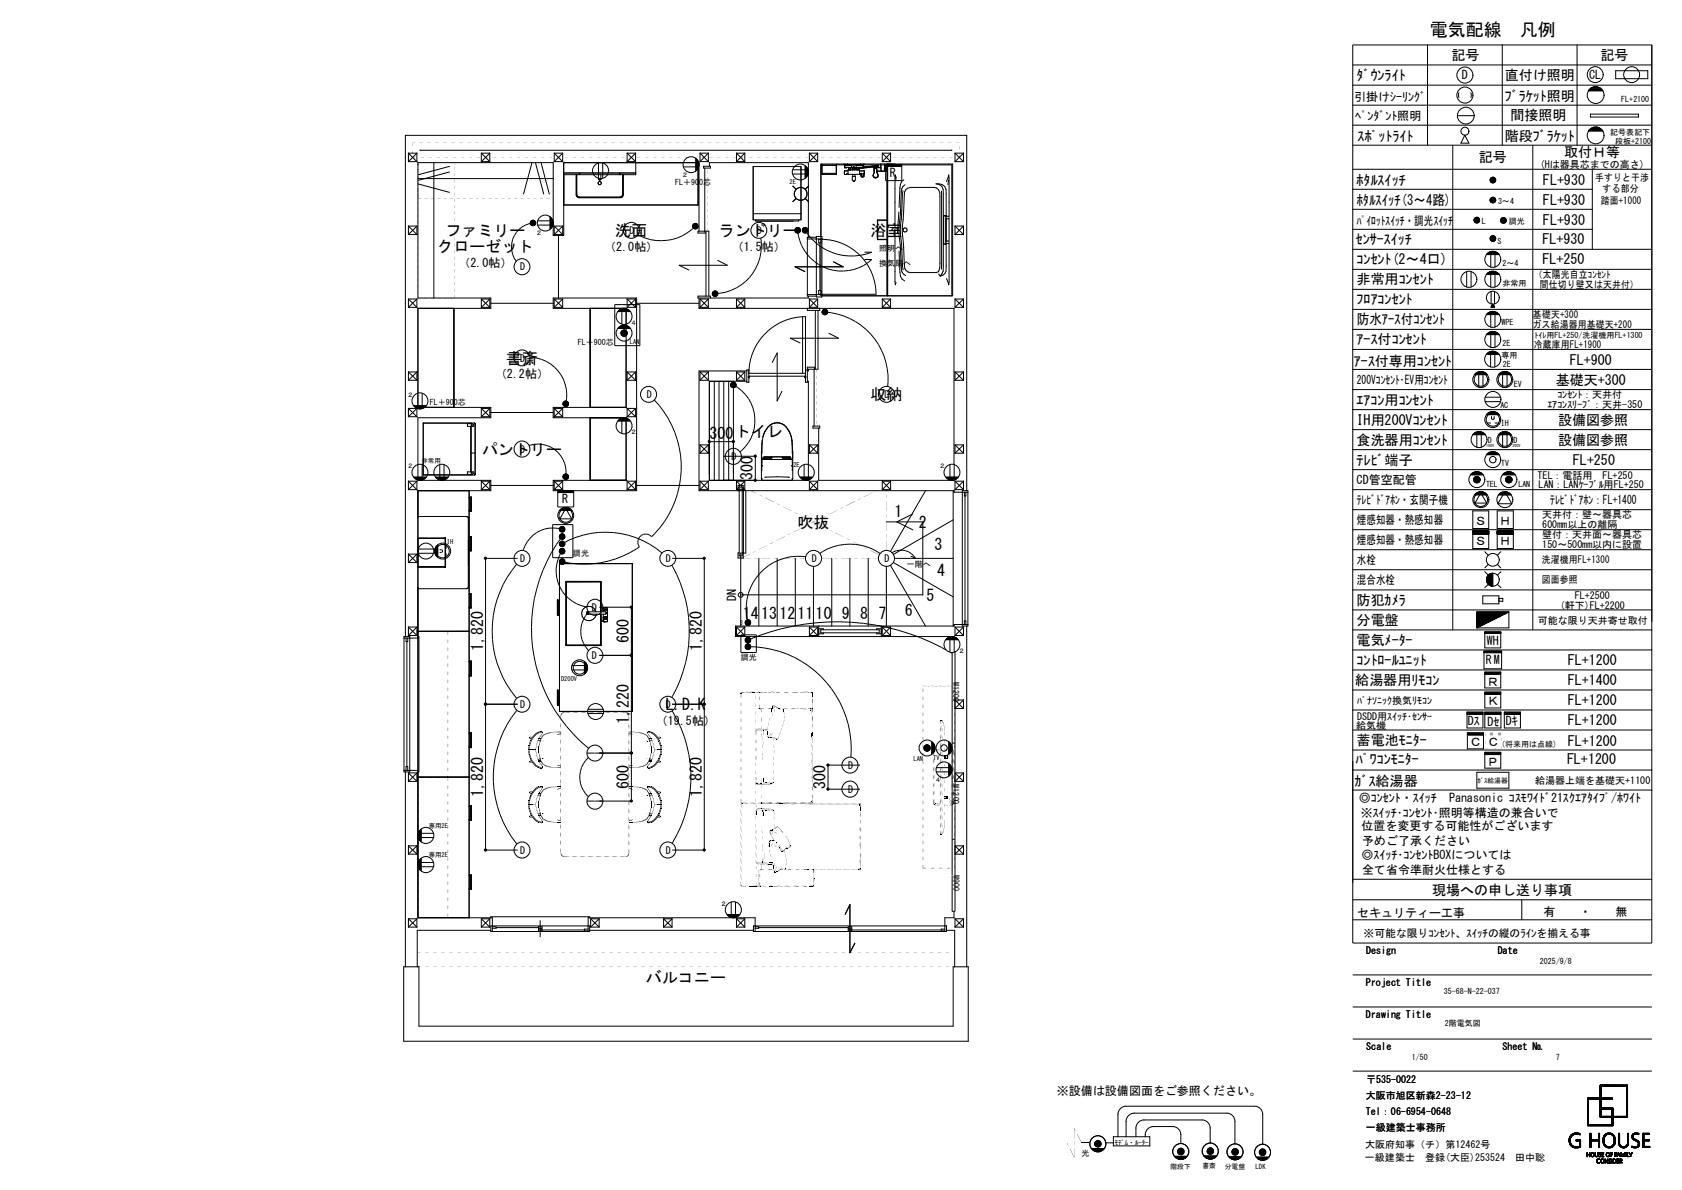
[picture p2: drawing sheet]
<svg xmlns="http://www.w3.org/2000/svg" width="420mm" height="297mm" viewBox="0 0 420 297" stroke-linecap="round" stroke-linejoin="round" font-family="sans-serif">
<defs><g id="words">
<text font-size="4.5" x="357" y="8.9">電気配線　凡例</text>
<g font-size="4">
<text x="111.3" y="58.9">ファミリー</text>
<text x="153.6" y="58.9">洗面</text>
<text x="179.5" y="58.9">ランドリー</text>
<text x="217.3" y="58.9">浴室</text>
<text x="109.3" y="62.9">クローゼット</text>
<text x="126.4" y="90.8">書斎</text>
<text x="217.3" y="99.9">収納</text>
<text x="120.4" y="113.5">パントリー</text>
<text x="177.1" y="109.7">300</text>
<text x="183.5" y="109">トイレ</text>
<text x="187.9" y="119.9" transform="rotate(-90 187.9 119.9)">300</text>
<text x="199.1" y="131.7">吹抜</text>
<text x="223.3" y="129.1">1</text>
<text x="229.4" y="131.8">2</text>
<text x="233.3" y="137.2">3</text>
<text x="234" y="143.8">4</text>
<text x="231.3" y="149.9">5</text>
<text x="185.5" y="154.5">14</text>
<text x="190" y="154.5">13</text>
<text x="194.6" y="154.5">12</text>
<text x="199.1" y="154.5">11</text>
<text x="203.7" y="154.5">10</text>
<text x="210.2" y="154.5">9</text>
<text x="214.8" y="154.5">8</text>
<text x="219.3" y="154.5">7</text>
<text x="225.9" y="153.8">6</text>
<text x="157" y="160.6" transform="rotate(-90 157 160.6)">600</text>
<text x="120.6" y="162.6" transform="rotate(-90 120.6 162.6)">1,820</text>
<text x="175.2" y="162.6" transform="rotate(-90 175.2 162.6)">1,820</text>
<text x="166.3" y="177.2">L.D.K</text>
<text x="157" y="180.8" transform="rotate(-90 157 180.8)">1,220</text>
<text x="157" y="197" transform="rotate(-90 157 197)">600</text>
<text x="206.1" y="197" transform="rotate(-90 206.1 197)">300</text>
<text x="120.6" y="199" transform="rotate(-90 120.6 199)">1,820</text>
<text x="175.2" y="199" transform="rotate(-90 175.2 199)">1,820</text>
<text x="161.3" y="245.4">バルコニー</text>
</g>
<g font-size="3.5">
<text x="362.4" y="15">記号</text>
<text x="399.6" y="15">記号</text>
<text x="338.8" y="20">ﾀﾞｳﾝﾗｲﾄ</text>
<text x="375.7" y="20">直付け照明</text>
<text x="375.8" y="25.2">ﾌﾞﾗｹｯﾄ照明</text>
<text x="377.1" y="29.8">間接照明</text>
<text x="339" y="35.3">ｽﾎﾟｯﾄﾗｲﾄ</text>
<text x="375.8" y="35.1">階段ﾌﾞﾗｹｯﾄ</text>
<text x="369.2" y="40.5">記号</text>
<text x="390.6" y="39.3">取付Ｈ等</text>
<text x="338.8" y="46.2">ﾎﾀﾙｽｲｯﾁ</text>
<text x="385.3" y="46.2">FL+930</text>
<text x="338.8" y="51.2">ﾎﾀﾙｽｲｯﾁ(3～4路)</text>
<text x="385.3" y="51.2">FL+930</text>
<text x="385.3" y="56.2">FL+930</text>
<text x="338.5" y="60.9">ｾﾝｻｰｽｲｯﾁ</text>
<text x="338.8" y="66">ｺﾝｾﾝﾄ(2～4口)</text>
<text x="385.1" y="65.8">FL+250</text>
<text x="385.1" y="60.8">FL+930</text>
<text x="338.8" y="71">非常用ｺﾝｾﾝﾄ</text>
<text x="338.8" y="76">ﾌﾛｱｺﾝｾﾝﾄ</text>
<text x="338.8" y="81">防水ｱｰｽ付ｺﾝｾﾝﾄ</text>
<text x="338.8" y="86">ｱｰｽ付ｺﾝｾﾝﾄ</text>
<text x="338.1" y="91.2">ｱｰｽ付専用ｺﾝｾﾝﾄ</text>
<text x="388.5" y="96">基礎天+300</text>
<text x="392" y="91">FL+900</text>
<text x="338.8" y="101">ｴｱｺﾝ用ｺﾝｾﾝﾄ</text>
<text x="338.8" y="106">IH用200Vｺﾝｾﾝﾄ</text>
<text x="389" y="106.1">設備図参照</text>
<text x="338.8" y="111">食洗器用ｺﾝｾﾝﾄ</text>
<text x="389" y="111.1">設備図参照</text>
<text x="338.8" y="116">ﾃﾚﾋﾞ端子</text>
<text x="392.8" y="116">FL+250</text>
<text x="338.8" y="151">防犯ｶﾒﾗ</text>
<text x="338.8" y="156">分電盤</text>
<text x="338.8" y="161">電気ﾒｰﾀｰ</text>
<text x="338.8" y="166">ｺﾝﾄﾛｰﾙﾕﾆｯﾄ</text>
<text x="391.5" y="166">FL+1200</text>
<text x="338.4" y="170.9">給湯器用ﾘﾓｺﾝ</text>
<text x="391.5" y="171">FL+1400</text>
<text x="391.5" y="176">FL+1200</text>
<text x="338.8" y="186">蓄電池ﾓﾆﾀｰ</text>
<text x="391.5" y="181">FL+1200</text>
<text x="338.5" y="190.7">ﾊﾟﾜｺﾝﾓﾆﾀｰ</text>
<text x="391.3" y="190.7">FL+1200</text>
<text x="391.5" y="186.1">FL+1200</text>
<text x="338.2" y="196.2">ｶﾞｽ給湯器</text>
<text x="357.6" y="223.3">現場への申し送り事項</text>
</g>
<g font-size="3">
<text x="365" y="19.8">D</text>
<text x="396.8" y="19.7">CL</text>
<text x="338.1" y="25.1">引掛けｼｰﾘﾝｸﾞ</text>
<text x="338.4" y="29.9">ﾍﾟﾝﾀﾞﾝﾄ照明</text>
<text x="222.2" y="44.2">R</text>
<text x="338.8" y="56.1">ﾊﾟｲﾛｯﾄｽｲｯﾁ・調光ｽｲｯﾁ</text>
<text x="150.9" y="62.6">（2.0帖）</text>
<text x="182.8" y="62.6">（1.5帖）</text>
<text x="114.5" y="66.5">（2.0帖）</text>
<text x="123.6" y="94.4">（2.2帖）</text>
<text x="338.8" y="95.8">200Vｺﾝｾﾝﾄ･EV用ｺﾝｾﾝﾄ</text>
<text x="140.3" y="125.6">R</text>
<text x="338.8" y="120.8">CD管空配管</text>
<text x="338.8" y="125.8">ﾃﾚﾋﾞﾄﾞｱﾎﾝ・玄関子機</text>
<text x="387.1" y="125.8">ﾃﾚﾋﾞﾄﾞｱﾎﾝ：FL+1400</text>
<text x="338.8" y="130.8">煙感知器・熱感知器</text>
<text x="368.3" y="131">Ｓ</text>
<text x="374.4" y="131">Ｈ</text>
<text x="338.8" y="135.8">煙感知器・熱感知器</text>
<text x="368.3" y="136">Ｓ</text>
<text x="374.4" y="136">Ｈ</text>
<text x="338.8" y="140.8">水栓</text>
<text x="183.8" y="150" transform="rotate(-90 183.8 150)">DN</text>
<text x="338.8" y="145.8">混合水栓</text>
<text x="371.3" y="161">WH</text>
<text x="371" y="165.8">RM</text>
<text x="371.3" y="171.1">Ｒ</text>
<text x="371.3" y="176.1">Ｋ</text>
<text x="163.8" y="180.8">（19.5帖）</text>
<text x="366.5" y="181.1">Dｽ</text>
<text x="371.4" y="181.1">Dｾ</text>
<text x="376" y="181">Dｷ</text>
<text x="366.9" y="186.3">Ｃ</text>
<text x="371.3" y="191.1">Ｐ</text>
<text x="371.3" y="186.3">Ｃ</text>
<text x="339.3" y="200.2">◎ｺﾝｾﾝﾄ・ｽｲｯﾁ　Panasonic ｺｽﾓﾜｲﾄﾞ21ｽｸｴｱﾀｲﾌﾟ/ﾎﾜｲﾄ</text>
<text x="339.8" y="203.9">※ｽｲｯﾁ･ｺﾝｾﾝﾄ･照明等構造の兼合いで</text>
<text x="339.9" y="207.3">位置を変更する可能性がございます</text>
<text x="339.9" y="214.5">◎ｽｲｯﾁ･ｺﾝｾﾝﾄBOXについては</text>
<text x="340.1" y="210.9">予めご了承ください</text>
<text x="340.1" y="218.1">全て省令準耐火仕様とする</text>
<text x="338.9" y="228.8">セキュリティー工事</text>
<text x="385.4" y="228.6">有　　・　　無</text>
<text x="263.9" y="273.3">※設備は設備図面をご参照ください。</text>
</g>
<text font-size="2.7" x="340.5" y="233.8">※可能な限りｺﾝｾﾝﾄ、ｽｲｯﾁの縦のﾗｲﾝを揃える事</text>
<g font-size="2.5">
<text x="384.5" y="41.9">(Hは器具芯までの高さ)</text>
<text x="398.3" y="45.1">手すりと干渉</text>
<text x="400.2" y="47.9">する部分</text>
<text x="399.8" y="50.8">踏面+1000</text>
<text x="157.2" y="58.4">D</text>
<text x="189" y="58.4">D</text>
<text x="129.9" y="67.5">D</text>
<text x="383" y="69.5">（太陽光自立ｺﾝｾﾝﾄ</text>
<text x="384.5" y="71.8">間仕切り壁又は天井付）</text>
<text x="382.7" y="81.8">ガス給湯器用基礎天+200</text>
<text x="382.8" y="79.4">基礎天+300</text>
<text x="383" y="86.9">冷蔵庫用FL+1900</text>
<text x="129.9" y="90.3">D</text>
<text x="161.5" y="99.3">D</text>
<text x="220.9" y="99.3">D</text>
<text x="386.4" y="101.9">ｴｱｺﾝｽﾘｰﾌﾞ：天井-350</text>
<text x="388.9" y="99.4">ｺﾝｾﾝﾄ：天井付</text>
<text x="129.9" y="113">D</text>
<text x="182.7" y="114.8">D</text>
<text x="383.9" y="119.5">TEL：電話用　FL+250</text>
<text x="384.2" y="121.8">LAN：LANｹｰﾌﾞﾙ用FL+250</text>
<text x="385.1" y="129.4">天井付：壁～器具芯</text>
<text x="385.1" y="131.9">600mm以上の離隔</text>
<text x="385.1" y="136.9">150～500mm以内に設置</text>
<text x="385.1" y="134.4">壁付：天井面～器具芯</text>
<text x="129.9" y="140.3">D</text>
<text x="166.3" y="140.3">D</text>
<text x="202.7" y="140.3">D</text>
<text x="220.9" y="140.3">D</text>
<text x="382.7" y="140.6">洗濯機用FL+1300</text>
<text x="382.7" y="145.6">図面参照</text>
<text x="393.2" y="149.4">FL+2500</text>
<text x="147.7" y="152.5">D</text>
<text x="384" y="155.8">可能な限り天井寄せ取付</text>
<text x="389.5" y="151.9">(軒下)FL+2200</text>
<text x="147.7" y="164.5">D</text>
<text x="129.9" y="176.7">D</text>
<text x="166.3" y="176.7">D</text>
<text x="338.9" y="179.6">DSDD用ｽｲｯﾁ･ｾﾝｻｰ</text>
<text x="338.9" y="175.6">ﾊﾟﾅｿﾆｯｸ換気ﾘﾓｺﾝ</text>
<text x="338.7" y="181.9">給気機</text>
<text x="211.8" y="191.9">D</text>
<text x="211.8" y="197.9">D</text>
<text x="383.3" y="195.7">給湯器上端を基礎天+1100</text>
<text x="129.9" y="213.1">D</text>
<text x="166.3" y="213.1">D</text>
<text x="341.1" y="238.1">Design</text>
<text x="374" y="238.1">Date</text>
<text x="341.1" y="246.1">Project Title</text>
<text x="341.1" y="254.1">Drawing Title</text>
<text x="341.1" y="262.1">Scale</text>
<text x="375.2" y="262.1">Sheet №</text>
<text x="341" y="274.2">大阪市旭区新森2-23-12</text>
<text x="341.1" y="270.2">〒535-0022</text>
<text x="341.1" y="278.2">Tel：06-6954-0648</text>
<text x="340.9" y="286.6">大阪府知事（チ）第12462号</text>
<text x="341.1" y="282.2">一級建築士事務所</text>
<text x="340.8" y="289.8">一級建築士　登録(大臣)253524　田中聡</text>
</g>
<g font-size="2">
<text x="404.8" y="25.6">FL+2100</text>
<text x="402.1" y="33.7">記号表記下</text>
<text x="403.3" y="35.9">段板+2100</text>
<text x="168.6" y="46.3">FL＋900芯</text>
<text x="374.1" y="50.9">3～4</text>
<text x="370" y="55.9">L</text>
<text x="376.8" y="55.8">調光</text>
<text x="219.5" y="62.7">照明へ</text>
<text x="373.9" y="60.9">S</text>
<text x="219.5" y="66.3">換気扇へ</text>
<text x="375.2" y="71.3">非常用</text>
<text x="375.2" y="66.3">2～4</text>
<text x="374.9" y="81.2">WPE</text>
<text x="144.3" y="86.1">FL＋900芯</text>
<text x="374.9" y="89.3">専用</text>
<text x="375.2" y="86.3">2E</text>
<text x="383.2" y="84.3">ﾄｲﾚ用FL+250/洗濯機用FL+1300</text>
<text x="375.2" y="91.7">2E</text>
<text x="107.4" y="101">FL＋900芯</text>
<text x="374.6" y="101.7">AC</text>
<text x="378" y="96.6">EV</text>
<text x="374.8" y="106.3">IH</text>
<text x="371.5" y="110.4">D</text>
<text x="378" y="110.4">D</text>
<text x="374.8" y="116.4">TV</text>
<text x="371.1" y="121.6">TEL</text>
<text x="379.1" y="121.6">LAN</text>
<text x="143" y="138.9">調光</text>
<text x="226.4" y="141.4">一階へ</text>
<text x="185" y="164.7">調光</text>
<text x="238" y="170.3" transform="rotate(90 238 170.3)">W1200</text>
<text x="374.8" y="186.6">(将来用は点線)</text>
<text x="238" y="195.8" transform="rotate(90 238 195.8)">W1200</text>
<text x="238.1" y="218.4" transform="rotate(90 238.1 218.4)">W900</text>
<text x="384.5" y="240.7">2025/9/8</text>
<text x="360.5" y="248.1">35-68-N-22-037</text>
<text x="360.8" y="256.2">2階電気図</text>
<text x="352.5" y="264.7">1/50</text>
<text x="388.5" y="264.7">7</text>
<text x="270.1" y="288.5">光</text>
</g>
<g font-size="1.7">
<text x="368.9" y="195.3">ｶﾞｽ給湯器</text>
<text x="278.3" y="285.8">ﾓﾃﾞﾑ・ﾙｰﾀｰ</text>
<text x="292.3" y="291.7">階段下</text>
<text x="300.2" y="291.6">書斎</text>
<text x="305.8" y="291.8">分電盤</text>
<text x="313.5" y="291.9">LDK</text>
</g>
<g font-size="1.6">
<text x="170.2" y="44.1">２</text>
<text x="197.1" y="45.9">2E</text>
<text x="133.8" y="58.7">２</text>
<text x="157.4" y="81.1">４</text>
<text x="157.3" y="85.9">LAN</text>
<text x="101.6" y="99.1">２</text>
<text x="157.4" y="108.4">２</text>
<text x="101.6" y="116.9">２</text>
<text x="105.3" y="115.5">非常用</text>
<text x="198.1" y="116.5">2E</text>
<text x="234.5" y="116.9">２</text>
<text x="111.6" y="135.7">IH</text>
<text x="184.7" y="156">3</text>
<text x="239.3" y="163">２</text>
<text x="140.1" y="169.9">D200V</text>
<text x="228.1" y="189.9">LAN</text>
<text x="233" y="189.7">TV</text>
<text x="233.4" y="195.2">４</text>
<text x="107.1" y="206.7">専用2E</text>
<text x="107.1" y="214">専用2E</text>
<text x="179.9" y="226.1">２</text>
</g>
<g font-size="1">
<text x="371.1" y="111.7">100V</text>
<text x="377.7" y="111.5">200V</text>
</g>
</g></defs>
<g fill="none" stroke="#000" stroke-width=".25">
<path d="M337.8 11.2h74.7v224.2h-74.7zM337.8 16.2h74.7M356.4 11.2v25M375.1 11.2v25M393.8 11.2v25M403.4 17.7h8v1.9h-8zM102 38.2v2.1M102 38.2h2.1M102 38.2l2.1 2.1M104.1 38.2v2.1M104.1 38.2l-2.1 2.1M104.9 37.4h132.8"/>
<path d="M120.2 38.2h2.1M120.2 38.2v2.1M120.2 38.2l2.1 2.1M122.3 38.2v2.1M122.3 38.2l-2.1 2.1M138.4 38.2h2.1M138.4 38.2v2.1M138.4 38.2l2.1 2.1M140.5 38.2v2.1M140.5 38.2l-2.1 2.1M156.6 38.2l2.1 2.1M156.6 38.2h2.1"/>
<path d="M156.6 38.2v2.1M158.7 38.2v2.1M158.7 38.2l-2.1 2.1M173.7 39.5v3.2M173.8 39.5v3.2M173.9 39.6v3M173.9 39.7v2.8M174 39.7v2.8M174 39.8v2.6M174.1 39.8v2.6M174.2 39.9v2.4M174.8 38.2h2.1"/>
<path d="M174.8 38.2v2.1M174.8 38.2l2.1 2.1M176.9 38.2v2.1M176.9 38.2l-2.1 2.1M183.9 38.2h2.1M183.9 38.2v2.1M183.9 38.2l2.1 2.1M186 38.2v2.1M186 38.2l-2.1 2.1M202.1 38.2h2.1M202.1 38.2v2.1M202.1 38.2l2.1 2.1"/>
<path d="M204.2 38.2v2.1M204.2 38.2l-2.1 2.1M220.3 38.2h2.1M220.3 38.2v2.1M220.3 38.2l2.1 2.1M222.4 38.2v2.1M222.4 38.2l-2.1 2.1M238.5 38.2h2.1M238.5 38.2v2.1M238.5 38.2l2.1 2.1M240.6 38.2v2.1M240.6 38.2l-2.1 2.1"/>
<path d="M337.8 21.3h74.7M337.8 26.2h74.7M337.8 31.2h74.7M337.8 36.2h74.7M362.8 36.2v121M363.9 28.9h4.2M364.3 23.2v1.1M365.8 33.7l1 2h-2zM367.3 23.2v1.1M382.7 36.2v121M396.6 22.7h3.7a2.11 2.11 0 0 0-3.7 0M396.6 32.7h3.7"/>
<path d="M396.6 32.8a2.11 2.11 0 0 1 3.7 0M396.7 22.6h3.4M396.7 32.6h3.4M396.8 22.4h3.2M396.8 32.5h3.2M396.9 22.3h3M396.9 32.3h3M397.1 22.1h2.7M397.1 32.2h2.7M397.1 28.5h12v.7h-12zM397.3 22h2.3M397.3 32h2.3"/>
<path d="M397.5 21.8h1.8M397.5 31.9h1.8M397.9 21.7h1M397.9 31.7h1M102 56.4v2.1M102 40.3h2.1M102 58.5h2.1M102 56.4h2.1M102 56.4l2.1 2.1M104.1 56.4v2.1M104.1 56.4l-2.1 2.1M104.4 44.6h33.7"/>
<path d="M104.5 45.9l7.7 2.1M108.3 40.6v33.8M112.2 41.5l-7.7 2.1M112.2 42.9l-7.7 2.1M120.2 40.3h2.1M132.4 55.8a6 6 0 0 0-3.5 9.4M132.8 40.7l-2.1 7.7M132.9 55.5h.3v.3h-.3zM132.9 55.6h.3v.2h-.3zM133 55.6h.2v.2h-.2zM133 55.6l.2 .1zM133 55.6l.1 .1z"/>
<path d="M133.7 40.7l2.1 7.7M134.2 55.1h3.1M134.2 56.2h3.1M135.1 40.7l2.1 7.7M137.3 54.1v3.2M137.4 54.1v3.1M137.5 54.1v3M137.5 54.2v2.9M137.6 54.3v2.8M137.6 54.3v2.7M137.7 54.4v2.5M137.8 54.5v2.4"/>
<path d="M137.8 54.6v2.2M137.9 54.7v1.9M138 54.9v1.5M138.4 40.3h2.1M138.4 56.4v2.1M138.4 58.5h2.1M138.4 56.4h2.1M138.4 56.4l2.1 2.1M139.4 58.8v15.6M140.5 56.4v2.1M140.5 56.4l-2.1 2.1M140.8 43.2h17.9"/>
<path d="M140.8 51.2h33.5M140.8 43.6v7.6M143.8 43.6v5l.2 .4 .6 .4 10.7-.2 .4-.6v-5M144 43.6v5.2l.7 .4 10.5-.1 .3-.5v-5M144 43.6v4.9l.1 .4 .6 .3 10.5-.1 .2-.6v-4.9M144.6 43.2v.4h-3.8M144.8 43.2v.4h9.9v-.4M149.4 40.6v4.1M149.4 44.7l.5 .2M149.4 44.7h.6M149.6 44.9h.3M150 43.6v1.2"/>
<path d="M150 44.8l-.1 .1M150.5 40.6v3.9M156.6 40.3h2.1M158.7 40.6v3h-3.8v-.4M170.6 41.7h3.1M173.1 56.9a12 12 0 0 1-13.8 1.7M173.5 56.3h.3v.3h-.3zM173.5 56.4h.2v.2h-.2zM173.6 56.4l.1 .1zM174.2 40v2.2M174.3 57.7h1.8v.5h-1.8zM174.3 40.1v11.1"/>
<path d="M174.3 50.5h.1M174.3 40.6h-33.5v18.2h-2.7v-18.2h-33.7v33.8h18.2v2.6h-18.2v24.7M174.3 40.2v10.9M174.3 51.1v.1M174.3 51.1l-33.5 .1M174.5 40.6v.5M174.5 40.5v1.2M174.5 41.1v16.6M174.8 40.3h2.1M175.7 41.5h1.7v.5h-1.7zM176 42v15.7M177.1 41.5v-.9h24.7v18.6"/>
<path d="M183.9 40.3h2.1M188 41.6h12v13.3h-12zM188 53.3h12M188.1 41.6v13.3M188.6 54.9v.3M188.6 55.2h1.3M189.9 59.4a11.9 11.9 0 0 1-10.7 13.8M197.9 42.4h3.1M197.9 43.4h3.1M197.9 46.4l.9 .8M198.8 49.5l-.9 .9M199 57.4h.3v.2h-.3z"/>
<path d="M199.1 57.4h.2v.2h-.2zM199.1 57.4l.2 .1zM199.2 57.4v.1zM199.3 58.2a11.1 11.1 0 0 0 18.4 6.6h-1.8M199.5 54.9l-.1 .3h-10.8M200.9 57.4h.3v.2h-.3zM200.9 57.4h.2v.2h-.2zM201 57.4l.1 .1zM201 41.3v3.2M201 49.5l.9 .9M201.2 41.4v3M201.3 41.5v2.8"/>
<path d="M201.3 41.6v2.6M201.4 41.7v2.5M201.4 58a13.6 13.6 0 0 0 16.3 4.9h-1.8M201.5 41.7v2.4M201.5 41.8v2.2M201.5 41.9v2M201.6 59.6h3.6M201.6 42v1.8M201.7 42.2v1.5M201.8 42.3v1.2M201.9 46.4l-.9 .8M202.1 40.3h2.1"/>
<path d="M203.8 59h1.4v15.1h-1.4zM203.8 59.2h-2.2v14.7h2.2M205 41.1h32.7v32.7M205 40.9h32.9v32.9h-32.9zM205 59.7h-.6v.9h.6M205.1 59.7a13.7 13.7 0 0 1 13.6 13.7h-14.3v-.9h.6M205.2 40.9v2.6h3.7v-2.6M205.3 41.3h3.5v2.1h-3.5zM205.3 43.3h3.5M210.7 41.1h5.1M210.7 41.1h.2M210.7 40.9v.2"/>
<path d="M210.9 43.5h.5M210.9 41.3h1.7v.5h-1.7M210.9 41.2h4.5M210.9 40.9v1l.5-.1M211.2 41.2h-.3M211.3 41.2v.1M211.4 41.2v.1M211.4 41.8v.1M211.4 43.4h.4M211.6 40.9v.2M211.8 42.7h-.9v.7M211.8 42.6h-.9v.9"/>
<path d="M211.8 43.3l-.4 .2M211.8 42.4h2.8v1.1h-2.8zM211.9 41.8v.6M212 41.8v.2M212 42.2v.2M212.4 41.8v.2M212.4 41.8v.6M212.5 42.2h-.6v-.2h.6v.4M212.8 44.1h.8v.8l-.3 .4-.5-.4zM212.9 43.5v.5M213 42.2l-.1-.2a.36 .36 0 0 1 .5-.3 .36 .36 0 0 1 0 .6l-.5 .1M213 41.9h.4v.5"/>
<path d="M213 41.9v.5M213 41.9v.1M213.1 45.2l.1 .1M213.3 45.2l-.1 .1M213.4 41.7h-.3l-.1 .4M213.4 41.8v.3M213.4 42.1v.1M213.5 43.5v.5M213.5 42h1v.2h-.5M214 42.1h-.5M214 42l-.5 .1M214 42v.4"/>
<path d="M214 41.8l-.5 .1h.5M214 41.8v.2M214 42.2v.2M214.5 41.8v.6M214.6 42.6h1.2v1.4l-.6 .2-.2-.2-.1-.5-.3-.1M214.6 42.7h1.2M214.6 43.3h.3M214.8 40.9v.2M214.9 43.2v.3M215 41.8l-.5 .1M215.1 41.2v.1M215.1 41.8v.1"/>
<path d="M215.1 43.4h.5M215.1 43.2v.6l.2 .2 .3-.2v-.6M215.1 43.3h.5M215.2 41.2h.3M215.2 43.9l.1 .1M215.4 41.1v.2M215.5 40.9v1l-.5-.1M215.5 41.3h-1.7v.5l5.3-.3M215.7 40.9v.2M215.8 43.4h.1M215.8 40.9v.2M215.8 43.3h.1"/>
<path d="M215.8 41.1h-.2M215.8 43.2v.2M217.9 41.4l-2.4 .3M218 43.8l.1 .2M218 43.8l.1 .4M218.1 44a.77 .77 0 0 0 1.1 0M218.1 44v.2M218.2 43.3l-.2 .5M218.3 41.9h1.6M218.3 41.8v1M218.3 41.8l-.1 1.5M218.3 42.7h.1"/>
<path d="M218.3 42.8h.1M218.3 41.8h1.6M218.3 43.1l-.1 .2M218.4 42.2l-.1 .8 .1-.2M218.4 42.2l.3-.2 .2 .2M218.4 42.2l-.1 .1M218.7 41.4l-3.2 .3M218.9 41.6l-4.4 .4 3.9-.3M218.9 41.6h.1M218.9 42.2v.8M218.9 42.2v.1M218.9 42.8l.3 .7"/>
<path d="M218.9 42.9v.1M218.9 42.7h2.5M219 41.6h-.4M219 43.1l.2 .4M219.1 41.4l-.3 .4M219.2 43.5v.5M219.2 44a.6 .6 0 0 1-.5 .4 .6 .6 0 0 1-.6-.2M219.2 41.4h-.9M219.2 41.4l-.3 .4M219.2 41.4h.1M219.3 41.4l-.3 .4M219.3 41.4l.1 .1"/>
<path d="M219.4 41.5l-.2 .3M219.4 41.5l-.3 .3M219.9 40.9l.1 1.8M220 40.9v1.8M220.3 40.3h2.1M220.9 40.9l-.1 1.8h-.8M220.9 41.9h.5M220.9 41.8h.5v1h-2.5M220.9 40.9v1.8M220.9 42.3h.5M221 42.2v.1l-.1-.1h.5M221.1 41.5h4.1"/>
<path d="M221.1 41.4h4.1M221.1 41.3h4.1M221.1 41.2h4.1M221.1 41.1h4.1v4h-4.1zM221.3 42.3h.1M221.3 42.2v.1M221.5 54.9h-2.4v4.9h2.4M221.5 55h-2.3v2.1h.2v.5h-.2v2.1h2.3M221.5 40.9v32.9M221.7 40.9v32.9M223.7 45l-.1-1.3v27.4l.1-.6M224.5 52.9l-.4 5.4"/>
<path d="M225.5 47.6l-.7 9.5 .7 10.3M225.7 44.9l-.6 .4-.3 .7-.3 5.8M226 46.1l-.8 1-.2 .8-.5 10.2 .3 3 .2 5.7 .2 1.1 .9 .9M226.1 47.4l.5-.4 .8-.2h5.8l.6 .1 .6 .5 .3 .6v17.7v1.2l-.4 .9-.5 .2h-6.4l-.7-.1-.4-.3-.4-.5-.1-1-.2-5.3a29.4 29.4 0 0 1 0-8.1l.2-4zM235.1 47.7v19.5M235.6 53.8h.6v7.1h-.6zM235.6 53.8v7.1M236.2 53.8v7.1M236.2 54.6h.7M236.2 54h.7M236.3 54l-.1-6.8a2.04 2.04 0 0 0-2.5-1.3l.8 .2 .7 .4 .3 .7v19.2a3.3 3.3 0 0 1-.7 2.5M236.3 54.6v5.6"/>
<path d="M236.3 45.3l.6-1.6v27.4l-.6-1.6M236.9 45l-.2 1.1M238.5 40.3h2.1M238.5 56.4v2.1M238.5 58.5h2.1M238.5 56.4h2.1M238.5 56.4l2.1 2.1M240.6 56.4v2.1M240.6 56.4l-2.1 2.1M337.8 42.2h74.7M337.8 47.2h59.8M337.8 52.2h59.8"/>
<path d="M337.8 57.2h59.8M368 54.9h1.4M368.1 55.1h1.3M368.1 54.8h1.3M368.1 55.2h1.3M368.1 54.7h1.3M368.2 55.4h1.1M368.2 54.5h1.1M368.3 55.5h.9M368.3 54.4h.9M372.1 49.8h1.3M372.1 50h1.4"/>
<path d="M372.1 50.1h1.3M372.1 49.7h1.3M372.1 50.2h1.3M372.2 49.5h1.1M372.2 50.4h1.1M372.2 44.5v.9M372.2 59.1v.8M372.3 49.4h.9M372.3 50.5h.9M372.3 44.4v1.1M372.3 59v1.1M372.5 44.3v1.3"/>
<path d="M372.5 58.9v1.3M372.6 44.3v1.3M372.6 58.8v1.4M372.7 44.2v1.4M372.7 58.8v1.4M372.9 44.3v1.3M372.9 58.8v1.4M373 44.3v1.3M373 58.9v1.3M373.2 44.4v1.1M373.2 59v1.1M373.3 44.5v.9"/>
<path d="M373.3 59.1v.8M374.7 55h1.4M374.7 55.2h1.4M374.7 54.9h1.4M374.7 55.3h1.3M374.7 54.7h1.3M374.8 55.4h1.2M374.8 54.6h1.2M374.9 55.6h.9M374.9 54.4h.9M397.6 42.2v20M102 74.6v2.1"/>
<path d="M102 76.7h2.1M102 74.6h2.1M102 74.6l2.1 2.1M104.1 74.6v2.1M104.1 74.6l-2.1 2.1M104.4 77h9l-.1 24.6M113.3 77v24.7M120.2 74.6v2.1M120.2 76.7h2.1M120.2 74.6h2.1M120.2 74.6l2.1 2.1M122.3 74.6v2.1"/>
<path d="M122.3 74.6l-2.1 2.1M122.6 75.7h15.5M138.1 74.4h20.9v48.1h-20.9v-2.6h18.2v-15.6h-18.2v-2.6h18.2v-24.7h-18.2zM138.4 74.6v2.1M138.4 76.7h2.1M138.4 74.6h2.1M138.4 74.6l2.1 2.1M140.5 74.6v2.1M140.5 74.6l-2.1 2.1M147.4 77h9M147.4 77v24.7M153.5 76h6.3v10.3h-6.3z"/>
<path d="M154.2 77.8h3.2M154.3 77.7h3.1M154.3 77.7h3M154.3 77.6h3M154.4 77.6h2.8M154.5 77.5h2.6M154.6 77.4h2.5M154.7 77.3h2.2M154.9 77.2h1.8M155.3 77.8v3.1M156.6 74.6v2.1M156.6 76.7h2.1"/>
<path d="M156.6 74.6h2.1M156.6 74.6l2.1 2.1M158.7 74.6v2.1M158.7 74.6l-2.1 2.1M159 75.7h15.5M174.5 74.4v2.6h63.7v39M174.8 74.6v2.1M174.8 76.7h2.1M174.8 74.6h2.1M174.8 74.6l2.1 2.1M176.3 73.9v-16.2h.7v16.2M176.9 74.6v2.1"/>
<path d="M176.9 74.6l-2.1 2.1M178.4 73.1h.3v.4h-.3zM178.4 73.2h.3v.2h-.3zM178.5 73.3l.1 .1zM178.5 73.2l.1 .2zM179.2 65l2.4 1.2h-12l2.4 1.2M183.9 74.6l2.1 2.1M183.9 76.7h2.1M183.9 74.6h2.1M183.9 74.6v2.1M186 74.6v2.1M186 74.6l-2.1 2.1"/>
<path d="M200.4 79v14.2M201.6 73.5h3.6M201.6 77v.5h3.1v-.5M201.8 73.9v.5h-27.5v-.5h3.1v.5M202.1 74.6l2.1 2.1M202.1 74.6v2.1M202.1 76.7h2.1M202.1 74.6h2.1M203.6 77.5v14.7h.7v-14.7M204.2 74.6v2.1M204.2 74.6l-2.1 2.1M204.7 60.6v11.9"/>
<path d="M205.8 77.7h.3v.3h-.3zM205.9 77.8h.1v.2h-.1zM205.9 77.8l.1 .2zM206 77.8v.1zM206.6 77.9a16.8 16.8 0 0 1 15.1 18.5M208.2 65.4l2.3 1.2h-12l2.5 1.2M220.3 74.6v2.1M220.3 76.7h2.1M220.3 74.6h2.1M220.3 74.6l2.1 2.1M222.4 74.6v2.1M222.4 74.6l-2.1 2.1"/>
<path d="M224.5 62.7l.4 6.3 .4 .7 .6 .4M234.4 68.4l.4 .5M236.2 60.2h.7M236.2 60.8h.7M236.3 60.8l-.1 6.9-.3 .6-1.1 .6M238.5 74.6v2.1M238.5 76.7h2.1M238.5 74.6h2.1M238.5 74.6l2.1 2.1M240.6 74.6v2.1M240.6 74.6l-2.1 2.1M337.8 62.2h74.7"/>
<path d="M337.8 77.2h74.7M337.8 72.2h74.7M337.8 67.2h74.7M366.2 67.8v3.8M367.3 67.8v3.8M371.1 63.5h3.3M371.1 78.5h3.3M371.1 68.5h3.3M371.2 63.5h3.1M371.2 78.5h3.1M371.3 63.4h3M371.3 78.4h3"/>
<path d="M371.3 68.4h3M371.3 63.4h2.9M371.3 78.4h2.9M371.3 63.3h2.8M371.3 78.3h2.8M371.3 68.3h2.8M371.4 63.2h2.7M371.4 78.2h2.7M371.4 68.2h2.7M371.5 63.2h2.5M371.5 68.2h2.5M371.6 63.1h2.3"/>
<path d="M371.6 78.1h2.3M371.6 68.1h2.3M371.6 63h2.2M371.8 63h2M371.8 78h2M371.8 67.9h2M371.9 62.9h1.7M371.9 77.9h1.7M372 62.9h1.5M372 67.9h1.5M372.2 62.8h1.1M372.2 77.8h1.1"/>
<path d="M372.2 67.8h1.1M372.2 63.5v3.2M372.2 68.5v3.1M372.2 78.5v3.2M372.3 72.8v3.1M372.4 76.6v.1M372.4 62.7h.7M372.4 67.7h.7M372.4 76.4v.3M372.5 76.3v.4M372.6 76.2v.5M372.6 76.1v.6"/>
<path d="M372.7 76v.7M372.7 75.9v.8M372.7 75.9l.5 .8h-.9zM372.8 75.9v.8M372.8 76v.7M372.9 76.2v.5M373 76.2v.5M373 76.4v.3M373.1 76.5v.2M373.2 72.8v3.1M373.2 76.6v.1M373.3 63.5v3.2"/>
<path d="M373.3 68.5v3.1M373.3 78.5v3.2M102 92.8h2.1M102 92.8v2.1M102 94.9h2.1M102 92.8l2.1 2.1M104.1 92.8v2.1M104.1 92.8l-2.1 2.1M105.4 98.1v3.2M132.3 89.2a9.4 9.4 0 0 1 9.1 10.9M154.2 82h3.2M154.3 81.9h3.1"/>
<path d="M154.3 81.8h3M154.3 81.7h3M154.4 81.7h2.8M154.5 81.7h2.6M154.6 81.6h2.5M154.6 81.5h2.4M154.7 81.4h2.2M154.8 81.4h2M154.9 81.4h1.8M155.1 81.3h1.5M155.2 81.2h1.2M155.5 81.2h.7"/>
<path d="M155.7 83h.3v.3h-.3zM155.7 83.1l.2 .1zM155.8 83.1l.1 .1zM155.9 83.1h.1M156.6 92.8h2.1M156.6 92.8v2.1M156.6 94.9h2.1M156.6 92.8l2.1 2.1M158.7 92.8v2.1M158.7 92.8l-2.1 2.1M163.4 99.8a24.1 24.1 0 0 1-.7 34.1 2 2 0 0 0-2.7-.1 2 2 0 0 0-.4 2.7 24 24 0 0 1-18.6 3.8M174.8 92.8h2.1"/>
<path d="M174.8 92.8v2.1M174.8 94.9h2.1M174.8 92.8l2.1 2.1M176.9 92.8v2.1M176.9 92.8l-2.1 2.1M178.4 95.2v24.7M179.5 95.2v24.7M180.7 95.2v24.7M181.9 95.2v24.7M183 95.9h.3v.4h-.3zM183 95.9h.3v.3h-.3zM183 96h.2v.2h-.2z"/>
<path d="M183.1 96l.1 .2zM183.1 96l.1 .1zM183.1 95.2v24.7M183.7 96.4a10.1 10.1 0 0 1 1.1 16.4M183.9 92.8h2.1M183.9 92.8v2.1M183.9 94.9h2.1M183.9 92.8l2.1 2.1M186 92.8l-2.1 2.1M186 92.8v2.1M186.5 92.6h-12v29.9h63.7v.4h3.5M186.5 95.2h-9.4v24.7l24.7-.1"/>
<path d="M186.5 92.3h.5v1.7h-.1l.1 1.4h-.5zM187 93.9h14.1M187.2 93.9v.4h-.2M192.8 90.5l1.3-2.4v12l1.1-2.4M200.9 93.9v.4h.2M201.1 92.3h.5v3.1h-.5v-16.4a14.2 14.2 0 0 0-14.1 14.2h14.1M201.6 95.2h.2v23.9M201.6 91.7h1.8v.5h-1.8zM201.8 92.2v.4h-.2M203.3 92.2v14.1M207 83.2l2.4 1.2h-12l2.4 1.2M238.5 92.8h2.1"/>
<path d="M238.5 92.8v2.1M238.5 94.9h2.1M238.5 92.8l2.1 2.1M240.6 92.8v2.1M240.6 92.8l-2.1 2.1M337.8 82.2h74.7M337.8 87.2h74.7M337.8 97.2h74.7M337.8 92.2h74.7M368.2 93.5h3.1M368.3 93.3h2.9M368.4 93.2h2.7"/>
<path d="M368.6 93.1h2.3M368.8 93h2M368.9 92.9h1.7M369 92.9h1.5M369.2 92.8h1.1M369.2 93.5v3.1M369.4 92.8h.7M370.3 93.5v3.1M370.8 99.1h3.9M371.1 83.5h3.3M371.1 88.5h3.2M371.2 83.5h3.1"/>
<path d="M371.2 88.4h3.1M371.2 88.3h3M371.3 83.4h3M371.3 83.4h2.9M371.3 88.2h2.8M371.4 83.2h2.7M371.5 88.1h2.5M371.6 83.1h2.3M371.6 88h2.2M371.8 83h2M371.8 87.9h1.8M372 87.8h1.5"/>
<path d="M372 82.9h1.5M372.2 82.8h1.1M372.2 88.5v3.1M372.2 83.5v3.2M372.4 87.7h.6M373.3 88.5v3.1M373.3 83.5v3.2M374.1 93.5h3.3M374.2 93.5h3.1M374.3 93.3h2.9M374.4 93.2h2.7M374.6 93.1h2.3"/>
<path d="M374.7 93h2.1M374.9 92.9h1.7M375 92.9h1.5M375.2 92.8h1.1M375.2 93.5v3.1M375.4 92.8h.7M376.3 93.5v3.1M102 101.9v2.1M102 104h2.1M102 101.9h2.1M102 101.9l2.1 2.1M103.3 119.1h3.2"/>
<path d="M103.3 101.3h3.2M103.3 101.3h3.1M103.4 119.2h3M103.4 101.4h3M103.4 119.3h2.9M103.4 101.4h2.9M103.5 119.3h2.8M103.5 101.5h2.8M103.5 119.4h2.7M103.5 101.6h2.7M103.6 119.4h2.5M103.6 101.6h2.5"/>
<path d="M103.7 119.5h2.3M103.7 101.7h18.9v2.6h-18.2v14.8M103.8 119.5h2.2M103.8 101.7h2.2M103.9 119.6h2M103.9 101.8h2M104 119.7h1.7M104 101.9h1.7M104.1 119.7h1.5M104.1 101.9v2.1M104.1 101.9l-2.1 2.1M104.3 119.8h1.2"/>
<path d="M104.3 102h1.2M104.4 119.8l.4 .1M104.5 119.8h.7M104.9 119.9h5.4M105.4 116v3.1M105.7 105.6h11.8v.1M105.7 105.6v13M105.7 105.6h11.8M108.7 119.1h3.2M108.8 119.2h3M108.9 119.3h2.9M108.9 119.3h2.8"/>
<path d="M109 119.4h2.7M109.1 119.4h2.5M109.1 119.5h2.4M109.2 119.5h2.2M109.3 119.6h2M109.4 119.7h1.8M109.6 119.7h1.5M109.7 119.8h1.2M109.8 116v3.1M110 119.8h.7M110.4 119.9h12.2v2.6h-18.2v106.6h18.5v3.4M110.9 116v3.1"/>
<path d="M117.5 118.4v.2h-11.8M117.5 105.7h.2M117.5 118.5l-11.8 .1M117.5 106.4v11.4M117.7 113.1h.9M117.7 106.4h-1v-.7h1.3l.3 .3v.4h-.4v-.4h-.2v12.1h.2v-.3h.4v.3l-.3 .3h-1.3v-.6h1M117.7 118.4v.2h.8M118.5 105.6h-.8v.1M118.5 105.6l.2 .1M118.5 105.6l.1 .1M118.6 118.4h.1M118.6 105.7l.1 .4"/>
<path d="M118.6 105.7h.1M118.6 105.7v12.7M118.6 118.4l-.1 .2M118.7 105.7v12.7M118.7 118.1l-.1 .3M118.7 118.4l-.2 .2M120.2 101.9v2.1M120.2 104h2.1M120.2 101.9h2.1M120.2 101.9l2.1 2.1M122.3 101.9v2.1M122.3 101.9l-2.1 2.1"/>
<path d="M122.6 103h15.5M132.1 111.2a7 7 0 0 1 9.2 7.1M138.4 101.9v2.1M138.4 104h2.1M138.4 101.9h2.1M138.4 101.9l2.1 2.1M140.5 101.9v2.1M140.5 101.9l-2.1 2.1M141.1 118.8h.3v.4h-.3zM141.1 100.6h.3v.3h-.3zM141.2 118.9h.2v.2h-.2zM141.2 100.7h.2v.2h-.2z"/>
<path d="M141.2 118.9l.1 .2zM141.2 100.7l.1 .2zM147.4 119.8h8.9M147.4 104.3v15.6M154.2 105.1h3.2M154.3 104.9h3M154.5 104.8h2.6M154.6 104.6h2.4M154.8 104.5h2M155.1 104.4h1.5M155.2 104.4h1.2M155.3 105.1v3.1"/>
<path d="M155.5 104.3h.7M156.6 101.9v2.1M156.6 104h2.1M156.6 101.9h2.1M156.6 101.9l2.1 2.1M158.7 101.9v2.1M158.7 101.9l-2.1 2.1M174.8 113.1h2.1M174.8 111v2.1M174.8 111h2.1M174.8 111l2.1 2.1M176.9 111v2.1"/>
<path d="M176.9 111l-2.1 2.1M177.1 110.2h6M180.6 113.9h8v6l-8-.1M190.2 112.6l-.1 6.9 .4 .4M190.2 114.3v.3h.5M190.2 114v.2M190.2 114.7h7.6M190.2 114.7v2.8M190.2 110.8l-.1 2M190.3 110.8l-.1 2.4M190.3 114.2l-.1 .5M190.3 109.9l-.1 .9"/>
<path d="M190.3 119.4h.1M190.3 116.1l.2 .3M190.5 109.1l-.2 1.7M190.7 114.1v.5M190.8 114.2h1.8M190.8 114.3h1.9M190.8 114h6.5M191 119.1l3.1-.1 3 .1M191.8 106.5l-1.1 1.8M191.9 106.5l-.8 1.2-.6 1.4M192.3 106.1a2.84 2.84 0 0 1 3.5 0M192.3 106.1a2.95 2.95 0 0 1 3.4 0"/>
<path d="M192.3 106.1l-.4 .4M192.7 114v.3M195.3 114l.1 .3M195.4 114.3l1.9 .1v-.4h-6.5l-.1 .6M195.4 114v.3M195.5 114.2h1.8M195.7 106.1l1 1a7.7 7.7 0 0 1 1.2 5.5l.1 6.9-.5 .4M196.2 106.5l.4 .6a7.2 7.2 0 0 1 1.2 4.7v1.4M197.3 114.1l.1 .5M197.4 114.6h.4M197.4 114.1v.5M197.7 116.1l-.1 .3"/>
<path d="M197.7 119.4h.1M197.8 114.2v1.3M197.9 114.6h-.1M197.9 115.6l-.1 1.9M197.9 114.3l-.1 .3M197.9 112.6v1.9M199.7 119.1h3.2M199.8 119.2h3M199.9 119.3h2.9M199.9 119.3h2.8M200 119.4h2.6M200.1 119.4h2.5"/>
<path d="M200.2 119.5h2.3M200.2 119.5h2.2M200.3 119.6h2M200.4 119.7h1.8M200.6 119.7h1.5M200.7 119.8h1.2M200.8 116v3.1M201 119.8h.6M202.1 113.1h2.1M202.1 111v2.1M202.1 111h2.1M202.1 111l2.1 2.1"/>
<path d="M203 106.3h1.7v.5h-1.7zM204.2 111v2.1M204.2 111l-2.1 2.1M204.4 106.8v13.1h33.3M236.1 119.1h3.2M236.2 119.2h3M236.3 119.3h2.9M236.3 119.3h2.8M236.4 119.4h2.7M236.4 119.4h2.6M236.5 119.5h2.4M236.6 119.5h2.2"/>
<path d="M236.7 119.6h2M236.8 119.7h1.8M236.9 119.7h1.6M237.1 119.8h1.2M237.2 116v3.1M237.4 119.8h.6M238.2 119.8l-.5 .1M238.3 116v3.1M238.5 113.1h2.1M238.5 111v2.1M238.5 111h2.1M238.5 111l2.1 2.1"/>
<path d="M240.6 111v2.1M240.6 111l-2.1 2.1M337.8 102.2h74.7M337.8 117.2h74.7M337.8 112.2h74.7M337.8 107.2h74.7M367.2 118.5h3.2M367.2 118.4h3.1M367.3 118.4h2.9M367.4 118.3h2.8M367.4 118.2h2.7M367.5 118.2h2.5"/>
<path d="M367.6 118.1h2.4M367.7 118h2.2M367.7 108.5h3.2M367.7 118h2M367.9 117.9h1.8M367.9 108.3h2.9M368 119.9h1.5M368 119.8h1.5M368 119.8h1.6M368 119.7h1.6M368 119.6h1.5M368 119.5h1.5"/>
<path d="M368 117.9h1.5M368 119.4h1.5M368 108.2h2.7M368 108.2h2.6M368.1 119.3h1.3M368.1 119.2h1.3M368.1 108.1h2.4M368.2 117.8h1.2M368.2 119.2h1.1M368.2 108h2.2M368.3 119.1h1M368.3 108h2"/>
<path d="M368.3 119h.9M368.4 117.7h.7M368.4 107.9h1.8M368.5 119h.6M368.6 107.9h1.5M368.7 107.8h1.2M368.8 108.5v3.1M369 107.7h.7M369.9 108.5v3.1M370.8 100.2h3.9M371.1 113.5h3.3M371.1 103.5h3.3"/>
<path d="M371.2 113.5h3.1M371.2 103.5h3.1M371.3 113.3h2.9M371.3 105.6h.9M371.3 103.3h2.9M371.4 113.2h2.7M371.4 103.2h2.7M371.5 113.2h2.5M371.6 113.1h2.3M371.6 103.1h2.3M371.6 113h2.2M371.6 103h2.2"/>
<path d="M371.7 103h2.1M371.8 113h2M371.9 112.9h1.7M371.9 102.9h1.7M372 112.9h1.5M372 102.9h1.5M372.2 112.8h1.1M372.2 102.8h1.1M372.4 104l.1 .5 .2 .2 .3-.2 .1-.5M372.4 112.7h.7M372.4 102.7h.7M373.3 105.6h.9"/>
<path d="M374.1 108.5h3.3M374.2 108.5h3.1M374.3 108.3h2.9M374.4 108.2h2.7M374.5 108.2h2.5M374.6 108.1h2.3M374.6 108h2.3M374.7 108h2.1M374.9 107.9h1.7M375 107.9h1.5M375.2 118.5h3.1M375.2 107.8h1.1"/>
<path d="M375.2 108.5v3.1M375.2 118.4h3.1M375.3 118.4h2.9M375.4 118.3h2.8M375.4 118.2h2.7M375.4 107.7h.7M375.5 118.2h2.5M375.6 118.1h2.4M375.7 118.1h2.2M375.8 118h1.9M375.9 117.9h1.8M376 119.9h1.5"/>
<path d="M376 119.8h1.5M376 119.6h1.5M376 119.5h1.5M376 120h1.5M376 119.7h1.5M376 117.9h1.5M376 119.4h1.5M376.1 119.3h1.3M376.1 119.2h1.3M376.2 117.8h1.1M376.2 119.2h1.1M376.3 119.1h.9"/>
<path d="M376.3 108.5v3.1M376.3 119h.8M376.4 117.7h.7M376.5 119h.6M102 122.2h2.1M102 120.1v2.1M102 138.3v2.1M102 120.1h2.1M102 120.1l2.1 2.1M102 138.3h2.1M102 138.3l2.1 2.1M104.1 120.1v2.1"/>
<path d="M104.1 138.3v2.1M104.1 120.1l-2.1 2.1M104.1 138.3l-2.1 2.1M104.4 129.1l.2-.2h11.9l.3 .1 .1 .2v17.4l-.1 .3h-12.2l-.2-.2M104.4 134.3l6.9 .1M104.4 134.4h6.8v7M104.4 137h3.9M104.4 138.1h3.9M108.6 136.9v1.2M108.7 136.8v1.5M108.7 136.7v1.7M108.8 136.6v2"/>
<path d="M108.9 136.4v2.3M109 136.2v2.7M109.1 136.1v2.9M109.2 136.1v3M109.3 136v3.1M109.3 135.9v3.2M109.8 137.2h.3M109.8 137.9h.3M110.2 137.2l.3 .3-.3 .4M111.1 134.3l.1 .1M111.2 134.3v7.3M111.3 134.5h-.1"/>
<path d="M111.4 136.1v.9M111.4 138.1v.9M116.9 134.9v6.2M117.1 124.2h.3v3.2h-.3M117.1 134.1h.3M117.1 137.2h.3M117.1 124h.5v3.6h-.5M117.1 133.9h.5v3.6h-.5M117.1 122.5v106.6M117.4 134.1v.1M117.4 134.2h.1M117.4 134.1v3.2"/>
<path d="M117.4 137.2v.1M117.6 137.5h-.5h.5M120.2 122.2h2.1M120.2 120.1v2.1M120.2 120.1h2.1M120.2 120.1l2.1 2.1M122.3 120.1v2.1M122.3 120.1l-2.1 2.1M122.6 121.2h15.5M129.2 139.4h-8v72.8h8M138 130.9h5v8.3h-5zM138.4 122.2h2.1"/>
<path d="M138.4 120.1v2.1M138.4 120.1h2.1M138.4 120.1l2.1 2.1M139.3 122.9h4M139.3 122.8h4M139.3 122.7h4M139.3 122.6h4M139.3 122.6h4v3.9h-4zM139.7 132a7.6 7.6 0 0 0-9.1 5.4M139.7 127.4h3.2M139.7 127.3h3.1M139.9 127.2h2.8"/>
<path d="M140 134.5a38.3 38.3 0 0 0 7 52.2M140 127.1h2.6M140 138.1a9.1 9.1 0 0 0 6.6 13.4M140 127.1h2.5M140.1 127h2.4M140.2 131.9h.3v.3h-.3zM140.2 133.8h.3v.3h-.3zM140.2 135.6h.3v.3h-.3zM140.2 137.4h.3v.3h-.3zM140.3 126.9h2M140.3 132h.2v.2h-.2zM140.3 133.8h.2v.2h-.2z"/>
<path d="M140.3 135.6h.2v.2h-.2zM140.3 137.5h.2v.1h-.2zM140.3 132l.1 .2zM140.3 133.9l.1 .1zM140.3 135.7l.1 .1zM140.3 137.5l.1 .1zM140.3 132.1l.1 .1zM140.4 126.8h1.8M140.5 120.1v2.1M140.5 120.1l-2.1 2.1M140.5 126.8h1.5M140.7 126.7h1.2"/>
<path d="M140.9 126.7h.7M141 135.4a21.6 21.6 0 0 1 24.3 2.6M141.3 126.9l1.4 2.6h-2.9zM156.6 122.2h2.1M156.6 120.1v2.1M156.6 120.1h2.1M156.6 120.1l2.1 2.1M158.7 120.1v2.1M158.7 120.1l-2.1 2.1M159 121.2h15.5M167.9 139.4h8v72.8h-8M174.8 122.2h2.1"/>
<path d="M174.8 120.1v2.1M174.8 120.1h2.1M174.8 120.1l2.1 2.1M176.9 120.1v2.1M176.9 120.1l-2.1 2.1M183.9 122.2h2.1M183.9 120.1v2.1M183.9 120.1h2.1M183.9 120.1l2.1 2.1M184.3 122.5v-1.3h1.3v1.3M184.6 138h-.3v1.3h1.3v-1.3M184.6 121.8h.7v16.9h-.7z"/>
<path d="M185.6 122.5v15.5M186 120.1v2.1M186 120.1l-2.1 2.1M186.2 122.5v15.5h-1.2v18.3M189.5 139.4v16.9M194.1 139.4v16.9M198.6 139.4v16.9M201.2 139a13.1 13.1 0 0 0-14.6 15.7M202.1 122.2h2.1M202.1 120.1v2.1M202.1 120.1h2.1M202.1 120.1l2.1 2.1"/>
<path d="M204.2 120.1v2.1M204.2 120.1l-2.1 2.1M204.7 138.1a13.3 13.3 0 0 1 15.1 0M207.7 139.4v16.9M212.2 139.4v16.9M216.8 139.4v16.9M220.3 122.2h2.1M220.3 120.1v2.1M220.3 120.1h2.1M220.3 120.1l2.1 2.1M221.3 130.3h9.1v18.2h-45.4M222.4 120.1v2.1"/>
<path d="M222.4 120.1l-2.1 2.1M222.8 138a4.2 4.2 0 0 1 5.8 1.4M223.4 139.4h14.6M227.4 138.8l1.2 .5M227.9 128.3l-4 2 4 1.9M231.1 122.5l-8.8 15.1M238 129.8l-14.9 8.6M238 122.5v33.8M238.5 122.2h2.1M238.5 120.1l2.1 2.1M238.5 120.1v2.1M238.5 120.1h2.1"/>
<path d="M240.3 122.5h1.4v33.8h-1.4zM240.6 120.1v2.1M240.6 120.1l-2.1 2.1M240.8 122.9v.9h.4v-.9M241 123.8v31.2M241.4 122.5v-88.7h-140.2v125.1M337.8 137.2h74.7M337.8 132.2h74.7M337.8 127.2h74.7M337.8 122.2h74.7M367.7 127.5h4v4.4h-4zM367.7 132.5h4v4.4h-4z"/>
<path d="M367.7 132.6h4M367.7 132.7h4M367.7 132.8h4M367.7 132.9h4M367.7 133h4M367.7 133.1h4M367.7 133.2h4M367.7 133.3h4M368 120h1.5M368 120.1h1.4M368.2 123.5h3.1M368.2 120.3h1.2"/>
<path d="M368.2 123.4h3.1M368.3 123.4h3M368.3 123.4h2.9M368.3 120.4h.9M368.3 123.3h2.8M368.4 120.4h.7M368.4 123.2h2.7M368.5 123.1h2.5M368.5 120.5h.5M368.6 123.1h2.3M368.7 123.1h2.1M368.8 123h2"/>
<path d="M368.9 122.9h1.7M369 122.9h1.5M369.2 122.8h1.1M369.4 122.7h.7M369.7 123l1.5 2.6h-2.9zM370.8 137.7l.8 .9M373.8 132.5h4.1v4.4h-4.1zM373.8 132.6h4.1M373.8 132.7h4.1M373.8 132.8h4.1M373.8 132.9h4.1M373.8 133h4.1"/>
<path d="M373.8 133.1h4.1M373.8 133.2h4.1M373.8 133.3h4.1M373.8 127.5h4.1v4.4h-4.1zM374.1 123.5h3.3M374.2 123.5h3.1M374.2 123.4h3.1M374.3 123.4h2.9M374.4 123.3h2.7M374.4 123.2h2.7M374.5 123.1h2.5M374.6 123.1h2.3"/>
<path d="M374.7 137.7l-.8 .9M374.7 123h2.1M374.9 122.9h1.7M375 122.9h1.5M375.2 122.8h1.1M375.8 122.7l1.7 3h-3.5zM376 120.1h1.4M376.1 120.3h1.3M376.3 120.4h.9M376.4 120.4h.7M376.5 120.5h.5M100.9 158.9h1.4v33.8h-1.4z"/>
<path d="M100.9 159.3h3.5M101.4 159.3v.8h.4v-.8M102 156.5h2.1M102 156.5v2.1M102 140.4h2.1M102 158.6h2.1M102 156.5l2.1 2.1M104.1 156.5v2.1M104.1 156.5l-2.1 2.1M104.4 158.9h.2v33.8h-.2M104.4 157.6h12.7M104.4 141.5h6.8"/>
<path d="M111.2 141.4h.1M111.2 141.5h.1M111.3 141.5h-.2M117.1 148.2h.5v3.5h-.5M117.1 148.4h.3v3.2M117.1 151.5h.3M129 140.8a26 26 0 0 0 0 33.5M139.4 150h.3M139.4 153.2v.1M139.4 153.3h.3M139.4 149.9v3.4M139.7 149.7h-.5v3.8h.5"/>
<path d="M140.2 140h.3v.3h-.3zM140.3 140.1h.2v.2h-.2zM140.3 140.2h.1zM140.3 140.1l.1 .1zM141.4 145.2h8.6M141.4 145.2v15.9M141.4 145.2h.1M141.4 145.2v15.8M141.5 145.2v15.9M141.5 145.2h8.4v7.5M146.6 153.2l4.5 .1 .3-.2v-.2l-.3-.2h-4.4l-.3 .3 .2 .2M146.7 152.9v.2"/>
<path d="M146.7 153.1l.2 .2M146.9 153.2l.1 .1M147 152.8a6.9 6.9 0 0 0-.1 9.5M147 152.7l-.3 .2M148.8 152.7a1.8 1.8 0 0 0-2.8-1 1.8 1.8 0 0 0 .2 3 1.8 1.8 0 0 0 2.6-1.4M149.6 151.6h8v48.3h-9M149.9 145.1l.1 .1M149.9 153.3v7.8l-8.5-.1M150 145.2v7.5M150 153.3v7.8M150 145.3h.1M150 145.2v.1"/>
<path d="M150 145.2h.1M150.2 154.9v.2v-.2M150.6 154h1.1M150.6 154.1h1.1M150.6 154.5h1.1M150.6 152.7v-.9h1.1v3.3l-1 .1M150.6 152.2h1.1M150.6 153.3v1.6M150.7 155.2h.6M150.7 155.1v.1M150.7 155.1h.1M150.8 154.9l-.8 .1 .8 .1"/>
<path d="M150.8 152.2h.1M150.8 154v.1M150.8 151.7l-.1 .1M151.1 151.7h-.1M151.2 151.7h.1M151.2 152.7h.1M151.2 151.7h.2M151.5 152.2h.1M151.5 154v.1M151.5 151.7l.1 .1M151.6 155.1v.1M151.6 155.2h.1"/>
<path d="M157.9 140.7v36.9M167.8 141.1a33.4 33.4 0 0 1 0 32.9M183.9 156.5h2.1M183.9 156.5v2.1M183.9 158.6h2.1M183.9 156.5l2.1 2.1M185 158.5h3.8v4.4h-3.8zM186 156.5v2.1M186 156.5l-2.1 2.1M186.6 155.2h.3v.3h-.3zM186.6 159.6h.3v.3h-.3zM186.7 155.3h.2v.2h-.2z"/>
<path d="M186.7 159.7h.2v.2h-.2zM186.7 155.4h.1zM186.7 159.8h.1zM186.7 155.3l.1 .1zM186.7 159.7l.1 .1zM187.4 159.5a56.3 56.3 0 0 1 48.8 2.7M202.1 156.5h2.1M202.1 156.5v2.1M202.1 158.6h2.1M202.1 156.5l2.1 2.1M203.1 141.4v14.9M204.2 156.5v2.1"/>
<path d="M204.2 156.5l-2.1 2.1M204.4 156.3v2.6M204.4 156.9h1.2v.3M204.9 157.2h14.6v.7h-14.6zM205.6 157.9v.3h-1.2M218.9 157.9v.3h1.1M220 156.3v2.6M220 156.9h-1.1v.3M220.3 156.5h2.1M220.3 156.5v2.1M220.3 158.6h2.1M220.3 156.5l2.1 2.1"/>
<path d="M221.3 141.4v14.9M222.3 141.1l8.8 15.2M222.4 156.5v2.1M222.4 156.5l-2.1 2.1M223.1 140.4l14.9 8.6M236.1 159.7h3.2M236.1 159.6h3.2M236.2 159.6h3M236.3 159.5h2.9M236.3 159.4h2.8M236.4 159.4h2.7M236.4 159.3h2.6"/>
<path d="M236.5 159.3h2.4M236.6 159.2h2.2M236.7 159.1h2M236.9 159h1.6M237.1 159h1.2M237.2 159.7v3.1M238.3 159.7v3.1M238.5 156.5h2.1M238.5 156.5v2.1M238.5 158.6h2.1M238.5 156.5l2.1 2.1M240.6 156.5v2.1"/>
<path d="M240.6 156.5l-2.1 2.1M240.8 155.9v-.9h.4v.9M241.4 156.3v85M241.7 155.9h-3.5v.4h-54.6v2.6h54.6M337.8 142.2h74.7M337.8 152.2h74.7M337.8 147.2h74.7M337.8 157.2h74.7M368.8 152.8h7.8M368.8 152.9h7.7M368.8 153h7.4M368.8 153.1h7.2"/>
<path d="M368.8 153.2h6.9M368.8 153.4h6.6M368.8 153.5h6.4M368.8 153.6h6.1M368.8 153.8h5.9M368.8 153.9h5.7M368.8 154h5.3M368.8 154.1h5.1M368.8 154.2h5M368.8 154.3h4.8M368.8 154.4h4.5M368.8 154.6h4.3"/>
<path d="M368.8 154.7h4M368.8 154.8h3.7M368.8 154.9h3.5M368.8 155.1h3.3M368.8 155.2h3M368.8 155.3h2.8M368.8 155.4h2.7M368.8 155.5h2.4M368.8 155.6h2.1M368.8 155.7h1.9M368.8 155.9h1.7M368.8 156h1.4"/>
<path d="M368.8 156.1h1.1M368.8 156.3h.9M368.8 156.4h.6M368.8 156.5h.4M368.8 156.5h.3M368.8 156.7h.1M369 156.6h-.2M369.4 156.4l-.6 .1M369.6 156.3h-.8M369.8 156.2h-1M370.1 156l-1.3 .1M370.2 148.7h4.1v2h-4.1z"/>
<path d="M370.4 155.9l-1.6 .1M370.6 155.8h-1.8M370.8 142.7l.8 .9M370.8 157.7h3.9v4h-3.9zM370.8 158.1h3.9M370.8 158h3.9M370.8 157.9h3.9M370.8 157.8h3.9M370.8 155.7h-2M371.1 155.5l-2.3 .1M371.2 144.4v.6M371.3 144.1v1.2"/>
<path d="M371.3 144v1.4M371.3 155.4h-2.5M371.4 143.8v1.7M371.4 143.8v1.8M371.5 143.7v2M371.6 143.6v2.2M371.6 140.8l-.8 .9M371.6 145.8l-.8 .9M371.7 143.5v2.4M371.7 155.2l-2.9 .1M371.8 143.4v2.6M371.9 143.4v2.6"/>
<path d="M371.9 143.3v2.8M372 143.3v2.8M372 155.1l-3.2 .1M372.1 143.2v3M372.2 143.2v3M372.2 155h-3.4M372.3 143.2v3M372.4 143.1v3.2M372.4 154.9h-3.6M372.5 143.1v3.2M372.5 143.1l.1 3.2M372.6 143.1v3.2"/>
<path d="M372.7 143.1v3.2M372.7 154.7l-3.9 .1M372.8 143.1a1.61 1.61 0 0 0-1.6 1.6 1.61 1.61 0 0 0 1.6 1.6M373 154.6h-4.2M373.3 154.5h-4.5M373.5 154.3l-4.7 .1M373.8 154.2l-5 .1M373.9 145.8l.9 .9M373.9 140.8l.8 .9M374.1 154.1h-5.3M374.3 149.4h.9v.7h-.9M374.4 153.9l-5.6 .1"/>
<path d="M374.6 153.8h-5.8M374.8 142.7l-.9 .9M374.9 153.7h-6.1M375.1 153.5l-6.3 .1M375.3 153.4l-6.5 .1M375.6 153.3h-6.8M375.9 153.2h-7.1M376.1 153l-7.3 .1M376.4 152.9l-7.6 .1M376.8 152.7l-8 4M376.8 152.7v4h-8M376.8 152.7l-8 .1v3.9"/>
<path d="M101.6 160.1v31.2M117.1 165h.5v3.7h-.5M117.1 165.2h.3M117.4 165.2v3.3h-.3M117.4 165.2h.1M121.2 175.8h8M129 177.3a26.7 26.7 0 0 0 0 33.4M139.2 172.3h.1M139.2 172.3v3.7h.5M139.4 175.8h.3M139.4 172.5h.3M139.4 172.5v3.3"/>
<path d="M139.7 172.2l-.5 .1M139.7 177.5h18.2M141.4 161v.1M141.4 161l.1 .1M141.4 161h.1M141.5 161h-.1M142.8 167.2h3.1M142.8 166.1h3.1M145.9 165.1v3.2M146 165.1v3.1M146.2 165.3v2.8M146.3 165.4v2.5"/>
<path d="M146.3 165.5v2.4M146.4 165.6v2.2M146.5 165.7v2M146.5 165.8v1.8M146.6 165.9v1.5M146.6 166.1v1.2M146.7 166.3v.7M146.8 178.1h3.9M146.8 177h3.9M149.6 163.6h8M149.9 161h.1M149.9 161v.1"/>
<path d="M150 161l-.1 .1M150 160.9h.1M150 160.9v.1M150 161l-8.6 .1M150 161v.1M157.9 177.5v-36.8h-18.2v36.9h18.2M157.9 177.5v.1M167.9 177.4a31.6 31.6 0 0 1 0 33.1M167.9 175.8h8M186.6 161.3h.3v.3h-.3zM186.7 161.3l.1 .2zM186.7 161.3h.2v.2h-.2z"/>
<path d="M186.7 161.4l.1 .1zM187.5 161.4a25.6 25.6 0 0 1 25 27.6M237.4 162.8l.3 .2M237.7 162.9v34.5M238.5 162.7v64.8h-.8v-9M240.6 174.7v2.1M240.6 174.7l-2.1 2.1h2.1M240.6 174.7h-2.1l2.1 2.1M337.8 167.2h74.7M337.8 162.2h74.7M337.8 177.2h74.7M337.8 172.2h74.7"/>
<path d="M366.3 178.3h4M366.3 177.8h4M366.3 177.9h4M366.3 178h4M366.3 178.1h4M366.3 178.2h4M366.3 177.7h4v4h-4zM370.5 162.9h4.4M370.5 162.8h4.4M370.5 162.7h4.4M370.5 162.6h4.4M370.5 162.5h4.4v4.4h-4.4z"/>
<path d="M370.8 168.3h3.9M370.8 167.8h3.9M370.8 167.9h3.9M370.8 168h3.9M370.8 168.1h3.9M370.8 168.2h3.9M370.8 167.7h3.9v4h-3.9zM370.8 172.7h3.9v4h-3.9zM370.8 177.7h4v4h-4zM370.8 178.3h4M370.8 177.8h4M370.8 177.9h4"/>
<path d="M370.8 178h4M370.8 178.1h4M370.8 178.2h4M370.8 173.2h3.9M370.8 173.1h3.9M370.8 173h3.9M370.8 172.9h3.9M370.8 172.8h3.9M370.8 173.3h3.9M375.6 178.3h4M375.6 177.8h4M375.6 177.9h4"/>
<path d="M375.6 178h4M375.6 178.1h4M375.6 178.2h4M375.6 177.7h4v4h-4zM100.9 192.3h3.5M101.2 192.7v48.6M101.4 192.3v-1h.4v1M102 192.9v2.1M102 195h2.1M102 192.9h2.1M102 192.9l2.1 2.1M104.1 192.9v2.1"/>
<path d="M104.1 192.9l-2.1 2.1M104.4 193.9h12.7M117.1 182.8h.5v3.8h-.5M117.1 186.4h.3M117.4 186.4h-.3h.3M117.4 183.1h-.3l.3-.1v3.4M117.4 186.4h.1M117.6 182.8v.1M146.6 188h1.9M146.6 199.9h1.9M146.9 189.1a6.6 6.6 0 0 0 0 9.7M148.6 188h9"/>
<path d="M214.8 191h-8v6h8M231.3 186.5h.3v.3h-.3zM231.3 186.6h.3v.2h-.3zM231.4 186.6h.2v.2h-.2zM231.4 186.6l.2 .2zM231.5 186.7h.1M232.7 185.1v3.2M232.8 185.2v3M232.8 185.2v2.9M232.9 185.3v2.8M233 185.3v2.7M233 185.4v2.6"/>
<path d="M233.1 185.5v2.4M233.1 185.6v2.2M233.2 185.7v2M233.3 185.8v1.8M233.3 185.9v1.6M233.4 186.1v1.2M233.8 192.7h3.1M233.8 191.6h3.1M236.9 185.1v3.2M236.9 190.5v3.3M237 185.1v3.2M237 190.6v3.1"/>
<path d="M237 185.2v3M237 190.6v3M237.1 185.2v2.9M237.1 190.7v2.9M237.2 185.3v2.8M237.2 190.8v2.7M237.2 185.3v2.7M237.3 185.4v2.6M237.3 190.9v2.5M237.3 185.5v2.4M237.3 191v2.3M237.4 185.7v2"/>
<path d="M237.4 191.1v2M237.6 185.9v1.6M237.6 191.4v1.5M237.7 186.4v.6M237.7 191.8v.7M237.7 197.5v20.9M237.7 185.5h.8M240.6 192.9v2.1M240.6 192.9l-2.1 2.1h2.1M240.6 192.9h-2.1l2.1 2.1M337.8 197.2h74.7M337.8 187.2h74.7"/>
<path d="M337.8 192.2h74.7M337.8 182.2h74.7M366.4 183.5h4M366.4 183h4M366.4 183.1h4M366.4 183.2h4M366.4 183.3h4M366.4 183.4h4M366.4 182.9h4v4h-4zM368.8 192.7h8v4h-8zM370.8 187.7h3.9v4h-3.9zM370.8 188.3h3.9"/>
<path d="M370.8 187.8h3.9M370.8 188h3.9M370.8 188.1h3.9M102 211.1v2.1M102 213.2h2.1M102 211.1h2.1M102 211.1l2.1 2.1M104.1 211.1v2.1M104.1 211.1l-2.1 2.1M104.4 207.9v1.2M104.4 215.2v1.2M104.5 207.8v1.5"/>
<path d="M104.5 215.1v1.4M104.6 207.6v1.8M104.6 214.9v1.8M104.6 207.5v2M104.6 214.8v2M104.7 207.4v2.2M104.7 214.7v2.2M104.7 207.3v2.4M104.7 214.6v2.4M104.8 207.3v2.5M104.8 214.5v2.5M104.9 207.1v2.8"/>
<path d="M104.9 214.4v2.8M105 207.1v2.9M105 214.3v3M105 207v3M105.1 207v3.1M105.1 214.2v3.1M105.2 206.9v3.2M105.2 214.2v3.2M105.2 209h3.1M105.2 208h3.1M105.2 216.3h3.1M105.2 215.3h3.1"/>
<path d="M117.1 201.3h.3v3.2h-.3M117.1 218.6h.3v3.1h-.3M117.1 201.1h.5v3.6h-.5M117.1 218.4h.5v3.6h-.5M117.6 201.1h.1M117.6 204.7h.1M237.7 209.5h.8M240.6 211.1v2.1M240.6 211.1l-2.1 2.1h2.1M240.6 211.1h-2.1l2.1 2.1M337.8 219.5h74.7M102 229.3v2.1"/>
<path d="M102 231.4h2.1M102 229.3h2.1M102 229.3l2.1 2.1M104.1 229.3v2.1M104.1 229.3l-2.1 2.1M104.4 229h12.7M120.2 229.3v2.1M120.2 231.4h2.1M120.2 229.3h2.1M120.2 229.3l2.1 2.1M122.3 229.3v2.1M122.3 229.3l-2.1 2.1"/>
<path d="M122.6 232.2h-18.4v9.1M122.6 229.1v-.3h24.6v.3M122.6 231.1h24.6v1.4h-24.6zM122.9 231.3h1v.4h-1M123.9 231.5h10.6M134.5 231.3h.8v.4h-.8zM134.5 231.9h.8v.4h-.8zM134.9 229.8v4M135.3 232.1h10.6M146.9 232.5v-3.4h41.7v3.4M146.9 231.9h-1v.4h1M147.2 232.2h40.9"/>
<path d="M147.5 231.4h2.1M147.5 229.3h2.1M147.5 229.3v2.1M147.5 229.3l2.1 2.1M149.6 229.3v2.1M149.6 229.3l-2.1 2.1M165.7 231.4h2.1M165.7 229.3h2.1M165.7 229.3v2.1M165.7 229.3l2.1 2.1M167.8 229.3v2.1M167.8 229.3l-2.1 2.1"/>
<path d="M181.5 228.3h3.2M181.6 228.4h3M181.7 228.5h2.8M181.8 228.6h2.6M181.9 228.6h2.5M181.9 228.7h2.4M182 228.7h2.2M182.1 228.8h2M182.2 228.9h1.8M182.4 228.9h1.5M182.5 229h1.2M182.6 225.1v3.2"/>
<path d="M182.8 229h.6M183.6 225.1v3.2M183.9 229.3v2.1M183.9 231.4h2.1M183.9 229.3h2.1M183.9 229.3l2.1 2.1M186 229.3v2.1M186 229.3l-2.1 2.1M188.1 231.1h48.2v1.4h-48.2zM188.6 231.3h.8v.4h-.8M189.4 231.5h22.4M211 228.2l1.2-2.4v12l1.2-2.4"/>
<path d="M211.8 231.3h.9v.4h-.9zM211.8 231.9h.9v.4h-.9zM212.7 232.1h22.3M235.9 231.9h-.9v.4h.9M236.3 232.2h2.1v9.1M238.2 227.5v1.6h-2.3v3.4M238.5 229.3v2.1M238.5 231.4h2.1M238.5 229.3h2.1M238.5 229.3l2.1 2.1M240.6 229.3v2.1M240.6 229.3l-2.1 2.1"/>
<path d="M337.8 224.6h74.7M337.8 229.6h74.7M380 224.6v5M100.8 241.3h3.8v14.8h133.4v-14.8h3.8v18.6h-141zM337.8 251.3h74.7M337.8 243.3h74.7M337.8 259.3h74.7M283.2 277.8h23.2a2.02 2.02 0 0 1 2 2.1v5.6M283.2 277.8a2.06 2.06 0 0 0-2 2.1v3.8M313.3 276.1h-32.2a2.05 2.05 0 0 0-2 2v5.6M313.3 276.1a2.02 2.02 0 0 1 2 2v7.5M337.8 267.3h74.7"/>
<path d="M396.4 274.2l.2 .2M396.4 279.9l.2 .3-.2-.2M396.4 279.9l.2 .2M396.4 279.8l.2 .2-.2-.5 .2 .3M396.4 279.4l.2 .3M396.4 279.4l.2 .2M396.4 279.2l.2 .5M396.4 279.2l.2 .2M396.4 278.8l.2 .6-.2-.3M396.4 278.8l.2 .3M396.4 278.7l.2 .2M396.4 278.3l.2 .3-.2-.2"/>
<path d="M396.4 276.8l.2 .3M396.4 277.2l.2 .1M396.4 277.2l.2 .3M396.4 277.3l.2 .5M396.4 277.4l.2 .3M396.4 277.6l.2 .2M396.4 277.7l.2 .2M396.4 277.8l.2 .4M396.4 278l.2 .2M396.4 278.3l.2 .3M396.4 278.2l.2 .3-.2-.3M396.4 278.1l.2 .3"/>
<path d="M396.4 274.1l.2 .2M396.4 274.2l.2 .2-.1-.1M396.4 274.4l.2 .3M396.4 274.5l.2 .2M396.4 274.6l.2 .2M396.4 274.7l.2 .3M396.4 274.8l.2 .2M396.4 274.9l.2 .2M396.4 275l.2 .2M396.4 275l.2 .3M396.4 275.1l.2 .3M396.4 275.2l.2 .3"/>
<path d="M396.4 275.3l.2 .2M396.4 275.4l.2 .2M396.4 275.5l.2 .2M396.4 275.6l.2 .3M396.4 275.4l.2 .4M396.4 275.7l.2 .3M396.4 276l.2 .3M396.4 276.2l.2 .2M396.4 276.2l.2 .4-.2-.2M396.4 276.5l.2 .3M396.4 274.2l.1 .1M396.5 274.3l.1 .3"/>
<path d="M396.6 278.7l-.2-.2 .2 .3M396.6 276.9l-.2-.3 .2 .3M396.6 276.9l-.2-.2 .2 .3M396.6 277.2l-.2-.3 .2 .4M396.6 276.1l-.2-.3 .2 .4M396.6 276.7l-.2-.3 .2 .3M396.6 274.3h.1M396.7 274.1l.3 .2-.5-.2 .2 .2M396.8 274.1l.4 .2-.3-.2M397 274.1l.3 .2-.2-.2M397 274.3l-.2-.2 .3 .2M397.2 274.1l.2 .2"/>
<path d="M397.2 274.1l.4 .2M397.3 274.1l.2 .2M397.4 274.1l.3 .2M397.6 274.1l.2 .2M397.6 274.1l.4 .2M397.8 274.1l.3 .2M397.8 274.1l.3 .2-.2-.2M398 274.1l.2 .2M398 274.1l.4 .2-.3-.2M398.5 274.3l-.3-.2 .3 .2M398.6 274.1l.1 .2M398.6 274.3l-.3-.2 .4 .2"/>
<path d="M398.6 274.1l.3 .2M398.7 274.1l.4 .2-.3-.2M398.9 274.1l.3 .2-.3-.2M399 274.1l.3 .2M399.1 274.1l.4 .2M399.2 274.1l.3 .2M399.3 274.1l.5 .4-.5-.4 .2 .2M399.5 274.1h.1M399.5 271l.3 .3M399.5 270.9l.3 .3M399.5 270.8l.5 .3-.3-.3M399.5 278.6l.3 .2z"/>
<path d="M399.5 272.2l.3 .2M399.5 272.1l.3 .2M399.5 272l.3 .2M399.5 271.9l.3 .3M399.5 271.8l.3 .3M399.5 271.7l.3 .3M399.5 271.7l.3 .2M399.5 271.5l.3 .3M399.5 271.4l.3 .3M399.5 271.4l.3 .2M399.5 271.3l.3 .2M399.5 271.2l.3 .2"/>
<path d="M399.5 271.1l.3 .3M399.5 272.2l.3 .3M399.5 272.3l.3 .3M399.5 272.4l.3 .3M399.5 272.5l.3 .3M399.5 272.6l.3 .2M399.5 272.7l.3 .3M399.5 272.8l.3 .2M399.5 272.9l.3 .2M399.5 273.7l.6 .6zM399.5 273l.3 .2M399.5 273l.3 .3"/>
<path d="M399.5 273.1l.3 .3M399.5 273.2l.3 .3M399.5 273.3l.3 .3M399.5 273.4l.3 .2M399.5 273.5l.3 .2M399.5 273.6l.3 .2M399.5 273.6l.3 .3M399.5 273.9l.5 .4M399.5 274l.3 .3M399.5 274.2l-.1-.1 .4 .3M399.5 274.3l.3 .3-.3-.2M399.5 274.4l.3 .3"/>
<path d="M399.5 274.7l.3 .3M399.5 274.8l.3 .3M399.5 275.2l.3 .1M399.5 275.3l.3 .2M399.5 275.3l.3 .4M399.5 275.4l.3 .3M399.5 275.5l.3 .3M399.5 275.8l.3 .3-.3-.2M399.5 276.2l.3 .3-.3-.5 .3 .2M399.5 276.4l.4 .4M399.5 276.7l.3 .2M399.5 276.8l.3 .3"/>
<path d="M399.5 276.9l.3 .3-.3-.3M399.5 277.1l.3 .2M399.5 277.2l.3 .3-.3-.2M399.5 277.5l.3 .2M399.5 277.8l.3 .2-.3-.5 .3 .3M399.5 277.9l.3 .2M399.5 278.2l.3 .2-.3-.4 .3 .3M399.5 278.2l.3 .4M399.5 278.3l.6 .5-.3-.2M399.5 278.4l.4 .4zM399.5 278.5l.4 .3zM399.5 278.8h.1"/>
<path d="M399.5 278.7l.2 .1M399.5 277.9l.3 .3M399.5 276.9l.3 .3M399.5 276.4l.3 .3M399.5 273.8l.3 .4M399.8 270.8l.2 .3M399.8 274.2l.1 .1-.4-.4 .3 .4M399.8 274.8l-.3-.3 .3 .4M399.8 275.2l-.3-.3 .3 .4M399.8 275.8l-.3-.2 .3 .5M399.8 276.7l-.3-.2 .3 .3M399.8 276.8l-.3-.2 .3 .3"/>
<path d="M399.8 277.6l-.3-.2 .3 .3M399.8 278.6l.2 .2M399.8 278.7l.2 .1M399.8 278.8h.1M399.8 276.6l.2 .2M399.8 276.6l.1 .2M399.8 276.7l.1 .1M399.8 276.8h2.7v1.8M399.8 274.2l.1 .1M399.8 274.1l.2 .2M399.8 276.8v1.8M399.9 270.8l.4 .3-.3-.3"/>
<path d="M399.9 274.1l.4 .2-.3-.2M399.9 276.6l.3 .2M400 276.8l-.5-.5 .6 .5M400 270.8l.3 .3M400 274.1l.3 .2M400.1 276.6l.2 .2M400.1 270.8l.4 .3-.2-.3M400.1 274.1l.4 .2-.3-.2M400.1 276.6l.4 .2M400.1 278.8l-.2-.2 .5 .2M400.2 278.6l.2 .2M400.3 278.6l.2 .2"/>
<path d="M400.3 270.8l.3 .3M400.3 274.1l.2 .2M400.3 278.6l.3 .2M400.4 270.8l.4 .3-.3-.3M400.4 276.6l.2 .2M400.4 274.1l.3 .2M400.4 278.6l.3 .2M400.5 276.6l.2 .2M400.5 274.1l.3 .2M400.5 276.6l.4 .2M400.5 278.6l.3 .2M400.6 270.8l.3 .3"/>
<path d="M400.6 274.1l.3 .2M400.6 278.6l.3 .2M400.6 270.8l.4 .3-.2-.3M400.6 276.6l.3 .2M400.7 274.1l.2 .2M400.7 278.6l.2 .2M400.7 276.6l.3 .2M400.8 274.1l.3 .2M400.8 278.6l.2 .2M400.9 278.6l.2 .2M400.9 270.8l.2 .3M400.9 274.1l.3 .2"/>
<path d="M400.9 270.8l.4 .3-.2-.3M400.9 278.6l.3 .2M401 274.1l.2 .2M401 278.6l.3 .2M401.1 274.1l.2 .2M401.1 276.6l.1 .2M401.1 276.8l-.3-.2 .4 .2M401.1 270.8l.3 .3M401.1 278.6l.3 .2M401.2 274.1l.2 .2M401.2 270.8l.4 .3-.3-.3M401.2 276.6l.5 .2-.3-.2"/>
<path d="M401.2 274.1l.3 .2M401.2 278.6l.3 .2M401.3 274.1l.3 .2M401.3 278.6l.3 .2M401.4 270.8l.3 .3M401.4 274.1l.3 .2M401.4 276.8l-.2-.2 .2 .2M401.4 278.6l.3 .2M401.4 270.8l.4 .3-.2-.3M401.5 274.1l.2 .2M401.5 276.6l.3 .2M401.5 278.6l.2 .2"/>
<path d="M401.6 274.1l.2 .2M401.6 276.6l.3 .2-.3-.2M401.6 278.6l.2 .2M401.6 270.8l.3 .3M401.7 274.1l.2 .2M401.7 278.6l.2 .2M401.7 270.8l.3 .3M401.7 274.1l.3 .2M401.7 278.6l.3 .2M401.8 270.8l.2 .3M401.8 274.1l.3 .2M401.8 278.6l.3 .2"/>
<path d="M401.9 276.6l.3 .2M401.9 278.6l.3 .2M402 270.8l.2 .3-.5-.3 .3 .3M402 274.1l.2 .2M402 276.8l-.3-.2 .4 .2M402 270.8l.3 .3M402 278.6l.3 .2M402 274.1l.3 .2M402 276.6l.2 .2M402.1 270.8l.4 .3-.3-.3M402.1 276.6l.3 .2M402.1 278.6l.3 .2"/>
<path d="M402.1 274.1l.3 .2M402.2 274.1l.3 .2M402.2 278.6l.6 .5-.5-.5M402.3 270.8l.3 .3-.2-.3M402.3 274.1l.2 .2M402.3 276.6l.5 .4M402.4 274.1l.2 .2M402.4 276.6l.3 .2M402.4 278.6l.4 .4M402.4 270.8l.3 .3M402.4 276.8l-.2-.2 .6 .5M402.5 274.1l.1 .1"/>
<path d="M402.5 278.6l.3 .3M402.5 270.8l.4 .3-.3-.3M402.5 276.6l.3 .3M402.5 276.9l.3 .2M402.5 276.9l.3 .4-.3-.3M402.5 277.1l.3 .3M402.5 277.2l.3 .3-.3-.2M402.5 277.4l.3 .2M402.5 277.4l.3 .4-.3-.3M402.5 277.6l.3 .3M402.5 277.7l.3 .3-.3-.2M402.5 277.8l.3 .3"/>
<path d="M402.5 277.9l.3 .3M402.5 278l.3 .4-.3-.2M402.5 278.2l.6 .6M402.5 278.5l.4 .3M402.5 278.6l.3 .2M402.5 279.1l.3 .1M402.5 279.1l.3 .4-.3-.3M402.5 279.3l.3 .3M402.5 279.4l.3 .3-.3-.3M402.5 279.4l.3 .3M402.5 279.5l.3 .4-.3-.2M402.5 279.7l.3 .3"/>
<path d="M402.5 279.8l.3 .4-.3-.3M402.5 280l.3 .2M402.5 278.3l.3 .3M402.5 278.6h.1M402.5 278.6h-2.7M402.6 276.8l-.3-.2 .5 .5M402.6 276.6h.2M402.7 270.8l.3 .3M402.7 276.6h.1M402.8 270.8l.3 .3M402.8 276.7l-.2-.1 .2 .1M402.8 278.6l-.3-.2 .5 .4"/>
<path d="M402.9 278.6l.2 .2M403 278.6l.2 .2M403 270.8l.3 .3-.4-.3 .2 .3M403.1 270.8l.3 .3M403.1 278.6l.3 .2M403.1 270.8l.4 .3-.2-.3M403.2 278.6l.2 .2M403.3 278.6l.2 .2M403.3 270.8l.3 .3M403.4 278.6l.2 .2M403.4 270.8l.3 .3-.3-.3M403.4 278.6l.3 .2"/>
<path d="M403.5 270.8l.3 .3M403.5 278.6l.3 .2M403.6 270.8l.3 .3-.2-.3M403.6 278.6l.3 .2M403.7 278.6l.2 .2M403.7 270.8l.3 .3M403.8 278.6l.2 .2M403.9 278.6l.2 .2M403.9 278.6l.3 .2M404 270.8l.2 .3M404 278.6l.3 .2M404.1 271.1l-.2-.3 .3 .3"/>
<path d="M404.1 270.8l.2 .3M404.1 278.6l.5 .2-.3-.2M404.2 270.8l.2 .3M404.2 270.8l.3 .3M404.3 270.8l.3 .3M404.4 270.8l.3 .3M404.4 278.6l.3 .2M404.5 278.6l.4 .2M404.5 270.8l.2 .3M404.6 270.8l.2 .3M404.6 278.6l.2 .2M404.7 270.8l.2 .3"/>
<path d="M404.7 278.6l.3 .2M404.7 270.8l.3 .3M404.8 270.8l.2 .3M404.9 270.8l.2 .3M405 270.8l.2 .3M405 278.6l.3 .2-.6-.2 .3 .2M405 270.8l.3 .3M405.1 270.8l.3 .3M405.1 278.6l.4 .2-.3-.2M405.2 270.8l.3 .3M405.3 278.6l.3 .2-.2-.2M405.3 270.8l.3 .3"/>
<path d="M405.3 278.8l-.2-.2 .3 .2M405.4 270.8l.2 .3M405.5 270.8l.2 .3M405.5 278.6l.2 .2M405.5 278.6l.3 .2-.2-.2M405.6 270.8l.2 .3M405.6 270.8l.3 .3M405.7 270.8l.3 .3M405.7 278.6l.3 .2M405.8 270.8l.3 .3M405.9 270.8l.2 .3M405.9 278.6l.2 .2"/>
<path d="M405.9 278.8l-.3-.2 .3 .2M405.9 270.8l.5 .6M405.9 278.6l.3 .2M406 278.6l.2 .2M406.1 278.6l.3 .2M406.1 270.8l.3 .5-.4-.5 .4 .4-.2-.3M406.1 270.8l.1 .1M406.1 270.8l.3 .3-.2-.2M406.2 277.6l.2 .3M406.2 277.5l.2 .3M406.2 277.5l.2 .2M406.2 277.4l.2 .2"/>
<path d="M406.2 277.3l.2 .2M406.2 277.2l.2 .3M406.2 277.1l.2 .3M406.2 277l.2 .3M406.2 276.9l.2 .3M406.2 276.9l.2 .2M406.2 276.8l.2 .2M406.2 276.7l.2 .2M406.2 276.6l.2 .3M406.2 276.5l.2 .3M406.2 276.4l.2 .2M406.2 276.3l.2 .3"/>
<path d="M406.2 276.2l.2 .3M406.2 276.1l.2 .3M406.2 276.1l.2 .2M406.2 276l.2 .2M406.2 275.9l.2 .2M406.2 275.8l.2 .3M406.2 275.7l.2 .3M406.2 275.6l.2 .3M406.2 275.5l.2 .3M406.2 275.4l.2 .3M406.2 275.3l.2 .3M406.2 275.3l.2 .2"/>
<path d="M406.2 275.2l.2 .2M406.2 275.1l.2 .2M406.2 274.8l.2 .5M406.2 274.9l.2 .3M406.2 274.7l.2 .3M406.2 274.7l.2 .1M406.2 274.4l.2 .4M406.2 274.4l.2 .3M406.2 274l.2 .3M406.2 273.7l.2 .4-.2-.2M406.2 273.7l.2 .2M406.2 273.5l.2 .3"/>
<path d="M406.2 273.1l.2 .3M406.2 272.9l.2 .4M406.2 272.8l.2 .3M406.2 272.8l.2 .2-.2-.5 .2 .3M406.2 272.5l.2 .3M406.2 272.2l.2 .3M406.2 272l.2 .4-.2-.3M406.2 271.9l.2 .3-.2-.2M406.2 271.8l.2 .3M406.2 271.7l.2 .2M406.2 271.4l.2 .3-.2-.3M406.2 271.3l.2 .3"/>
<path d="M406.2 271.2l.2 .3M406.2 278.7l.2 .1M406.2 278.6l.2 .2M406.2 278.5l.2 .3M406.2 278.4l.2 .3M406.2 278.3l.2 .3M406.2 278.3l.2 .2M406.2 278.2l.2 .2M406.2 278.1l.2 .2M406.2 278l.2 .3M406.2 277.9l.2 .3M406.2 277.8l.2 .3"/>
<path d="M406.2 277.7l.2 .3M406.2 273l.2 .2M406.2 271.1l.2 .3M406.2 270.8l.2 .3M406.3 278.8h.1M406.3 270.8l.1 .2M406.4 270.8v.1M406.4 274.5l-.2-.2 .2 .3M406.4 274.4l-.2-.3 .2 .4M406.4 274.2l-.2-.3 .2 .3M406.4 273.6l-.2-.3 .2 .4M406.4 273.5l-.2-.3 .2 .3"/>
<path d="M406.4 272.6l-.2-.3 .2 .4M406.4 272.4l-.2-.2 .2 .3M406.4 271.7l-.2-.2 .2 .4M272.5 286.7h3.2M272.6 286.7h3.1M272.6 286.8h3M272.8 286.9h2.7M272.9 287h2.5M273 287.1h2.3M273.1 287.2h2M273.3 287.3h1.7M273.3 285.3h1.6"/>
<path d="M273.3 285.4h1.7M273.3 285.5h1.7M273.3 285.6h1.7M273.3 285.6h1.6M273.4 287.3h1.5M273.4 285.2h1.5M273.4 285.1h1.5M273.4 285.9h1.4M273.5 285h1.3M273.5 286h1.2M273.6 287.4h1.1M273.6 284.9h1.1"/>
<path d="M273.6 286h1.1M273.6 286.1h1.1M273.7 284.8h.9M273.7 286.2h.9M273.8 284.8h.7M273.8 287.4h.6M273.8 286.2h.6M273.9 284.7h.5M274.9 285.7l-1.5 .1M276.1 285.2h1.9M278 283.7h9.1v2.3h-9.1zM283.6 283.7a3.8 3.8 0 0 1 .6-3.6l.9-.5 .5-.1h14.6a2.02 2.02 0 0 1 2 2.1v3.7"/>
<path d="M286 283.7a2.13 2.13 0 0 1 2-2.5h4.9a2.01 2.01 0 0 1 2 2v2.2M293.2 288.6h3.2M293.3 288.6h3.1M293.3 288.7h3M293.4 288.8h2.9M293.5 288.8h2.7M293.5 288.9h2.7M293.6 289h2.5M293.7 289h2.3M293.8 289.1h2M294 287.2h1.6M294 287.3h1.6"/>
<path d="M294 287.4h1.6M294 287.5h1.6M294 287.6h1.6M294.1 287.1h1.5M294.1 289.3h1.5M294.1 287.7h1.5M294.1 287h1.4M294.1 287.8h1.4M294.2 287.8h1.3M294.2 286.9h1.2M294.2 287.9h1.2M294.3 289.3h1.1"/>
<path d="M294.3 288h1.1M294.3 288h1M294.4 286.7h.9M294.4 288.1h.8M294.5 286.7h.7M294.5 288.1h.6M300.6 288.5h3.2M300.7 288.6h3M300.8 288.7h2.8M300.9 288.8h2.6M300.9 288.8h2.5M301 288.9h2.4"/>
<path d="M301.1 289h2.2M301.2 289h2M301.3 289.1h1.8M301.4 287.1h1.6M301.4 287.2h1.6M301.4 287.3l1.6 .1M301.4 287.4h1.6M301.5 287h1.4M301.5 289.1h1.4M301.5 287.6h1.4M301.5 286.9h1.4M301.5 287.7h1.4"/>
<path d="M301.5 286.8h1.4M301.6 287.8h1.2M301.6 286.8h1.2M301.6 287.9h1.2M301.6 289.2h1.2M301.7 286.7h1M301.7 287.9h1M301.8 286.6h.9M301.8 288h.8M301.8 286.6h.8M301.9 289.3h.6M302 286.5h.4"/>
<path d="M306.8 288.7h3.2M306.8 288.8h3.1M306.9 288.9h2.9M307 289h2.7M307.1 289.1h2.5M307.2 289.1h2.4M307.3 289.2h2.2M307.4 289.2h2M307.5 289.3h1.8M307.6 287.3h1.6M307.6 287.4h1.6M307.6 287.5h1.6"/>
<path d="M307.6 287.6h1.6M307.6 287.7h1.6M307.6 287.2h1.5M307.6 289.3h1.5M307.6 287.8h1.5M307.7 287.1h1.4M307.7 287h1.3M307.7 288h1.3M307.8 287h1.2M307.8 288h1.2M307.8 289.4h1.1M307.8 286.9h1.1"/>
<path d="M307.9 288.1h1M307.9 286.9h1M308 286.8h.7M308.1 289.5h.6M308.1 288.2h.6M308.1 286.7h.5M313.6 288.8h3.3M313.7 288.8h3.1M313.7 288.9h3.1M313.8 289h2.9M313.9 289h2.8M313.9 289.1h2.7"/>
<path d="M314 289.1h2.5M314.1 289.2h2.3M314.2 289.3h2.2M314.2 289.3h2.1M314.4 289.4h1.7M314.5 287.5h1.6M314.5 287.6h.7M314.5 287.7h1.6M314.5 287.3h1.5M314.5 287.4h1.6M314.5 287.8h1.5M314.5 287.9h1.5"/>
<path d="M314.5 289.4h1.5M314.5 287.2h1.5M314.6 288h1.4M314.6 288h1.3M314.6 287.1h1.3M314.6 288.1h1.3M314.7 289.5h1.1M314.7 287h1.1M314.7 288.2h1.1M314.8 288.3h.9M314.9 286.9h.7M314.9 289.6h.7"/>
<path d="M315 288.3h.6M315 286.8h.5M315.3 287.6h.8M391.8 284.9l.4 .5-.4-.5 .3 .3M391.8 284.6l.3 .4-.3-.4M391.8 284.5l.3 .4M391.8 284.4l.3 .4M391.8 284.4l.3 .3M391.8 284.4l.3 .2M391.8 284.3l.3 .3-.3-.3M391.8 285.2l1.3 1.3M391.8 285.1l1.4 1.4"/>
<path d="M391.8 285l.5 .5M391.8 285l.4 .4M391.8 284.2l.3 .2M391.8 284.1l.3 .3M391.9 285.3l1.1 1.1-1.1-1M391.9 283.9l.2 .4M391.9 285.5l.9 .9-.8-.9M391.9 283.9l.2 .2M391.9 283.9l.3 .2-.3-.3 .3 .2M392 285.5l.8 .8M392 283.7l.2 .3M392 285.6l.7 .7"/>
<path d="M392 283.7l.2 .2-.2-.2M392 283.7l.3 .1M392 285.7l.6 .6M392 283.6l.3 .2M392.1 285.8l.4 .4M392.1 283.6l.2 .2M392.1 283.5l.2 .3M392.1 283.5l.2 .2M392.1 285l-.3-.3 .3 .4M392.3 283.4l.1 .3-.2-.3M392.3 283.3l.2 .2M392.4 283.2l.2 .2-.2-.1"/>
<path d="M392.5 283.5l-.2-.2 .3 .2M392.6 283.1l.1 .2-.3-.1 .2 .2-.2-.2M392.6 283.1l.2 .2M392.6 283l.2 .3M392.6 286.3l-.6-.6 .7 .6M392.6 285.9l.5 .6M392.7 283l.1 .3M392.8 283l.2 .2M392.8 286l.5 .5M392.9 282.9l.2 .2M392.9 283.2l-.2-.2 .2 .2M392.9 286.1l.5 .4"/>
<path d="M393 283.1l-.2-.1 .2 .2M393.1 282.9l.1 .2-.3-.2M393.1 286.1l.4 .4-.3-.3M393.1 282.9l.2 .1M393.1 282.8l.2 .2M393.1 282.8l.3 .2M393.2 286.2l.3 .3M393.3 286.2l.3 .3M393.4 286.2l.3 .3M393.4 282.8l.2 .2M393.4 282.8l.3 .2M393.4 283l-.2-.2 .3 .2"/>
<path d="M393.5 284.8h.1M393.5 284.7l.1 .1M393.5 284.6l.2 .2-.2-.3 .3 .3M393.5 282.8l.3 .2M393.5 286.3l.3 .2-.2-.2M393.6 284.5l.3 .3M393.6 282.8l.3 .2M393.7 284.5l.3 .3-.3-.3M393.7 286.3l.2 .2M393.7 282.8l.3 .2M393.7 286.3l.3 .2M393.8 282.8l.4 .3"/>
<path d="M393.8 286.2l.2 .3M393.8 286.2l.3 .3M393.8 282.8l.3 .3M393.9 286.2l.2 .2M394 284.5l.3 .3M394 282.8l.3 .3M394 286.2l.2 .2M394 282.8l.5 .4M394 286.2l.3 .2-.2-.2M394 282.8l.4 .4M394.1 284.8l-.3-.3 .4 .3M394.1 284.5l.6 .6"/>
<path d="M394.1 282.8l.4 .5M394.1 286.2l.2 .2M394.2 286.2l.2 .2-.2-.2M394.2 284.5l.5 .5M394.3 282.9l.2 .2M394.3 284.5l.4 .4M394.3 284.8l-.3-.3 .4 .3M394.3 286.1l.2 .2-.2-.2M394.4 284.5l.3 .3M394.4 285.7l.3 .3M394.4 285.6l.3 .3M394.4 285.5l.3 .3"/>
<path d="M394.4 285.4l.3 .3M394.4 285.3l.3 .3M394.4 285.2l.3 .3M394.4 285.1l.3 .3M394.4 284.9l.3 .3M394.4 285.9l.3 .3M394.4 285.8l.3 .3M394.4 285l.3 .3M394.5 284.5l.2 .2M394.5 282.9v.1M394.5 286.3l-.2-.2 .2 .2M394.5 284.5l.2 .1"/>
<path d="M394.7 286.3l-.3-.3 .2 .3M396.3 288.1v.1M396.3 288.5v.1M396.3 288.3v.2v-.1M396.3 288h.1M396.3 288.7h.1M396.3 288.6v.1M396.3 287.9v.2M396.3 287.8v.1M396.4 288.2h.2M396.4 280.9l.1 .1M396.4 280.8l.1 .2"/>
<path d="M396.4 280.3l.2 .3M396.4 280.2l.2 .3M396.4 280l.2 .4-.2-.2M396.4 280.3l.2 .4M396.4 280.5l.5 .5zM396.4 280.7l.2 .2M396.4 280.8l.2 .2M396.4 280.7l.2 .3M396.5 288.2l-.2-.2v.3M396.5 288.2h.2M396.6 280.9l-.2-.3 .4 .4M396.6 281h.1"/>
<path d="M396.6 280.8l.2 .2M396.6 280.9l.1 .1M396.7 288.2l.3 .1M396.7 280.8l.3 .2-.3-.2M396.8 288.2h.2M396.8 280.8l.2 .2M396.9 287.9v.2M396.9 287.7l.1 .3M396.9 287.7l.1 .1M396.9 288.5v.1M396.9 288.3l.1 .2M396.9 288h.1"/>
<path d="M396.9 280.8l.2 .2M396.9 288.7h.1M396.9 287.7h.1M397 288.2h-.2l.2 .1M397 280.8l.2 .2M397 284.2l.5 .5M397 284.1l.3 .3M397 284l.3 .3M397 283.9l.3 .3M397 283.8l.3 .3M397 283.7l.3 .3M397 283.6l.3 .3"/>
<path d="M397 283.5l.3 .3M397 283.2l.3 .3M397 283.1l.3 .3M397 284.3l.5 .4M397 284.4l.3 .3M397 283.3l.3 .3M397 283.4l.3 .3M397 286.3l.1 .1M397 286.2l.2 .2M397 286.1l.3 .3M397 286l.3 .3M397 285.9l.3 .4"/>
<path d="M397 285.8l.3 .3M397 285.7l.3 .3M397 285.6l.3 .3M397 285.5l.3 .3M397 285.4l.3 .3M397 285.3l.3 .3M397 285.2l.3 .3M397 285.1l.3 .3M397 285l.3 .3M397 284.9l.3 .3M397 284.8l.3 .3M397 284.7l.3 .3"/>
<path d="M397 284.6l.3 .3M397 284.5l.3 .3M397 283l.3 .3M397 280.8l.3 .2M397.2 288.3l.4 .3M397.2 288.2l.1 .1M397.2 288.1v.1M397.2 288.1h.1M397.2 282.9l.1 .1M397.2 280.8l.2 .2M397.2 288.3l.1 .1-.1-.1M397.2 288.5l.2 .2"/>
<path d="M397.2 288.3l.1 .2M397.2 288.4l.3 .3M397.3 283.1l-.3-.2 .3 .3M397.3 280.8l.2 .2M397.3 284.7h.1M397.3 284.6v.1M397.3 284.5l.1 .2M397.3 288.5l.1 .1M397.3 287.8v.1M397.3 287.8l.1 .1M397.3 284.4l.3 .3M397.3 287.8l-.1 .2"/>
<path d="M397.3 287.8h.1M397.3 280.8l.3 .2M397.4 284.4l.3 .3M397.4 280.8l.3 .2M397.5 284.4l.3 .3M397.5 287.7h.1M397.5 280.8l.3 .2M397.6 284.4l.2 .3M397.6 287.7h.1M397.6 287.7l-.1 .1M397.6 280.8l.2 .2M397.6 288.6l.2 .1"/>
<path d="M397.6 284.4l.3 .3-.2-.3M397.6 288.7h.1M397.7 287.7l.4 .4-.1 .1M397.7 280.8l.2 .2M397.8 288.6v.1M397.8 287.7l.2 .3M397.8 280.8l.2 .2M397.8 284.4l.3 .3M397.8 287.7l.2 .2M397.8 280.8l.3 .2M397.9 288.5l-.1 .2M397.9 280.8l.3 .2"/>
<path d="M397.9 284.4l.3 .3M398 288.3h.1M398 288.5h.1M398 280.8l.3 .2M398 284.4l.3 .3M398.1 280.8l.3 .2M398.1 284.4l.3 .3M398.2 284.4l.3 .3M398.2 280.8l.3 .2M398.3 288.4l.3 .3M398.3 288.3l.1 .2M398.3 288.2l.1 .2"/>
<path d="M398.3 287.9v.1M398.3 284.4l.3 .3M398.3 280.8l.3 .2M398.3 288.5l.2 .2M398.4 287.8v.2M398.4 288.1v.1M398.4 284.4l.3 .3M398.4 280.8l.3 .2M398.5 288.6l.2 .1M398.5 280.8l.2 .2M398.5 284.4l.3 .3M398.6 280.8l.2 .2"/>
<path d="M398.6 284.4l.3 .3M398.7 280.8l.2 .2M398.7 290l.3 .3M398.7 289.8l.1 .1M398.7 289.7l.1 .2M398.7 289.6l.1 .2M398.7 289.6l.1 .1M398.7 288.6v.1M398.7 284.4l.3 .3M398.7 290.1l.2 .2M398.7 289.5l.1 .1M398.7 289.6h.1"/>
<path d="M398.7 280.8l.3 .2M398.8 290l-.1-.1 .4 .3M398.8 289.4v.1M398.8 289.4h.1M398.8 288.6h-.1M398.8 284.4l.3 .3M398.8 290h-.1l.3 .3M398.8 289.4l.1 .1M398.8 280.8l.3 .2M398.8 288.5l.1 .1M398.9 289.3v.1M398.9 284.4l.3 .3"/>
<path d="M398.9 289.3h.3M398.9 288.1h.1M398.9 287.8h.1M398.9 287.9l.1 .1M398.9 288.4l.1 .1M398.9 288.5v.1M398.9 280.8l.3 .2M399 290.2l.1 .1M399 289.3h.1M399 287.9v.1M399 288.2l-.1 .1M399 280.8l.2 .2"/>
<path d="M399.1 290.2h.1M399.1 289.3h.1M399.1 280.8l.3 .2M399.1 284.4l.1 .2M399.1 284.4l.1 .1M399.2 290.2h.1M399.2 289.3h.1M399.2 284.1l.2 .3M399.2 284l.2 .4M399.2 283.9l.2 .3M399.2 283.8l.2 .3M399.2 283.7l.2 .3"/>
<path d="M399.2 283.6l.2 .3M399.2 286.4v-.1l.1 .1M399.2 286.1l.2 .3-.2-.2M399.2 286l.2 .3M399.2 285.9l.2 .3M399.2 285.8l.2 .3M399.2 285.7l.2 .3M399.2 285.6l.2 .3M399.2 285.4l.2 .3M399.2 285.3l.2 .3M399.2 284.9l.2 .3M399.2 284.8l.2 .3"/>
<path d="M399.2 284.7l.2 .3M399.2 284.6l-.2-.2 .4 .5M399.2 284.6l.2 .3M399.2 284.5l.2 .3M399.2 284.4l.2 .3M399.2 284.3l.2 .3M399.2 284.2l.2 .3M399.2 285.5l.2 .2M399.2 285.5l.2 .3M399.2 285.2l.2 .3M399.2 285.1l.2 .3M399.2 285l.2 .3"/>
<path d="M399.2 283.1l.2 .3M399.2 283l.2 .3M399.2 282.9l.2 .3M399.2 283.2l.2 .3M399.2 283.3l.2 .2M399.2 283.3l.2 .3M399.2 283.4l.2 .3M399.2 283.5l.2 .3M399.2 284.4v.1M399.2 288.6l.1 .1M399.2 288l.3 .2M399.2 287.9l.6 .6-.4-.4"/>
<path d="M399.2 280.8l.3 .2M399.2 290.2l.2 .1M399.2 287.8h.2M399.2 288.1l.1 .1M399.2 287.8l.1 .1M399.2 282.9l.2 .2M399.3 282.9l.1 .1M399.3 280.8l.2 .2M399.3 288.6l-.1 .1M399.3 290.2h.1M399.3 289.3h.1M399.3 287.7l.1 .1"/>
<path d="M399.4 289.3h.1M399.4 290.2h.1M399.4 289.3h-.2l.2 .1M399.4 280.8l.2 .2M399.4 282.9v.1M399.5 280.8l.2 .2M399.5 287.7h.2M399.5 287.7l.2 .1M399.5 287.7l-.1 .1M399.5 288.2l.3 .2M399.5 280.8l.3 .2M399.6 288.6l-.1 .1"/>
<path d="M399.6 288.2l.2 .1M399.6 288.5l.1 .1M399.6 280.8l.3 .2M399.7 289.9l.3 .4M399.7 289.8l.1 .1M399.7 289.6l.1 .3M399.7 289.6l.1 .1M399.7 288.5h.1M399.7 289.6h.1M399.7 288.5v.1M399.7 288.4l.1 .1M399.7 289.6v.3"/>
<path d="M399.7 290.1l.2 .1M399.7 289.4l.1 .1M399.7 280.8l.3 .2M399.7 289.5h.1M399.8 289.4h.1M399.8 289.4v.1M399.8 290.1v.1M399.8 289.3l.1 .1M399.8 280.8l.2 .2M399.8 289.3v.2M399.8 290.2l.2 .1M399.9 289.3h.1"/>
<path d="M399.9 280.8l.2 .2M400 288l.2 .2h-.2M400 288.6v.1M400 288.5l.1 .2M400 288.5l.2 .2M400 288.4v.1M400 288.3v.1M400 288.2v.1M400 288.1l.1 .1M400 287.9v.1M400 287.8v.2M400 280.8l.2 .2"/>
<path d="M400 290.2l.1 .1M400 289.3h.2M400 287.7v.2M400 289.3h.1M400 288.2h.1M400 287.7h.3M400 280.8l.3 .2M400 287.7h.1M400.1 290.2h.1M400.1 289.3h-.1M400.1 287.7v.1M400.1 289.3l.4 .3-.2-.3"/>
<path d="M400.2 288.6l.1 .1M400.2 280.8l.2 .2M400.2 290.2h.1M400.3 285l.3 .4M400.3 284.9l.3 .3-.3-.3M400.3 284.8l.3 .3M400.3 288.2h.1M400.3 288.6l.1 .1M400.3 284.2l.2 .2M400.3 280.8l.2 .2M400.3 284.3l.2 .3M400.3 284.4l.2 .2"/>
<path d="M400.3 284.5l.2 .3M400.3 284.6l.3 .3M400.3 290.2h.1M400.3 285.2l1.2 1.3-.5-.6M400.3 285.2l.4 .4M400.3 284l.3 .4-.3-.3M400.3 285.1l.3 .4M400.3 285.3l.6 .5M400.3 289.3l.1 .2M400.3 285.4l1.1 1M400.3 288.6l.2 .1M400.3 283.9l.3 .2"/>
<path d="M400.3 283.8l.3 .3-.2-.3 .2 .1M400.3 280.8l.3 .2M400.3 285.5l1 .9M400.4 290h.1M400.4 288.6l.1 .1M400.4 283.7l.2 .2M400.4 285.6l.8 .7M400.4 289.6h.1M400.4 289.3v.1M400.4 288.6h.1M400.4 287.7h.1M400.4 289.8v.1"/>
<path d="M400.4 289.7l.1 .2M400.4 283.6l.2 .3M400.4 280.8l.3 .2M400.4 290.2h.1M400.5 287.7l-.1 .1M400.5 283.5l.1 .3M400.5 284.9l-.2-.3 .3 .4M400.5 289.7v.1M400.5 280.8l.3 .2M400.5 284.7l-.2-.3 .2 .4M400.5 285.8l.4 .5M400.6 283.4l.1 .3-.2-.2"/>
<path d="M400.6 285.3l-.3-.4 .3 .5M400.6 286l.2 .1M400.6 283.3l.2 .3M400.6 280.8l.3 .2M400.6 283.4l.2 .2M400.6 283.4l.2 .1M400.6 283.3l.3 .2M400.6 280.8l.5 .2M400.6 283.3l.2 .2M400.7 283.3l.2 .2M400.7 280.8l.2 .2M400.7 289.9v.3"/>
<path d="M400.7 290.3h.1M400.7 290.2l.1 .1M400.7 289.9l.1 .1M400.7 289.6l.1 .3M400.7 289.6l.1 .2M400.7 289.5h.1M400.7 289.4l.1 .1M400.7 289.3l.4 .4M400.7 283.2l.2 .2M400.7 283.3l.2 .1M400.8 289.3l.1 .2M400.8 283.2l.2 .2"/>
<path d="M400.8 283.1l.2 .2M400.9 289.4l.1 .2M400.9 283.1l.2 .2-.2-.2M400.9 280.8l.3 .2M400.9 289.6l.2 .1M400.9 289.6l.3 .3M400.9 283l.2 .3-.2-.2M401 283l.2 .2M401 283.4l-.2-.2 .1 .2M401 289.8l.4 .4M401 280.8l.3 .2M401.1 288.2l.1 .2"/>
<path d="M401.1 288.4l.4 .2M401.1 288.1l.1 .2M401.1 288v.1M401.1 288l.1 .1M401.1 286.3l-.7-.6 .7 .6M401.1 289.9l.2 .1M401.1 288h.1M401.1 283l.2 .2M401.1 280.8l.3 .2M401.1 287.9l.1 .1M401.1 288.5l.2 .2M401.1 289.9l.3 .4"/>
<path d="M401.1 283l.4 .1M401.2 287.8v.1M401.2 286.1l.4 .4M401.2 287.8h.1M401.2 286.4l-.8-.9 .8 .9M401.2 288.4l-.1-.1 .3 .4M401.2 290.1l.2 .2M401.2 281l-.3-.2 .4 .2M401.2 287.7l.1 .1M401.2 290.2l.2 .1M401.3 287.7h.2M401.3 290.2l.1 .1"/>
<path d="M401.3 286.1l.4 .4-.3-.3M401.3 282.9l.3 .2M401.3 280.8l.2 .2M401.4 287.7h.1M401.4 290v.2M401.4 289.9v.2M401.4 289.9v.1M401.4 289.8v.1M401.4 289.7v.1M401.4 289.6v.1M401.4 289.5v.1M401.4 289.4v.1"/>
<path d="M401.4 282.9l.2 .2M401.4 280.8l.3 .2M401.4 286.2l.4 .3M401.4 289.3v.1M401.4 282.8l.3 .2M401.4 280.8l.4 .2-.2-.2M401.4 288.6l.1 .1M401.5 287.7h.1M401.5 287.7l.4 .4M401.5 287.7l.4 .3M401.5 288.6v.1M401.5 288.6l.1 .1"/>
<path d="M401.5 282.8l.3 .2M401.5 287.7l.2 .1M401.6 286.2l.4 .3-.3-.3M401.6 288.6l.1 .1M401.6 282.8l.2 .2M401.7 290.2v.1M401.7 290.2l.1 .1M401.7 289.4l.5 .7M401.7 288.5v.2M401.7 289.6l.1 .2M401.7 286.2l.3 .3zM401.7 289.3v.2"/>
<path d="M401.7 288.5l.1 .1M401.7 280.8l.3 .2M401.7 282.8h.1M401.8 289.3h.1M401.8 288.5h.1M401.8 290.2l.1 .1M401.8 289.3v.1M401.8 282.8l.4 .3-.3-.3M401.8 282.9l.2 .2M401.8 282.8l.3 .3M401.8 282.9l.1 .2M401.8 287.7v.1"/>
<path d="M401.8 288.3l.1 .1M401.8 288l.1 .2M401.8 288l.1 .1M401.9 288.2v.1M401.9 289.7l.3 .3M401.9 287.9l-.2-.2 .2 .3M401.9 289.8l-.2-.2 .3 .2M401.9 282.8l.4 .3M401.9 288.2v.2M401.9 288.1v.1M401.9 281l-.2-.2 .3 .2M401.9 282.8l.4 .4"/>
<path d="M402 289.3h.1M402 282.8l.4 .4M402 286.2l.3 .2M402 289.3h.2M402 290.3h.1M402 290.2h.1M402 289.8l.2 .1M402 282.8l1.3 1.2-.5-.5M402 286.5l-.2-.3 .3 .3M402 282.8l.5 .5M402.1 290.1l.1 .1M402.1 286.2l.3 .1"/>
<path d="M402.1 280.8l.3 .2M402.1 281l-.3-.2 .5 .2M402.1 288.7h.1M402.1 289.3h.1M402.1 288.6h.1M402.1 290.1h.1M402.1 288.5l.2 .2M402.1 288.5l.2 .1M402.1 288.4l.2 .1M402.1 288.3l.2 .2M402.1 288.2l.2 .2M402.1 288.1l.2 .1"/>
<path d="M402.1 288l.2 .1M402.1 287.9l.2 .1M402.1 287.8l.2 .1M402.1 287.7l.2 .1M402.1 280.8l.4 .2M402.1 290l.1 .1M402.2 287.7l.1 .1M402.2 290.2h-.2M402.2 282.8l1.1 1.1M402.2 286.4l-.3-.2 .2 .3M402.3 287.7l.1 .1M402.3 286.1l.2 .2"/>
<path d="M402.3 288.2h-.2l.2 .1M402.3 288.2l-.2-.2 .3 .2M402.3 282.9l.9 .9M402.3 280.8l.2 .2M402.3 288.2h.1M402.3 287.7l.2 .1M402.3 286.1l.3 .2-.2-.2M402.4 280.8l.1 .1M402.4 282.9l.8 .8M402.4 289.6l.1 .2M402.4 289.3v.2M402.4 289.8v.1"/>
<path d="M402.4 287.7l.1 .1M402.4 289.3l.1 .1M402.4 290.3h.1M402.4 290.2l.1 .1M402.4 282.9l.7 .8M402.5 289.3h.1M402.5 280.8l.2 .2-.2-.2M402.5 280.8h.1M402.5 288.2h.1M402.5 288.1v.1M402.5 287.7l.1 .1M402.5 290l-.1 .2"/>
<path d="M402.5 286l.1 .3M402.5 283l.6 .6M402.5 280.1l.3 .2M402.5 280.2l.3 .3-.3-.2M402.5 280.3l.3 .3M402.5 280.4l.3 .4-.3-.3M402.5 280.6l.3 .3M402.5 280.7l.3 .3M402.5 280.9v.1M402.5 280.9l.1 .1M402.5 288.1l.1 .1M402.6 287.7h.1"/>
<path d="M402.6 288.1v.1M402.8 289.4v.1M402.8 290.1l.1 .2M402.8 290.2v.1M402.8 289.3h.1M402.8 289.9v.1M402.8 290.1l.3 .2M402.8 289.6v.2M402.8 289.3v.1M402.8 289.3h.3M402.8 285.7l.3 .2M402.8 283.6l.5 .6-.4-.4"/>
<path d="M402.8 285.7l.2 .2M402.9 285.6l.2 .2-.3-.1M402.9 285.5l.2 .3-.2-.2M402.9 283.8l.4 .5M403 285.4l.2 .2M403 285.3l.2 .2M403 285.4l.2 .3M403 285.3l.2 .3M403 290.2l.1 .1M403 289.3h.1M403 285.9l-.3-.1 .1 .3-.3-.1 .3 .2M403 285.9l-.2-.2 .1 .3"/>
<path d="M403 285.2l.3 .2M403 284l.3 .4M403 284.1l.4 .4-.4-.3M403.1 289.3h.1M403.1 285.1l.2 .3-.3-.3M403.1 285l.2 .3-.2-.3M403.1 283.5l-.5-.5 .5 .5M403.1 284.2l.2 .4M403.1 284.5l.2 .2M403.1 284.6l.2 .3M403.1 284.8l.2 .3M403.1 289.3v.1"/>
<path d="M403.1 289.3l.4 .4-.1-.2M403.1 289.3l.1 .1M403.1 289.3l.2 .1M403.2 288.7h.1M403.2 288l.2 .2M403.2 287.9l.1 .1M403.2 287.8l.1 .1M403.2 287.7l.1 .1M403.2 289.3l.3 .3M403.2 288.6l.1 .1M403.2 288.5l.1 .1M403.2 288.3l.1 .2"/>
<path d="M403.2 288.2l.1 .1M403.2 285.7l-.3-.2 .2 .2M403.2 287.7h.1M403.3 288.2l-.1-.1 .1 .3M403.3 288.1l-.1-.1 .2 .2M403.3 290.1l-.1 .2-.1-.1M403.3 288.5l-.1-.1 .1 .2M403.3 290.1l.1 .1M403.3 288.1l.1 .1M403.3 284.9l-.2-.3 .2 .4M403.3 285.2l-.2-.3 .2 .3M403.4 290v.1"/>
<path d="M403.4 288.1h.2M403.4 290l-.1 .1M403.4 289.9l.1 .1M403.4 287.7l.2 .1M403.4 287.8h.1M403.4 289.8l.1 .2M403.4 289.7l.1 .2M403.6 287.7v.1M403.6 287.7h.1M403.7 288.6v.1M403.7 290l.2 .3-.1-.1M403.7 290.1v.1"/>
<path d="M403.7 289.9l.1 .1M403.8 289.3h.1M403.8 288.5h.1M403.8 290.2v.1M403.8 289.3l.1 .5M403.8 289.8h.1M403.8 288.5v.1M403.9 288.5h-.1M403.9 288.2l.1 .2-.2-.1M403.9 288.2l.3 .2M403.9 288.4h.1M403.9 289.3h.3"/>
<path d="M403.9 289.8h.1M403.9 289.8l-.2-.1 .1 .2M403.9 289.7l.3 .1M403.9 288.2h.1M404 287.9v.1M404 288l-.1 .1M404 288v.1M404 290.2l.1 .1M404 287.8h.1M404.1 289.3h.1M404.1 289.7v.1M404.1 288.3v.1"/>
<path d="M404.1 287.8v-.1l.1 .2M404.1 287.7l.1 .1M404.1 285.3l.4 .4M404.1 288.3l.4 .3M404.1 285l.3 .3M404.1 284.9l.3 .3M404.1 284.8l.3 .3M404.1 284.7l.3 .3M404.1 284.6l.3 .3M404.1 284.5l.3 .3M404.1 284.4l.3 .3-.3-.2M404.1 284.3l.3 .3"/>
<path d="M404.1 284.2l.3 .3M404.1 284.1l.3 .3M404.1 284l.3 .3M404.1 283.9l.3 .3M404.1 283.8l.3 .3M404.1 283.7l.3 .3M404.1 283.6l.3 .3M404.1 283.5l.3 .3M404.1 283.4l.3 .3M404.1 283.3l.3 .3M404.1 283.2l.3 .3M404.1 283.1l.3 .3"/>
<path d="M404.1 283.1l.3 .2M404.1 283l.3 .3M404.1 282.9l.3 .3M404.2 289.8h.1M404.2 287.7h.1M404.2 287.9l.1 .2M404.2 287.9l.1 .1M404.2 285.4l1 1.1M404.2 285.5l.9 1M404.2 287.8v.2M404.2 288.3v.1M404.2 282.9l.2 .2"/>
<path d="M404.2 285.6l.8 .8M404.2 285.4l.4 .4M404.2 285.3l.3 .4M404.2 290.2l-.3 .1M404.2 289.3h.1M404.2 290.2h.1M404.2 288l.2 .2M404.2 285.7l.7 .7M404.2 282.9l.2 .1M404.3 285.9l.4 .4M404.3 288.3v.1M404.3 288.3l.2 .2"/>
<path d="M404.3 288.3l.1 .1M404.3 282.9l.1 .1M404.4 288.2l.1 .2M404.4 285.4l-.3-.3 .4 .5M404.4 288.5l.1 .2M404.5 289.4v.2M404.5 290.2v.1M404.5 290.1v.1M404.5 290v.2M404.5 289.9v.2M404.5 289.9v.1M404.5 289.8v.1"/>
<path d="M404.5 289.6l.1 .2M404.5 289.5v.1M404.5 288.6l.1 .1M404.5 288.6v.1M404.5 289.6l.2 .2M404.5 289.3h.3M404.6 289.3h-.1v.1M404.7 289.7l.2 .2M404.7 288.5v.2M404.8 289.8h.1M404.7 289.3l.2 .2M404.7 288.5h.1"/>
<path d="M404.7 288.2l.1 .2M404.7 288v.2M404.7 288.1l.1 .1M404.7 287.8l.1 .2M404.7 287.7l.3 .3M404.7 287.7l.2 .2M404.8 289.3h.1M404.8 289.3l.2 .2M404.8 289.9l.2 .3M404.8 289.9l.2 .2M404.8 289.7l.1 .1M404.8 289.3l.2 .1"/>
<path d="M404.8 287.8l.2 .2M404.8 287.7h.1M404.8 286l.5 .5M404.9 289.7h.1M404.9 290l.1 .3-.1-.2M404.9 288l.2 .2M404.9 289.6v.1M404.9 289.6l.1 .1M404.9 289.6h.1M405 288.2l.1 .1M405 288.2l.2 .2M405 288.3l.2 .2"/>
<path d="M405 286.2l.4 .3M405.1 288.4l.2 .2M405.1 286.2l.4 .3M405.1 288.5l.2 .2M405.2 288.6l.1 .1M405.2 288.7h.1M405.3 288.5v.1M405.3 288.5h.1M405.3 286.2l.3 .3-.3-.2M405.3 288.4v.1M405.3 288.4h.1M405.4 288.3v.1"/>
<path d="M405.4 288.3h.1M405.4 288.2l.1 .1M405.4 286.3l.3 .2M405.4 288.2h.1M405.5 286.2l.2 .3M405.5 288.1h.1M405.5 288l.1 .1M405.5 288h.1M405.6 288.1l-.2 .1M405.6 287.9v.1M405.6 287.8l.2 .2-.2-.1M405.6 287.7l.2 .2-.2-.1"/>
<path d="M405.6 286.2l.2 .2M405.7 288.7h.1M405.7 288.6h.1M405.7 288.3v.2M405.7 288.2l.1 .2M405.7 286.2l.4 .1M405.7 287.7h.1M405.8 288.1v.1M405.9 286.1l.2 .2M406 286l.2 .2M406 286l.1 .3M406 288.5v.1"/>
<path d="M406 288.4l.1 .2M406 288.2l.1 .3M406 288.1l.1 .2M406 288l.1 .2M406 287.9l.1 .1M406.1 287.7v.2M406.1 287.7h.1M406.1 286l.2 .2-.3-.2M406.1 285.9l.2 .2M406.1 285.9l.3 .1M406.2 285.9l.2 .1M406.2 285.8l.2 .2"/>
<path d="M406.3 285.7l.2 .2M406.3 288.7h.1M406.3 288.5l.1 .1M406.3 288.5l.4 .2M406.3 288.5l.3 .2M406.3 287.8h.1M406.3 288.6l.1 .1M406.3 287.9l.1 .1M406.3 285.6l.2 .2M406.3 285.7l.1 .2M406.4 288.3v.2M406.4 288.1l-.1 .1"/>
<path d="M406.4 287.9v.1M406.4 282.9l.3 .3M406.4 283l.3 .3M406.4 283.1l.3 .4M406.4 283.3l.3 .2M406.4 283.3l.3 .3M406.4 283.4l.3 .3M406.4 283.5l.3 .3M406.4 283.6l.3 .3M406.4 283.7l.3 .3M406.4 283.8l.3 .3M406.4 283.9l.3 .3"/>
<path d="M406.4 284l.3 .3M406.4 284.1l.3 .3M406.4 284.4l.3 .3M406.4 284.6l.3 .3-.3-.4 .3 .3M406.4 284.7l.3 .3M406.4 284.8l.3 .4-.3-.3M406.4 285.1l.3 .2M406.4 285.2l.3 .3M406.4 285.3l.2 .3M406.4 285.2l.2 .3M406.4 282.9l.3 .2M406.4 286l-.2-.3 .2 .3"/>
<path d="M406.5 282.9l.2 .1M406.6 285.7l-.2-.2 .2 .2M406.6 285.7l-.2-.2 .1 .3M406.6 282.9h.1M406.6 285.5l-.2-.2 .2 .3M406.7 288.6h.1M406.7 284.5l-.3-.3 .3 .3M406.7 284.6l-.3-.3 .3 .3M406.8 287.9l.4 .3M406.9 287.8l-.1-.1 .4 .5M406.9 288l.3 .3M407 288l.2 .2h-.2"/>
<path d="M407.1 288.3l.1 .1M407.1 288.4l.1 .1M407.1 288.5l.1 .1M407.1 288.5v.1M407.2 288l.1 .1M407.2 288v.2M407.3 287.9l.1 .1M407.3 287.9l-.1 .1M407.5 287.7v.1M407.5 287.7l-.1 .2M407.5 283.5l.3 .5M407.5 283.8l1 1"/>
<path d="M407.5 286l.3 .4M407.5 286.3h.1M407.5 286.1l.4 .3M407.5 283.7l1.1 1.1M407.5 283.5l.3 .3M407.5 284l.8 .6M407.5 287.7h.1M407.5 283.3l.3 .3M407.5 283.3l.3 .4-.3-.3M407.5 284.1l.5 .4M407.5 286.1l.5 .4M407.5 286.4v-.2l.2 .2"/>
<path d="M407.5 284.1l.5 .5M407.6 283.3l.2 .2M407.6 283.3l.2 .1M407.6 283.2l.2 .2M407.6 284.2l.3 .3M407.7 286.2l.4 .3M407.8 286.2l.2 .3M407.8 283l.2 .2-.2-.2v.3M407.8 283l.3 .2M407.8 283l.2 .2M407.8 284l-.3-.3 1.2 1.2M407.8 286.2l.4 .3"/>
<path d="M407.9 283l.2 .2M407.9 282.9l.2 .2M408 284.1l1.4 1.5M408 282.9l.2 .2M408 282.9l.3 .2M408 286.2l.3 .3M408.2 282.8l.3 .2M408.2 286.2l.3 .3-.2-.3M408.2 284.3l1.2 1.2-1.1-1.1M408.3 286.5l-.2-.3 .3 .3M408.3 284.7l-.8-.9 .8 .9M408.3 286.2l.3 .2"/>
<path d="M408.3 283l-.2-.2 .1 .3M408.4 282.8l.2 .2-.3-.2M408.4 284.4l1 1M408.4 282.8l.3 .2M408.5 282.8l.3 .2M408.5 286.2l.3 .2-.2-.2M408.6 284.5l.8 .8M408.6 282.8l.3 .2M408.6 286.2l.2 .2M408.6 286.2l.3 .2M408.7 286.1l.2 .2M408.7 286.1l.2 .2-.2-.1"/>
<path d="M408.8 286.1l.2 .2M408.8 282.8l.4 .3M408.9 282.8l.3 .3M408.9 284.6l.4 .6M408.9 286l.2 .3M408.9 286l.1 .3M408.9 286l.2 .2M408.9 283.1l-.2-.3 .3 .3M408.9 285.9l.3 .2M408.9 286l.3 .2M408.9 284.7l.4 .3M409 285.9l.2 .2"/>
<path d="M409 282.8l.2 .2M409 285.2l.4 .5-.3-.4M409 285.8l.2 .3M409 284.7l.2 .2M409.1 283.1l-.4-.3 .5 .4M409.1 285.6l.3 .3M409.1 285.6l.2 .3-.2-.2M409.1 285.7l.2 .3M409.1 285.5l.3 .2-.3-.3 .3 .3M409.1 285.5l.3 .3M409.2 282.9v.1M410.2 283.3l.3 .2"/>
<path d="M410.2 283.3l.3 .4M410.2 283.5l.3 .3M410.2 283.7l.3 .4M410.2 284.1l.3 .2M410.2 284.1l.3 .3M410.2 284.2l.5 .5zM410.2 284.2l.4 .5-.4-.4M410.2 284.4l.3 .3zM410.2 284.4l.3 .4M410.2 284.5l.3 .5M410.2 284.8l.3 .3M410.2 285.1l.3 .2"/>
<path d="M410.2 285.2l.3 .4-.3-.3M410.2 285.3l.3 .4M410.2 285.4l.3 .4-.3-.3M410.2 285.6l.3 .4-.3-.3M410.2 285.8l.5 .6M410.2 286.1l.3 .3M410.2 286.3l.1 .1-.1-.2 .2 .2M410.2 286.2l.2 .2M410.2 282.9l.3 .3M410.2 283l.3 .3M410.2 283.1l.3 .3M410.2 283.2l.3 .3"/>
<path d="M410.2 283.3l.3 .3M410.2 284.4l.3 .3M410.2 284.6l.3 .3M410.2 286l.3 .3M410.2 286.4h.1M410.4 282.9h.1M410.4 282.9l.3 .2M410.5 283l-.2-.1 .2 .2M410.5 283l-.2-.1 .3 .2M410.5 282.9l.3 .2-.3-.2M410.5 283.1l-.3-.2 .3 .2M410.5 283.8l-.3-.3 .3 .5"/>
<path d="M410.5 284.1l-.3-.3 .3 .4M410.5 285.2l-.3-.3 .3 .4M410.5 286.1l-.3-.4 .6 .7-.6-.5 .4 .5-.1-.1M410.5 286.3l-.3-.3 .3 .4M410.5 286.2l.2 .2M410.5 286.4h.1M410.5 284.7h.1M410.5 284.6v.1M410.5 286.3l.1 .1M410.5 286.3v.1M410.5 284.4l.3 .3M410.6 286.1l.3 .3"/>
<path d="M410.6 284.4l.3 .3M410.6 286.1l.5 .3-.3-.3M410.7 282.9l.3 .2M410.7 284.4l.3 .3M410.8 284.4l.3 .3M410.8 286.1l.4 .3M410.8 286.1l.3 .3M410.9 283.1l-.3-.2 .3 .2M410.9 286.1l.3 .3M410.9 284.4l.3 .3M411 282.9l.4 .2-.3-.2M411 284.4l.3 .3"/>
<path d="M411.1 283.1l-.3-.2 .4 .2M411.1 286.1l.3 .3M411.1 284.4l.3 .3M411.2 286.1l.4 .3M411.2 284.4l.2 .3M411.2 283.1l-.3-.2 .4 .2M411.2 286.1l.3 .3M411.2 284.4l.3 .3M411.3 286.1l.3 .3M411.3 286.4l-.3-.3 .4 .3M411.3 284.4l.3 .3M411.4 282.9l.2 .2"/>
<path d="M411.4 284.4l.3 .3M411.4 282.9l.5 .2-.3-.2M411.4 283.1l-.3-.2 .5 .2M411.5 284.4l.3 .3M411.6 284.4l.2 .2M411.6 282.9l.3 .2M411.6 286.1l.3 .3M411.7 284.4l.1 .1M411.7 286.4l-.3-.3 .4 .3M411.7 282.9l.2 .1M411.7 286.1l.2 .2M411.8 282.9h.1"/>
<path d="M411.8 286.1l.1 .2M411.8 284.4v.1M411.9 286.1v.1"/>
<circle cx="365.8" cy="18.7" r="2"/>
<circle cx="398.3" cy="18.6" r="1.98"/>
<circle cx="407.4" cy="18.6" r="1.98"/>
<circle cx="365.8" cy="32.8" r=".99"/>
<circle cx="365.8" cy="23.7" r="2"/>
<circle cx="366" cy="28.9" r="2.09"/>
<circle cx="398.4" cy="23.7" r="2.09"/>
<circle cx="398.4" cy="33.8" r="2.09"/>
<circle cx="133.1" cy="55.7" r=".47"/>
<circle cx="133.1" cy="55.7" r=".34"/>
<circle cx="133.1" cy="55.7" r=".25"/>
<circle cx="133.1" cy="55.7" r=".42"/>
<circle cx="133.1" cy="55.7" r=".29"/>
<circle cx="133.1" cy="55.7" r=".54"/>
<circle cx="133.1" cy="55.7" r=".65"/>
<circle cx="133.1" cy="55.7" r=".61"/>
<circle cx="133.1" cy="55.7" r=".69"/>
<circle cx="133.1" cy="55.7" r=".56"/>
<circle cx="136.2" cy="55.7" r="1.98"/>
<circle cx="149.7" cy="45.7" r=".41"/>
<circle cx="150" cy="42.6" r="1.99"/>
<circle cx="157.7" cy="57.5" r="1.98"/>
<circle cx="172.6" cy="41.1" r="1.98"/>
<circle cx="173.6" cy="56.5" r=".65"/>
<circle cx="173.6" cy="56.5" r=".53"/>
<circle cx="173.6" cy="56.5" r=".61"/>
<circle cx="173.6" cy="56.5" r=".69"/>
<circle cx="173.6" cy="56.5" r=".56"/>
<circle cx="173.6" cy="56.5" r=".47"/>
<circle cx="173.7" cy="56.5" r=".38"/>
<circle cx="173.7" cy="56.5" r=".34"/>
<circle cx="173.7" cy="56.5" r=".25"/>
<circle cx="173.7" cy="56.5" r=".42"/>
<circle cx="173.7" cy="56.5" r=".5"/>
<circle cx="173.7" cy="56.5" r=".29"/>
<circle cx="189.5" cy="57.5" r="1.98"/>
<circle cx="199.2" cy="57.5" r=".69"/>
<circle cx="199.2" cy="57.5" r=".47"/>
<circle cx="199.2" cy="57.5" r=".55"/>
<circle cx="199.2" cy="57.5" r=".38"/>
<circle cx="199.2" cy="57.5" r=".34"/>
<circle cx="199.2" cy="57.5" r=".25"/>
<circle cx="199.2" cy="57.5" r=".42"/>
<circle cx="199.2" cy="57.5" r=".5"/>
<circle cx="199.2" cy="57.5" r=".29"/>
<circle cx="199.2" cy="57.5" r=".62"/>
<circle cx="199.2" cy="57.5" r=".66"/>
<circle cx="199.2" cy="57.5" r=".58"/>
<circle cx="199.9" cy="42.9" r="1.99"/>
<circle cx="199.9" cy="48.4" r="1.59"/>
<circle cx="201" cy="57.5" r=".38"/>
<circle cx="201" cy="57.5" r=".34"/>
<circle cx="201" cy="57.5" r=".29"/>
<circle cx="201" cy="57.5" r=".45"/>
<circle cx="201" cy="57.5" r=".54"/>
<circle cx="201" cy="57.5" r=".49"/>
<circle cx="201" cy="57.5" r=".65"/>
<circle cx="201" cy="57.5" r=".61"/>
<circle cx="201" cy="57.5" r=".69"/>
<circle cx="201" cy="57.5" r=".56"/>
<circle cx="201" cy="57.5" r=".26"/>
<circle cx="226" cy="57.4" r=".51"/>
<circle cx="368.7" cy="55" r=".7"/>
<circle cx="372.8" cy="49.9" r=".69"/>
<circle cx="372.8" cy="59.5" r=".69"/>
<circle cx="372.8" cy="44.9" r=".69"/>
<circle cx="375.4" cy="55" r=".69"/>
<circle cx="130.3" cy="66.6" r="1.99"/>
<circle cx="155.8" cy="79" r="1.99"/>
<circle cx="178.5" cy="73.3" r=".65"/>
<circle cx="178.5" cy="73.3" r=".69"/>
<circle cx="178.6" cy="73.3" r=".35"/>
<circle cx="178.6" cy="73.3" r=".3"/>
<circle cx="178.6" cy="73.3" r=".46"/>
<circle cx="178.6" cy="73.3" r=".54"/>
<circle cx="178.6" cy="73.3" r=".41"/>
<circle cx="178.6" cy="73.3" r=".58"/>
<circle cx="205.9" cy="77.9" r=".27"/>
<circle cx="206" cy="77.9" r=".38"/>
<circle cx="206" cy="77.9" r=".34"/>
<circle cx="206" cy="77.9" r=".42"/>
<circle cx="206" cy="77.9" r=".29"/>
<circle cx="206" cy="77.9" r=".46"/>
<circle cx="206" cy="77.9" r=".54"/>
<circle cx="206" cy="77.9" r=".62"/>
<circle cx="206" cy="77.9" r=".66"/>
<circle cx="206" cy="77.9" r=".49"/>
<circle cx="206" cy="77.9" r=".58"/>
<circle cx="206" cy="77.9" r=".69"/>
<circle cx="366.8" cy="69.7" r="1.99"/>
<circle cx="372.7" cy="69.7" r="1.99"/>
<circle cx="372.7" cy="74.3" r="1.61"/>
<circle cx="372.8" cy="79.7" r="1.98"/>
<circle cx="372.8" cy="64.7" r="1.98"/>
<circle cx="130.4" cy="89.3" r="1.98"/>
<circle cx="155.8" cy="83.1" r=".27"/>
<circle cx="155.8" cy="83.1" r=".44"/>
<circle cx="155.8" cy="83.1" r=".31"/>
<circle cx="155.8" cy="83.1" r=".39"/>
<circle cx="155.8" cy="83.1" r=".55"/>
<circle cx="155.8" cy="83.1" r=".63"/>
<circle cx="155.8" cy="83.1" r=".25"/>
<circle cx="155.8" cy="83.1" r=".72"/>
<circle cx="155.8" cy="83.1" r=".8"/>
<circle cx="155.8" cy="83.1" r=".5"/>
<circle cx="155.8" cy="83.1" r=".59"/>
<circle cx="155.8" cy="83.1" r=".67"/>
<circle cx="155.8" cy="83.1" r="1.98"/>
<circle cx="155.8" cy="83.2" r=".75"/>
<circle cx="162" cy="98.4" r="1.99"/>
<circle cx="183.1" cy="96.1" r=".65"/>
<circle cx="183.1" cy="96.1" r=".44"/>
<circle cx="183.1" cy="96.1" r=".53"/>
<circle cx="183.1" cy="96.1" r=".61"/>
<circle cx="183.1" cy="96.1" r=".69"/>
<circle cx="183.1" cy="96.1" r=".48"/>
<circle cx="183.1" cy="96.1" r=".56"/>
<circle cx="183.1" cy="96.1" r=".3"/>
<circle cx="183.1" cy="96.1" r=".38"/>
<circle cx="183.1" cy="96.1" r=".34"/>
<circle cx="183.1" cy="96.1" r=".41"/>
<circle cx="221.4" cy="98.4" r="1.99"/>
<circle cx="369.8" cy="94.7" r="1.67"/>
<circle cx="369.8" cy="94.7" r="2"/>
<circle cx="372.7" cy="84.7" r="1.99"/>
<circle cx="372.7" cy="89.7" r="1.99"/>
<circle cx="372.8" cy="99.7" r="1.99"/>
<circle cx="375.7" cy="94.7" r="1.99"/>
<circle cx="375.8" cy="94.7" r="1.67"/>
<circle cx="104.9" cy="100.1" r="1.99"/>
<circle cx="104.9" cy="117.9" r="1.99"/>
<circle cx="110.3" cy="117.9" r="1.99"/>
<circle cx="130.3" cy="112.1" r="1.99"/>
<circle cx="141.3" cy="100.8" r=".69"/>
<circle cx="141.3" cy="119" r=".69"/>
<circle cx="141.3" cy="100.8" r=".27"/>
<circle cx="141.3" cy="100.8" r=".35"/>
<circle cx="141.3" cy="119" r=".47"/>
<circle cx="141.3" cy="119" r=".38"/>
<circle cx="141.3" cy="119" r=".34"/>
<circle cx="141.3" cy="119" r=".25"/>
<circle cx="141.3" cy="100.8" r=".37"/>
<circle cx="141.3" cy="100.8" r=".46"/>
<circle cx="141.3" cy="100.8" r=".54"/>
<circle cx="141.3" cy="119" r=".54"/>
<circle cx="141.3" cy="119" r=".62"/>
<circle cx="141.3" cy="100.8" r=".62"/>
<circle cx="141.3" cy="100.8" r=".66"/>
<circle cx="141.3" cy="119" r=".66"/>
<circle cx="141.3" cy="119" r=".49"/>
<circle cx="141.3" cy="100.8" r=".49"/>
<circle cx="141.3" cy="119" r=".58"/>
<circle cx="141.3" cy="100.8" r=".58"/>
<circle cx="155.8" cy="106.3" r="1.99"/>
<circle cx="183.1" cy="113.9" r="2"/>
<circle cx="201.3" cy="117.9" r="2"/>
<circle cx="237.7" cy="117.9" r="1.99"/>
<circle cx="368.8" cy="119.7" r=".8"/>
<circle cx="368.8" cy="119.7" r="1.98"/>
<circle cx="369.3" cy="109.7" r="1.98"/>
<circle cx="372.7" cy="104.7" r="1.99"/>
<circle cx="372.7" cy="114.7" r=".8"/>
<circle cx="372.8" cy="114.7" r="1.98"/>
<circle cx="372.8" cy="104.7" r="1.67"/>
<circle cx="375.8" cy="109.7" r="1.98"/>
<circle cx="375.8" cy="109.7" r="1.67"/>
<circle cx="376.7" cy="119.7" r=".79"/>
<circle cx="376.8" cy="119.7" r="1.99"/>
<circle cx="106.3" cy="137.5" r="1.98"/>
<circle cx="110.5" cy="137.6" r="1.67"/>
<circle cx="110.5" cy="137.5" r="1.99"/>
<circle cx="130.4" cy="139.4" r="1.98"/>
<circle cx="140.3" cy="132.1" r=".47"/>
<circle cx="140.3" cy="135.7" r=".47"/>
<circle cx="140.3" cy="137.5" r=".47"/>
<circle cx="140.3" cy="133.9" r=".47"/>
<circle cx="140.3" cy="132.1" r=".55"/>
<circle cx="140.3" cy="137.5" r=".55"/>
<circle cx="140.3" cy="133.9" r=".55"/>
<circle cx="140.3" cy="135.7" r=".55"/>
<circle cx="140.3" cy="137.5" r=".38"/>
<circle cx="140.3" cy="132.1" r=".38"/>
<circle cx="140.3" cy="133.9" r=".38"/>
<circle cx="140.3" cy="135.7" r=".38"/>
<circle cx="140.3" cy="137.5" r=".34"/>
<circle cx="140.3" cy="133.9" r=".34"/>
<circle cx="140.3" cy="132.1" r=".34"/>
<circle cx="140.3" cy="135.7" r=".34"/>
<circle cx="140.3" cy="132.1" r=".25"/>
<circle cx="140.3" cy="137.5" r=".25"/>
<circle cx="140.3" cy="133.9" r=".25"/>
<circle cx="140.3" cy="135.7" r=".25"/>
<circle cx="140.3" cy="132.1" r=".42"/>
<circle cx="140.3" cy="137.5" r=".42"/>
<circle cx="140.3" cy="133.9" r=".42"/>
<circle cx="140.3" cy="135.7" r=".42"/>
<circle cx="140.3" cy="133.9" r=".5"/>
<circle cx="140.3" cy="135.7" r=".5"/>
<circle cx="140.3" cy="132.1" r=".5"/>
<circle cx="140.3" cy="137.5" r=".5"/>
<circle cx="140.3" cy="137.5" r=".29"/>
<circle cx="140.3" cy="132.1" r=".29"/>
<circle cx="140.3" cy="135.7" r=".29"/>
<circle cx="140.3" cy="133.9" r=".29"/>
<circle cx="140.4" cy="137.6" r=".57"/>
<circle cx="140.4" cy="135.7" r=".57"/>
<circle cx="140.4" cy="132.1" r=".65"/>
<circle cx="140.4" cy="135.7" r=".65"/>
<circle cx="140.4" cy="137.6" r=".65"/>
<circle cx="140.4" cy="133.9" r=".65"/>
<circle cx="140.4" cy="135.7" r=".61"/>
<circle cx="140.4" cy="132.1" r=".61"/>
<circle cx="140.4" cy="137.6" r=".61"/>
<circle cx="140.4" cy="133.9" r=".61"/>
<circle cx="140.4" cy="132.1" r=".69"/>
<circle cx="140.4" cy="135.7" r=".69"/>
<circle cx="140.4" cy="137.6" r=".69"/>
<circle cx="140.4" cy="133.9" r=".69"/>
<circle cx="140.4" cy="133.9" r=".56"/>
<circle cx="140.4" cy="132.1" r=".56"/>
<circle cx="141.3" cy="128.6" r="1.7"/>
<circle cx="141.3" cy="128.6" r="1.99"/>
<circle cx="166.8" cy="139.4" r="1.98"/>
<circle cx="203.2" cy="139.4" r="1.99"/>
<circle cx="221.4" cy="139.4" r="1.99"/>
<circle cx="369.7" cy="124.7" r="1.7"/>
<circle cx="369.8" cy="124.7" r="1.99"/>
<circle cx="372.8" cy="139.7" r="1.6"/>
<circle cx="375.8" cy="124.7" r="1.98"/>
<circle cx="140.3" cy="140.2" r=".47"/>
<circle cx="140.3" cy="140.2" r=".55"/>
<circle cx="140.3" cy="140.2" r=".38"/>
<circle cx="140.3" cy="140.2" r=".34"/>
<circle cx="140.3" cy="140.2" r=".25"/>
<circle cx="140.3" cy="140.2" r=".42"/>
<circle cx="140.3" cy="140.2" r=".5"/>
<circle cx="140.3" cy="140.2" r=".29"/>
<circle cx="140.4" cy="140.2" r=".62"/>
<circle cx="140.4" cy="140.2" r=".66"/>
<circle cx="140.4" cy="140.2" r=".57"/>
<circle cx="140.4" cy="140.2" r=".69"/>
<circle cx="148.5" cy="151.6" r="1.99"/>
<circle cx="184.9" cy="148.5" r=".6"/>
<circle cx="186.7" cy="159.8" r=".45"/>
<circle cx="186.7" cy="155.4" r=".45"/>
<circle cx="186.7" cy="159.8" r=".54"/>
<circle cx="186.7" cy="155.4" r=".54"/>
<circle cx="186.7" cy="159.8" r=".62"/>
<circle cx="186.7" cy="155.4" r=".62"/>
<circle cx="186.7" cy="159.8" r=".66"/>
<circle cx="186.7" cy="155.4" r=".66"/>
<circle cx="186.8" cy="159.8" r=".7"/>
<circle cx="186.8" cy="155.4" r=".49"/>
<circle cx="186.8" cy="159.8" r=".49"/>
<circle cx="186.8" cy="159.8" r=".57"/>
<circle cx="186.8" cy="155.4" r=".57"/>
<circle cx="186.8" cy="155.4" r=".69"/>
<circle cx="186.8" cy="159.8" r=".26"/>
<circle cx="186.8" cy="155.4" r=".26"/>
<circle cx="186.8" cy="159.8" r=".38"/>
<circle cx="186.8" cy="155.4" r=".38"/>
<circle cx="186.8" cy="155.4" r=".34"/>
<circle cx="186.8" cy="159.8" r=".34"/>
<circle cx="372.8" cy="144.7" r="1.59"/>
<circle cx="130.4" cy="175.8" r="1.98"/>
<circle cx="144.7" cy="166.7" r="1.59"/>
<circle cx="144.7" cy="166.7" r="1.99"/>
<circle cx="148.5" cy="163.6" r="1.99"/>
<circle cx="148.7" cy="177.6" r="1.98"/>
<circle cx="166.8" cy="175.8" r="1.98"/>
<circle cx="186.8" cy="161.4" r=".65"/>
<circle cx="186.8" cy="161.4" r=".61"/>
<circle cx="186.8" cy="161.4" r=".69"/>
<circle cx="186.8" cy="161.4" r=".47"/>
<circle cx="186.8" cy="161.4" r=".38"/>
<circle cx="186.8" cy="161.4" r=".34"/>
<circle cx="186.8" cy="161.4" r=".25"/>
<circle cx="186.8" cy="161.4" r=".5"/>
<circle cx="186.8" cy="161.4" r=".54"/>
<circle cx="186.8" cy="161.4" r=".58"/>
<circle cx="237.7" cy="160.9" r="1.98"/>
<circle cx="148.5" cy="200" r="1.99"/>
<circle cx="148.6" cy="188" r="1.98"/>
<circle cx="212.2" cy="197" r="2"/>
<circle cx="212.3" cy="191" r="1.99"/>
<circle cx="231.5" cy="186.7" r=".27"/>
<circle cx="231.5" cy="186.7" r=".36"/>
<circle cx="231.5" cy="186.7" r=".44"/>
<circle cx="231.5" cy="186.7" r=".31"/>
<circle cx="231.5" cy="186.7" r=".39"/>
<circle cx="231.5" cy="186.7" r=".55"/>
<circle cx="231.5" cy="186.7" r=".63"/>
<circle cx="231.5" cy="186.7" r=".72"/>
<circle cx="231.5" cy="186.7" r=".8"/>
<circle cx="231.5" cy="186.7" r=".5"/>
<circle cx="231.5" cy="186.7" r=".59"/>
<circle cx="231.5" cy="186.7" r=".67"/>
<circle cx="231.5" cy="186.7" r="1.98"/>
<circle cx="231.5" cy="186.7" r=".75"/>
<circle cx="235.7" cy="186.7" r=".8"/>
<circle cx="235.7" cy="192.2" r="1.98"/>
<circle cx="235.7" cy="186.7" r="1.98"/>
<circle cx="106.3" cy="208.5" r="1.99"/>
<circle cx="106.3" cy="215.8" r="1.99"/>
<circle cx="130.3" cy="212.2" r="1.99"/>
<circle cx="166.7" cy="212.2" r="1.99"/>
<circle cx="183.1" cy="227.1" r="2"/>
<circle cx="274.1" cy="285.5" r="2"/>
<circle cx="274.2" cy="285.5" r=".79"/>
<circle cx="294.8" cy="287.4" r="1.99"/>
<circle cx="294.9" cy="287.4" r=".8"/>
<circle cx="302.2" cy="287.3" r="2"/>
<circle cx="302.2" cy="287.3" r=".79"/>
<circle cx="308.4" cy="287.5" r="1.99"/>
<circle cx="308.4" cy="287.5" r=".8"/>
<circle cx="315.3" cy="287.6" r="1.99"/>
<circle cx="315.3" cy="287.6" r=".8"/>
</g>
<g fill="#000">
<path d="M140.1 178.3v.3zM140.3 178l-.1 .4zM140.3 178l.3-.1zM140.3 178l-.2 .4zM140.5 177.8h.4zM156.3 177.8h.3zM156.6 177.8l.2 .2zM156.5 177.9l.3 .1zM156.8 178l.2 .4zM157 178.3v.3zM157 178.3l.1 .3zM185 173h.3z"/>
<path d="M185 172.8v.2zM185 172.8h.2zM185.1 172.8v.2zM185.1 172.8h.2zM185.1 172.8l.8-.1zM186.2 172.7l.8 .1zM187.1 172.7h.7zM187.8 172.8h.6zM187.8 172.7l.8 .1zM188.8 172.8h.2zM188.9 172.8h.2zM189.7 172.8v.2z"/>
<path d="M189.7 176.7v.2zM189.7 172.8h.2zM189.7 176.8h.2zM189.7 176.9h.2zM189.9 176.9v.2zM189.9 177v.1zM190 176.9v.1zM189.9 176.9v.1zM190.1 179.5l-.1 .8zM190.7 172.8l.8-.1zM190.8 172.8l.8-.1zM192 176.9h.7z"/>
<path d="M191.7 176.9h.3zM192.3 179.1l-.1 .8zM192.7 177.1l-.1 .7zM192.7 172.7l.8 .1zM192.7 176.7l.1 .8zM192.9 176.2v.1zM192.8 176.3l.1 .1zM192.8 176.4v.4zM193 177.9l-.1 .8zM192.9 176.2l.1 .5zM192.9 176.2h.2zM193 176.1h.4z"/>
<path d="M193 176.3l.1 .5zM193 176.2v.1zM193.3 176.4v.5zM193.4 176.3h.2zM193.3 176.2h.2zM193.3 177l.1 .8zM193.1 176.2h.4zM193.5 176.2l.6 .4zM193.6 176.4l.6 .3zM194.1 176.6l.4 .3zM194.2 176.7l.4 .3zM194.5 176.8l.1 .1z"/>
<path d="M194.6 177h.4zM195.2 177h.4zM195.6 176.9v.1zM195.7 177.2v.3zM195.7 177.5l.2 .8zM195.7 177v.2zM195.8 179.6l-.2 .8zM195.9 178.6l-.1 .8zM197.4 176.9l.7 .1zM200.6 177h.8zM200.6 176.9h.8zM201.2 172.7l.8 .1z"/>
<path d="M201.3 172.6l.7 .2zM202.3 176.9h.2zM202.4 177.1l.1 .2zM202.4 177l.2 .1zM202.6 172.8h.3zM202.6 176.9h.3zM202.6 177.2v.2zM202.6 177.4l.1 .8zM202.7 179.5l.2 .7zM202.8 176.7l.1 .1zM202.6 176.8h.3zM202.9 172.8v.2z"/>
<path d="M202.9 176.8v.2zM202.9 178.7v.8zM202.9 176.7v.2zM202.9 173v.8zM202.9 174.5l.1 .8zM230.5 171.2v.1zM234.8 179.7v.2zM234.8 179.7l.5 .1zM235.3 179.8l.2 .5zM132 186.4l-.1 .8zM131.9 187.2h.2zM132 186.4v.8z"/>
<path d="M131.9 187.2l.1 .8zM132 187.2v.8zM131.9 187.5l.1 .8zM132.3 198.9l-.2 .8zM132 199.7l-.1 .8zM132.3 199l-.2 .7zM132.3 185.3l-.2 .8zM132 186.1l-.1 .8zM132 187.5v.8zM132 199.7v.8zM132 186.1v.8zM132.2 186.4l-.1 .8z"/>
<path d="M132.1 188.2l.2 .8zM132 188.3l.3 .8zM132.1 187.2h.8zM132.2 186.4v.8zM132.1 187.2l.1 .8zM132.2 190.1l.6-.1zM132.2 187.2l.1 .8zM132.2 197.7v.1zM132.2 197.8l.6 .2zM132.2 197.8v.2zM132.5 199l-.3 .8zM132.2 190.2v.2z"/>
<path d="M132.2 190.1v.1zM132.2 184.1v.1zM132.2 184.2l.6 .1zM132.2 184.2v.2zM132.5 185.3l-.3 .8zM132.1 187.4l.1 .8zM132.2 199.8l-.1 .8zM132.2 199.8h.1zM132.2 190.3h.7zM132.2 189.9h.5zM132.2 186.1l-.1 .8zM132.2 188.2l.3 .8z"/>
<path d="M132.2 197.7h.7zM132.2 197.7h.1zM132.3 198h.4zM132.3 198h.2zM132.5 199l-.2 .8zM132.3 190.3l.1 .1zM132.2 189.9v.2zM132.2 184h.7zM132.2 183.9v.2zM132.2 184.4h.5zM132.2 184.4h.3zM132.5 185.3l-.2 .8z"/>
<path d="M132.2 187.4l.1 .8zM132.3 199.8l-.1 .8zM132.3 186.1l-.1 .8zM132.3 188.2l.2 .8zM132.8 197.9l-.4 .7zM132.4 190.4h.6zM132.8 184.2l-.4 .8zM132.1 188.6l.3 .8zM132.2 197.6h.2zM132.8 197.9l-.3 .7zM132.4 198.6l-.2 .8zM132.2 183.9h.2z"/>
<path d="M132.8 184.2l-.3 .8zM132.4 185l-.2 .8zM132.4 189.4l.4 .7zM132.2 188.6l.2 .8zM132.5 198l.1 .1zM132.5 198l.2 .1zM132.2 189.9h.3zM132.5 184.4h.1zM132.5 184.4h.2zM132.4 185l-.2 .7zM132.5 189.4l.3 .7zM133 198l-.4 .7z"/>
<path d="M133 184.3l-.4 .7zM132.3 188.5l.2 .8zM132.5 189.3h.2zM132.5 198.7l-.2 .8zM132.5 185h.2zM132.5 185l-.2 .8zM132.6 189.3l.4 .7zM133 198l-.3 .7zM132.4 189.9h.2zM133 184.4l-.3 .7zM132.4 188.5l.2 .8zM132.6 198.7l-.2 .8z"/>
<path d="M132.6 185l-.2 .8zM132.6 189.3l.5 .6zM132.4 189.9h.3zM133.2 197.3l-.4 .6zM133.2 183.6l-.4 .6zM132.4 189.4l.4 .8zM132.8 197.8l-.4 .7zM133.2 197.3l-.3 .6zM132.8 184.1l-.4 .8zM133.2 183.6l-.3 .6zM132.8 190.1l.4 .6zM132.8 197.8l-.3 .7z"/>
<path d="M132.8 184.2l-.4 .7zM132.4 197.6h.6zM133.3 197.4l-.3 .6zM132.4 183.9h.6zM133.3 183.8l-.3 .5zM132.5 189.3l.5 .7zM133 198l-.5 .7zM133.4 197.4l-.3 .6zM133 184.3l-.5 .7zM133.4 183.8l-.3 .6zM133 190l.3 .5zM133.1 189.9l.3 .6z"/>
<path d="M133.7 196.7l-.5 .6zM133.7 183l-.5 .7zM132.8 190.2l.4 .5zM133.8 196.7l-.5 .7zM133.2 183.6l.6-.5zM133.2 190.6l.5 .7zM133.3 190.6l.5 .6zM133.9 196.8l-.5 .7zM133.9 183.2l-.5 .6zM133.9 196.9l-.5 .6zM133.4 183.8l.6-.5zM133.3 190.5l.6 .6z"/>
<path d="M133.4 190.5l.6 .5zM133.7 196.7l.7-.3zM133.9 186.4l-.1 .8zM133.7 183l.7-.2zM133 187.2h.7zM133.8 196.7l.6-.3zM133.8 183.1l.6-.3zM133.8 191.2l.6 .4zM133.8 187.2l.1 .8zM133.8 191.2l.6 .3zM133.9 196.8l.6-.2zM133.9 183.2l.6-.3z"/>
<path d="M134.1 199l-.2 .8zM134.1 185.3l-.2 .8zM133.8 187.4l.1 .8zM133.9 191.1l.6 .3zM133.9 199.8l-.1 .8zM133.9 196.9l.6-.3zM133.9 186.1l-.1 .8zM133.9 183.3l.6-.3zM133.9 188.2l.3 .8zM134 191l.5 .3zM134.5 198l-.3 .7zM134.5 184.3l-.3 .8z"/>
<path d="M134 188.5l.2 .8zM134.2 198.7l-.2 .8zM134.2 185l-.2 .8zM134.2 189.2l.3 .8zM134.3 189.5l.6-.1zM134.3 198.5h.6zM134.3 189.5h.6zM134.3 184.8l.6 .1zM134.4 196.3h.5zM134.3 198.4h.6zM134.4 182.7l.5-.1zM134.4 184.7l.5 .1z"/>
<path d="M134.4 191.6l.5 .1zM134.5 196.6l.5-.2zM134.5 182.9l.5-.1zM134.5 186.4v.8zM134.5 198.5h.3zM134.5 196.6l.5-.1zM134.5 184.4h.5zM134.5 184.9h.3zM134.5 191.4l.5 .2zM134.7 185.6l-.2 .8zM134.5 187.2v.7zM134.5 198h.5z"/>
<path d="M134.8 197.5l-.2 .5zM134.5 184.3l.5 .1zM134.5 184.4h.6zM134.8 183.9l-.2 .5zM134.2 189.3l.3 .7zM134.5 191.4l.5 .1zM134.7 185.6l-.1 .8zM134.5 187.9l.2 .8zM134.6 198h.5zM134.6 189.9l.2 .6zM134.6 187.9l.2 .8zM134.6 190.1l.5-.1z"/>
<path d="M135 198l-.2 .8zM135 184.4l-.2 .8zM134.6 188.4l.1 .8zM134.7 198.6h.2zM134.7 198.8l-.1 .8zM134.5 189.4h.3zM134.7 185.1l-.1 .8zM134.7 189.2l.3 .7zM134.8 196.2h.5zM135.3 196.9l-.4 .6zM135.1 198.2l-.2 .6zM135.1 198.1l-.2 .7z"/>
<path d="M135.3 183.3l-.4 .6zM135.1 184.5l-.2 .7zM135.1 184.4l-.2 .8zM134.6 188.3l.2 .8zM134.8 198.8l-.1 .8zM134.8 190.5l.5 .6zM134.8 185.2l-.1 .8zM134.9 189.1l.2 .7zM134.9 189.1l.2 .8zM134.9 196.2l.4 .1zM134.9 182.6h.4zM135 196.5h.4z"/>
<path d="M135 191.7h.3zM135 196.4h.4zM135 182.8h.4zM134.7 197.8l.4 .2zM135.2 197.8l-.1 .2zM134.5 189.9l.5 .1zM134.5 189.9h.5zM134.7 184.2l.4 .1zM135.2 184.1l-.1 .3zM134.7 189.2l.3 .8zM134.6 197.9l.5 .1zM135 198l-.2 .7z"/>
<path d="M135 184.3l-.3 .8zM135.1 189.9l.1 .3zM135.3 197.8l-.1 .2zM135.3 184.1l-.1 .3zM135.6 197.1l-.4 .7zM135.6 183.5l-.4 .6zM135.1 189.9l.2 .3zM134.8 182.5l.4 .1zM135.2 190.2l.4 .6zM135.4 196.6l-.1 .3zM135.6 197.2l-.3 .7zM135.4 182.9l-.1 .4z"/>
<path d="M135.6 183.6l-.3 .6zM135.2 196.2h.1zM135.3 191.7h.1zM135.3 191l.1 .4zM135.3 190.1l.3 .7zM135.3 196.5h.2zM135.4 191.5v.2zM135.4 196.2v.2zM135.4 196.5l.1 .1zM135.4 182.6v.2zM135.6 198.5v.2zM135.6 197.1l.7-.3z"/>
<path d="M135.6 184.9v.1zM135.6 183.5l.7-.4zM135.6 189.3v.1zM135.6 190.8l.7 .3zM135.6 197.2l.8-.3zM135.6 183.6l.8-.4zM135.7 190.7l.7 .4zM136.3 196.8l.4-.2zM136.3 183.1l.4-.1zM135.6 190.8l.8 .4zM135.6 197.1l.8-.3zM136.4 196.8l.4-.1z"/>
<path d="M135.6 183.4l.8-.3zM136.4 183.2l.4-.1zM136.4 191.2l.3 .1zM135.7 183.6l.7-.4zM136.4 191.1l.4 .1zM136.7 196.6l.8-.2zM136.7 183l.8-.2zM136.3 191.2l.4 .1zM136.7 196.7l.8-.2zM136.7 183l.8-.1zM136.7 191.3l.8 .2zM136.7 191.3l.8 .1z"/>
<path d="M137.6 196.5l.8-.1zM137.6 196.4l.8-.1zM137.6 182.8h.8zM137.6 182.8l.8-.1zM136.9 191.3l.8 .1zM136.9 191.3l.8 .2zM136.9 196.6l.8-.1zM136.9 196.6l.8-.2zM136.9 183l.8-.1zM136.9 182.9l.8-.1zM137.6 191.6h.8zM137.6 191.5h.8z"/>
<path d="M139.1 197l.8-.2zM139.1 183.3l.8-.2zM139.1 183.3l.8-.1zM139.1 191l.8 .2zM139.1 191l.8 .1zM138.5 196.3h.7zM138.5 196.4h.7zM139.2 196.3h.8zM139.2 182.7l.8 .1zM139.2 182.6l.8 .1zM138.5 191.5l.8 .1zM139.2 191.6l.8-.1z"/>
<path d="M139.2 191.6h.8zM138.5 191.6h.8zM138.5 182.7h.8zM138.5 182.8h.8zM139.3 196.3h.7zM139.3 182.7l.7 .1zM139.3 182.6l.7 .1zM139.3 191.6l.7-.1zM139.3 191l.8 .2zM139.3 191l.8 .1zM139.3 191.6h.7zM139.3 196.9l.8-.1z"/>
<path d="M139.3 183.3l.8-.2zM139.3 183.3l.8-.1zM157.1 191.5l.8 .1zM157.1 191.6l.7 .1zM157.1 191.2l.8-.1zM157.1 191.1l.8-.1zM157.1 182.8l.8-.1zM157.1 182.7l.7-.1zM157.1 196.3h.7zM157.1 183.1l.8 .2zM157.1 196.8l.8 .1zM157.1 196.8l.8 .2z"/>
<path d="M157.8 191.6h.8zM157.8 196.3l.8 .1zM157.9 191.6l.8-.1zM157.9 182.6l.7 .1zM157.9 196.4l.8 .1zM157.9 182.7l.8 .1zM157.2 183.1l.8 .2zM157.2 196.8l.8 .2zM157.2 191.2l.8-.2zM157.2 191.1l.8-.1zM159.5 191.4l.8-.1zM159.5 191.5l.8-.2z"/>
<path d="M158.7 182.7l.8 .1zM158.7 182.8h.8zM158.7 196.3l.8 .1zM158.7 196.4l.8 .1zM158.7 191.5h.8zM158.7 191.6h.8zM159.5 182.8l.8 .2zM159.5 196.5l.8 .2zM159.5 196.4l.8 .2zM160.4 191.2l.4-.1zM160.4 191.3l.4-.1zM159.6 182.9l.8 .1z"/>
<path d="M159.6 182.8l.8 .2zM159.6 196.5l.8 .2zM159.6 196.4l.8 .2zM159.6 191.4l.8-.1zM159.6 191.5l.8-.2zM160.4 183l.4 .2zM160.4 183l.4 .1zM160.4 196.7l.4 .1zM160.4 196.6l.4 .2zM160.7 191.1l.8-.4zM160.4 183.1l.4 .1zM160.8 191.2l.7-.4z"/>
<path d="M160.8 183.2l.7 .4zM160.7 196.9l.8 .3zM160.8 183.1l.7 .4zM160.8 196.8l.7 .4zM161.8 190.1l-.3 .7zM161.5 189.3v.1zM160.8 191.1l.7-.3zM161.9 190.2l-.4 .6zM161.5 183.6l.3 .6zM160.8 196.8l.7 .3zM161.5 197.2l.3 .7zM161.5 184.9v.1z"/>
<path d="M161.5 183.5l.4 .6zM161.5 198.5v.2zM161.5 197.1l.4 .7zM161.6 182.8h.2zM161.6 196.4h.2zM161.7 191.5v.2zM161.8 191l-.1 .4zM161.7 191.3v.2zM161.7 182.8v.1zM161.7 182.8v.2zM161.7 196.5v.1zM161.7 196.4v.2z"/>
<path d="M161.7 196.5h.1zM161.6 191.6h.2zM161.7 191.3v.3zM161.7 182.9l.1 .4zM161.7 182.6h.1zM161.7 196.6l.1 .3zM161.7 182.6v.2zM161.8 182.7l.3 .1zM161.7 196.2v.2zM161.8 196.3l.3 .1zM161.8 191.7h.4zM161.8 196.2l.4 .1z"/>
<path d="M161.8 196.5h.4zM162.3 190.5l-.4 .6zM161.8 191.7l.5 .1zM161.7 183l.1 .3zM161.8 182.5l.4 .1zM161.9 189.9v.3zM161.8 183.3l.5 .6zM162 189.9l-.1 .3zM161.8 184.2l.1 .2zM161.8 196.2h.5zM161.9 196.9l.4 .6zM161.9 197.8v.2z"/>
<path d="M161.9 184.1l.1 .3zM161.8 197.9l.1 .1zM161.9 197.8l.1 .2zM162.3 189.1l-.3 .8zM162.3 189.2l-.2 .8zM162.3 189.1l-.2 .7zM162 184.4l.3 .8zM162 198.1l.3 .7zM162.1 189.9l.4 .2zM162.1 184.3l.5 .1zM162.1 184.4h.5zM162.1 184.5l.2 .7z"/>
<path d="M162.1 184.3l.2 .8zM162.1 198h.5zM162.1 198.2l.2 .6zM162.1 198l.2 .7zM162.1 191.6l.6-.2zM161.7 182.8h.4zM161.7 196.4h.4zM162.1 191.5l.5-.1zM162.1 182.8l.6 .1zM162.1 196.4l.6 .2zM162.1 182.8l.5 .1zM162.1 196.5l.5 .1z"/>
<path d="M162.2 184.8h.6zM162.2 184.9l.6-.1zM162.2 198.4h.6zM162.2 198.5h.6zM162.3 189.5h.5zM162.2 189.4l.6 .1zM162.3 191.7l.5-.1zM162.6 189.9l-.3 .6zM162.5 188.3l-.2 .8zM162 184.6l.3 .6zM162 184.5l.3 .7zM162.3 198.6h.1z"/>
<path d="M162 198.2l.3 .6zM162.3 182.5l.5 .2zM162.3 183.9l.3 .5zM162.3 185.2l.2 .8zM162.3 196.2l.5 .1zM162.3 197.5l.3 .5zM162.3 198.8l.2 .8zM162.3 184.9h.4zM162.5 188.4l-.1 .8zM162.1 184.4l.2 .8zM162.3 198.5h.4zM162.1 198.1l.2 .7z"/>
<path d="M162.3 189.1l-.2 .8zM162.4 185.1l.2 .8zM162.4 198.8l.2 .8zM162 184.3l.5-.1zM162 198l.5-.1zM162.1 189.9l.5 .1zM162.9 189.2l-.3 .8zM162.4 185.6l.2 .8zM162.1 189.9h.5zM162.6 191.3l.6-.2zM162.6 184.3l.3 .8zM162.6 187.9l-.3 .8z"/>
<path d="M162.6 187.2v.7zM162.6 198l.3 .7zM162.3 189.4h.4zM162.6 191.4l.7-.3zM162.6 182.9l.6 .4zM162.6 187.9l-.2 .8zM162.6 186.4l.1 .8zM162.6 196.6l.6 .3zM162.6 182.9l.7 .3zM162.6 196.6l.7 .2zM162.7 191.5l.7-.3zM162.7 191.6l.7-.3z"/>
<path d="M162.7 182.8l.7 .2zM162.8 182.8l.6 .3zM162.7 196.4l.7 .3zM162.8 196.4l.6 .3zM163.1 188.5l-.2 .8zM162.6 184.4l.3 .7zM162.9 185.1l.3 .7zM162.9 198.7l.3 .8zM163.2 191l.5-.5zM163.3 187.4l-.1 .8zM163 185.3l.2 .8zM163.2 183.3l.5 .6z"/>
<path d="M163 199l.2 .8zM163.2 196.9l.5 .6zM163.2 188.2l-.2 .8zM163.7 190.5l-.4 .6zM163.2 186.1l.2 .8zM163.2 199.8l.2 .8zM163.3 183.2l.4 .6zM163.9 190.6l-.5 .6zM162.7 182.8l.7 .3zM163.9 190.6l-.5 .7zM163.4 183.1l.5 .6zM163.2 186.4l.2 .8z"/>
<path d="M163.4 196.7l.5 .7zM163.4 187.2l-.2 .8zM163.4 183l.5 .7zM163.4 196.7l.5 .6zM164 189.9l-.3 .6zM163.2 183.3l.5 .5zM164.1 190l-.3 .5zM163.7 183.9l.3 .5zM163.7 197.4l.3 .6zM163.8 183.8l.3 .5zM163.8 197.4l.3 .6zM164.3 190.1l-.4 .6z"/>
<path d="M163.3 183.1l.6 .5zM163.3 196.8l.6 .5zM164.3 190.1l-.3 .6zM163.9 183.7l.4 .5zM163.4 183.1l.6 .5zM163.9 197.4l.4 .5zM164 183.6l.3 .6zM164 197.3l.3 .6zM164.5 189.3l-.4 .7zM163.7 197.5l.3 .5zM164.1 184.3l.4 .7zM164.1 198l.4 .7z"/>
<path d="M164.5 189.3l-.3 .7zM164.2 184h.7zM164.2 190.3l.6 .1zM164.2 184.3l.3 .7zM164.2 197.7l.6-.1zM164.2 198l.3 .7zM164.2 190.2l.7 .1zM164.7 189.4l-.4 .7zM164.6 189.4l-.3 .8zM164.3 184.2l.4 .7zM164.3 197.8l.4 .7zM164.3 184.2l.3 .7z"/>
<path d="M164.4 184.3l.5-.1zM164.4 198l.5-.1zM164.4 184.4h.1zM164.4 184.4h.5zM164.4 184.4h.3zM164.4 190l.5 .1zM164.4 198h.5zM164.4 198.1h.3zM164.5 189.9h.4zM164.7 188.5l-.2 .8zM164 184.4l.5 .7zM164 198l.5 .7z"/>
<path d="M164.5 184.4h.2zM164.4 189.9h.1zM164.5 189.2l-.5 .7zM164.5 189.3h.1zM164.5 185l.2 .8zM164.5 198.1h.2zM164.5 198.7l.2 .8zM164.8 188.5l-.2 .8zM164.5 185l.3 .8zM164.5 185h.1zM164.5 198.7l.3 .8zM164.7 184.4h.2z"/>
<path d="M164.5 189.9h.2zM164.9 188.6l-.2 .8zM164.3 184.2l.4 .8zM164.7 198h.2zM164.3 197.9l.4 .7zM164.7 190.4h.2zM165 188.6l-.2 .8zM164.7 185l.3 .7zM164.7 198.6l.3 .8zM164.1 183.9h.7zM164.8 185l.2 .8zM164.1 197.6h.7z"/>
<path d="M164.8 198.6l.2 .8zM164.9 187.4l-.1 .8zM164.5 185.4l.3 .7zM164.5 199.1l.3 .7zM164.8 199.8h.1zM164.8 183.9h.1zM164.9 184.2v.2zM164.2 190.3h.7zM164.9 190.2v.2zM164.7 189.9h.2zM164.8 188.2l-.2 .8zM164.8 186.1l.1 .8z"/>
<path d="M164.8 197.5l.1 .1zM164.9 197.8v.2zM164.8 199.8l.1 .8zM164.8 184l.1 .1zM164.9 184.1v.1zM164.9 190.1v.1zM164.8 190l.1 .1zM165 187.4l-.1 .8zM164.6 185.4l.3 .7zM164.9 197.7v.1zM164.6 199l.3 .8zM164.2 187.2h.7z"/>
<path d="M164.9 188.2l-.2 .8zM164.8 186.4l.1 .8zM164.9 186.1l.1 .8zM164.9 199.8l.1 .8zM164.9 187.2l-.1 .8zM165 187.2h.2zM164.9 186.4l.1 .8zM165.1 187.5v.8zM165 187.2l-.1 .8zM165.2 187.5l-.1 .8zM164.8 185.3l.3 .8zM164.8 199l.3 .7z"/>
<path d="M164.8 198.9l.3 .8zM165.1 188.3l-.3 .8zM165.1 188.2l-.3 .8zM165.1 186.1l.1 .8zM165.1 199.7l.1 .8zM165.1 186.4l.1 .8zM165.2 187.2l-.1 .8zM188.7 182.3v.4zM188.7 195.1v.4zM188.9 182.1l-.1 .3zM188.9 195.5h.2zM188.8 195.1l.1 .4z"/>
<path d="M188.9 182.3v.4zM188.9 182.1l.4-.1zM188.9 182.1l.2-.1zM188.8 195.5l.1 .2zM189 182l.4-.1zM189 195.7h.3zM189 195.8h.4zM189.9 195.5h.3zM190.2 182.3v.4zM190.2 195.1v.4zM190.2 183.1l.1 .8zM190.2 183.9l.1 .8z"/>
<path d="M190.3 182.1l.2-.1zM190 182l.4 .1zM190 195.7h.4zM190.3 188.9l-.1 .8zM190.3 195.7h.2zM190.4 195.7h.4zM190.5 181.9h.4zM190.1 195.8h.4zM190.6 195.1v.4zM190.6 182.3v.4zM190.6 194.3v.8zM190.6 182.6l.1 .8z"/>
<path d="M190.5 182.3l.2 .1zM190.7 195.5l.4-.1zM191.1 195.4h.3zM191.1 182.3l.4 .1zM190.8 182h.4zM191.4 195.4l.8-.1zM191.7 181.4l-.1 .8zM191.6 183v.5zM190.9 195.7h.7zM191.7 183.8l.1 .3zM191.7 183.8v.1zM191.7 182.7l.1 .7z"/>
<path d="M191.8 183.9h.1zM191.7 183.5l.1 .4zM192 180.3l-.1 .8zM191.9 184v.1zM191.8 184.1h.1zM191.2 195.7l.7-.1zM192.1 183.5v.3zM191.9 184.1h.1zM191.6 195.7h.6zM192.1 184h.1zM192 184.1h.2zM192.3 195.3l.4 .1z"/>
<path d="M192.2 184.1h.3zM192.2 184l.3-.1zM192.2 182.8l.3 .8zM193 182.9l-.5 .7zM192.7 195.4h.4zM192.4 195.6l.3 .1zM192.5 184.1h.2zM192.4 195.7h.4zM192.7 195.6h.2zM192.7 184.1h.4zM192.8 195.6l.3-.2zM193.1 195v.4z"/>
<path d="M193.2 185.9l.1 .8zM193 184.1l.4 .2zM193.3 184.1l.4 .1zM193.4 184.3l.4 .1zM193.7 184.4h.1zM193.8 184.4l.2 .1zM193.8 184.5h.2zM193.9 184.5l.2 .1zM193.7 184.3l.4 .1zM194.1 184.4h.1zM194.1 184.5h.1zM194.4 183.8l-.2 .7z"/>
<path d="M194.8 182.8l-.3 .8zM194.9 182.7v.2zM195.2 181.7l-.3 .8zM195.6 180.6l-.2 .8zM202.6 183.2v.7zM202.8 199.7v.3zM202.9 182.7v.8zM233.3 187.1l-.2 .3zM233 187.4v.3zM233.1 187.4v.2zM233.2 187.3v.2zM233.2 187.3h.2z"/>
<path d="M233.3 187.6l.1 .1zM233.3 187.6h.2zM233.4 187.5h.2zM233.3 187.1h.3zM233.3 187.1l.3-.1zM235.5 180.3l.1 .5zM235.7 180.8l.1 .7zM235.8 181.5v.6zM235.8 189.2l.5 .1zM235.8 198.7h.8zM235.8 188.6h.8zM235.9 188.6v.6z"/>
<path d="M236 188.6v.6zM235.8 188.6h.5zM236.3 198.7l.1 .6zM235.8 199.3h.8zM237 187.9l-.4 .7zM237 188.6l-.4 .7zM235.8 189.2l.8 .1zM236.6 198.7v.6zM236.6 188.6v.6zM237 199.3l.4 .7zM237.6 187.5l-.2 .5zM237.6 187l.2 .1z"/>
<path d="M237.6 187.2l.1 .1zM237.6 187.6h.1zM237.6 187.3h.1zM237.7 187.3l.1 .2zM237.5 187.1h.3zM237.8 187.5v.1zM237.8 187.1l.2 .3zM237.7 187l.2 .1zM237.8 187.2l.2 .2zM238 187.4l.1 .3zM237.9 187.1l.2 .3zM238.1 187.4v.3z"/>
<path d="M238.1 187.4l.1 .3zM132 200l-.1 .8zM131.9 200.8h.2zM132 200v.8zM131.9 200.8l.1 .8zM131.9 201.1l.1 .8zM132 201.1v.8zM132.2 200l-.1 .8zM132.1 201.9l.2 .7zM132.1 201.9l.2 .8zM132.1 200.8h.8zM132.2 200v.8z"/>
<path d="M132.1 200.8l.1 .8zM132.2 203.8l.6-.1zM132.1 200.8l.2 .8zM132.2 203.9l.1 .1zM132.1 201l.1 .8zM132.2 204l.7-.1zM132.2 203.6h.5zM132.2 201.9l.3 .7zM132.2 204h.2zM132.2 203.6v.2zM132.2 201l.1 .8zM132.3 201.8l.2 .8z"/>
<path d="M132.2 201.8h.1zM132.4 204h.6zM132.1 202.3l.3 .7zM132.4 203l.4 .8zM132.2 202.2l.2 .8zM132.2 203.6h.3zM132.4 203l.4 .7zM132.3 202.2l.2 .7zM132.5 202.9l.5 .7zM132.4 203.5h.2zM132.4 202.2l.2 .7zM132.6 202.9l.5 .7z"/>
<path d="M132.4 203.5h.3zM132.4 203.1l.4 .7zM132.5 203.1l.3 .7zM132.8 203.8l.4 .5zM132.5 202.9l.5 .8zM132.6 202.9l.4 .8zM133 203.6l.3 .6zM133.1 203.6l.3 .5zM133.2 204.3l.5 .6zM133.2 204.3l.6 .5zM133.3 204.2l.6 .6zM133.4 204.1l.5 .6z"/>
<path d="M133.9 200l-.1 .8zM133.8 204.9l.6 .3zM133.7 200.8l.2 .8zM133.8 201l.1 .8zM133.9 204.7l.6 .3zM133.9 201.8l.3 .8zM134 204.7l.5 .3zM134 202.1l.2 .8zM134.2 202.9l.4 .7zM134.3 203.1h.6zM134.3 203.2h.6zM134.4 205.2l.5 .2z"/>
<path d="M133.9 204.8l.6 .2zM134.5 200v.8zM134.5 203.5l.5 .1zM134.5 205.1l.5 .1zM134.7 199.3l-.2 .8zM134.5 200.8v.7zM134.2 202.9l.3 .8zM134.5 205l.5 .1zM134.7 199.3l-.1 .8zM134.5 201.6l.2 .8zM134.6 203.6l.2 .5zM134.5 201.6l.3 .8z"/>
<path d="M134.6 203.7l.5-.1zM134.6 202l.1 .8zM134.5 203.1h.3zM134.7 202.8l.3 .7zM134.6 202l.2 .8zM134.7 203h.2zM134.9 204.1l.4 .6zM134.9 205.4h.4zM134.9 202.7l.2 .8zM135 205.1h.4zM134.5 203.6h.5zM134.7 202.9l.3 .7z"/>
<path d="M135 203.6l.2 .2zM135.1 203.6l.2 .2zM135.2 205.4h.1zM135.2 203.8l.4 .7zM135.3 205.4h.1zM135.3 204.7l.1 .3zM135.3 203.8l.3 .6zM135.3 205.1h.2zM135.4 205.2v.2zM135.4 205l.1 .1zM135.6 202.9v.2zM135.6 204.4l.7 .4z"/>
<path d="M135.7 204.4l.7 .3zM135.6 204.5l.8 .3zM136.4 204.8l.3 .2zM136.4 204.8l.4 .1zM136.3 204.9l.4 .1zM136.7 205l.8 .1zM136.7 204.9l.8 .2zM136.9 204.9l.8 .2zM137.6 205.1l.8 .1zM136.9 205l.8 .1zM137.7 205.1l.7 .1zM139.1 204.6l.8 .3z"/>
<path d="M139.1 204.6l.8 .2zM138.5 205.1l.7 .1zM139.2 205.3h.8zM138.5 205.2l.8 .1zM139.3 204.6l.8 .3zM139.3 204.6l.8 .2zM139.3 205.3h.7zM140.1 213v.3zM140.1 213.3l.2 .3zM140 213l.1 .3zM140.3 213.5l.2 .3zM140.3 213.5l.3 .2z"/>
<path d="M140.3 213.6l.3 .1zM140.6 213.7l.3 .1zM156.3 213.8h.3zM156.3 213.8l.3-.1zM156.5 213.7l.3-.1zM157 213.3l-.2 .3zM157.1 213l-.1 .3zM157 213v.3zM157.1 205.3h.7zM157.1 204.9l.8-.2zM157.1 204.8l.8-.2zM157.8 205.3l.8-.1z"/>
<path d="M157.9 205.2l.8-.1zM157.2 204.8l.8-.2zM159.5 205.1l.8-.2zM158.7 205.1h.8zM159.5 205.1l.8-.1zM158.7 205.2h.8zM160.4 204.9l.4-.1zM160.4 205l.4-.1zM159.6 205.1l.8-.2zM159.6 205.1l.8-.1zM160.7 204.7l.8-.3zM160.8 204.8l.7-.4z"/>
<path d="M161.8 203.8l-.3 .6zM161.9 203.8l-.4 .7zM160.8 204.8l.7-.3zM161.5 202.9v.2zM161.7 205.2v.2zM161.8 204.7l-.1 .3zM161.7 205v.1zM161.7 205v.2zM161.7 205.2h.4zM161.7 205.1h.1zM161.8 205.1h.4zM161.7 205.4h.1z"/>
<path d="M162.3 204.1l-.4 .6zM161.8 205.4h.5zM161.9 203.6v.2zM162 203.6l-.1 .2zM162.3 202.8l-.3 .7zM162.3 202.9l-.2 .7zM162.3 202.7l-.2 .8zM162.1 203.6l.4 .1zM162.1 203.5l.5 .1zM162.1 205.2l.6-.1zM162.1 205.1l.5-.1zM161.8 205.4h.4z"/>
<path d="M162.3 203.1l.5 .1zM162.3 203l.5 .1zM162.3 205.4l.5-.1zM162.6 203.6l-.3 .5zM162.5 202l-.2 .8zM162.3 202.7l-.3 .8zM162.3 203h.1zM162.5 202l-.1 .8zM162.3 202.8l-.2 .7zM162.1 203.6h.5zM162.9 202.9l-.3 .8zM162.4 199.3l.2 .8z"/>
<path d="M162.6 205l.6-.3zM162.6 201.5l-.3 .9zM162.6 200.8v.7zM162.3 203.1h.4zM162.6 205l.7-.2zM162.6 201.5l-.2 .9zM162.6 200l.1 .8zM162.2 203.2h.6zM162.7 205.2l.7-.3zM162.2 203.1h.6zM163.1 202.1l-.2 .8zM162.9 202.9l-.3 .7z"/>
<path d="M163.7 204.1l-.5 .6zM163.3 201l-.1 .8zM163.2 201.8l-.2 .8zM163.7 204.1l-.4 .7zM163.9 204.3l-.5 .6zM163.4 204.9l.6-.6zM163.2 200l.2 .8zM163.4 200.8l-.2 .8zM164 203.6l-.3 .5zM164.1 203.6l-.3 .6zM164.3 203.8l-.4 .5zM164.3 203.8l-.3 .5z"/>
<path d="M164.5 202.9l-.4 .8zM164.5 202.9l-.3 .8zM164.1 204h.7zM164.2 203.9l.7 .1zM164.6 203.1l-.3 .7zM164.7 203.1l-.4 .7zM164.4 203.6l.5 .2zM164.4 203.6h.5zM164.7 202.1l-.2 .8zM164.5 202.9l-.5 .7zM164.5 202.9l-.4 .7zM164.8 202.1l-.2 .8z"/>
<path d="M164.5 203.5h.2zM164.9 202.2l-.2 .8zM164.7 204h.2zM164.7 203l-.4 .8zM164.7 203l-.4 .7zM165 202.2l-.2 .8zM164.9 201l-.1 .8zM164.9 203.8v.2zM164.7 203.6h.2zM164.8 201.8l-.2 .8zM164.8 203.7l.1 .1zM165 201l-.1 .8z"/>
<path d="M164.2 200.8h.7zM164.9 201.8l-.2 .8zM164.8 200l.1 .8zM164.9 200.8l-.1 .8zM165 200.8h.2zM164.9 200l.1 .8zM165.1 201.1v.8zM165 200.8l-.1 .8zM165.2 201.1l-.1 .8zM165.1 201.9l-.3 .8zM165.1 201.9l-.3 .7zM165.1 200l.1 .8z"/>
<path d="M165.2 200.8l-.1 .8zM185 200.5v.3zM185 200.2v.2zM185.1 200.5v.3zM185 200.5h.3zM185 200.2l.1 .2zM185 200.4h.3zM188.7 207.2l.1 .8zM188.8 215v.3zM188.8 202.2l.3-.2zM188.8 202.2v.4zM188.9 202.2v.4z"/>
<path d="M188.9 215v.3zM188.9 202.5v.8zM189 215.3h.2zM188.8 215.3l.2 .3zM189 201.9h.3zM189 215.6h.1zM189.1 201.8h.3zM189.1 201.8v.2zM188.9 202.2h.3zM189 215.6h.3zM189.1 215.6l.3 .1zM189.8 217.1l-.1 .2z"/>
<path d="M189.8 217.1h.1zM189.8 217.1v.2zM190 216.9v.1zM190.1 200.2v.1zM190 217v.1zM190 217h.2zM190.1 200.3h.2zM190.1 215.6h.3zM190.2 200.6v.1zM190.2 200.6h.2zM190.2 201.8l.2 .1zM190.2 216.2v.5z"/>
<path d="M190.2 201.6v.2zM190.2 201.8h.4zM190.2 207.2l.2 .8zM190.3 200.3h.8zM190.1 200.3l.2 .1zM190.3 215v.3zM190 202.1l.3 .1zM190.3 214.2v.8zM190 215.3h.3zM190.3 202.2v.3zM190.4 201.9h.1zM190.2 200.7l.2-.1z"/>
<path d="M190.4 211.7v.8zM190.4 215.6h.1zM190.7 215.3h.1zM190.6 202.2l.1 .4zM190.7 202.9v.7zM190.7 215v.3zM190.6 202.2h.2zM190.8 215.6h.5zM190.5 201.9h.4zM190.8 213l.1 .7zM190.8 213.7l-.1 .8zM191 201.8l.8 .1z"/>
<path d="M190.5 215.7h.5zM190.8 202.2h.4zM191.3 201.9l.8 .1zM191.1 202.2l.5 .1zM191.1 215.3h.5zM191.7 217h.5zM191.4 215.6l.4 .1zM191.8 201.9h.5zM192 210.1v.3zM191.2 200.4l.8-.1zM192.1 210v.1zM192.1 209.9v.2z"/>
<path d="M192.1 217l.8 .1zM192.2 209.8v.1zM192.2 210.5v.8zM192.2 209.9v.5zM192.2 209.9l-.1 .2zM192.2 209.8h.2zM192.3 207.3v.1zM192.2 207.6v.3zM192.3 209.7v.2zM192.1 212.1l.1 .7zM192.3 207.2v.1zM192.3 207.4v.4z"/>
<path d="M192.3 207.2h.2zM192.3 209.7l.1 .1zM191.6 202.2l.8 .1zM192.2 207.3h.2zM192.5 207.3l.1-.1zM192.4 210.1l.1 .3zM192.5 209.9l.2-.1zM192.4 209.8h.3zM192.2 207.9l.3 .6zM192.5 202h.4zM192.4 213.2l.1 .8zM192.9 210.5l-.3 .7z"/>
<path d="M192.5 207.4l.1 .2zM192.6 207.2h.2zM192.5 215.6h.4zM191.8 215.7h.8zM192.4 207.7l.2 .7zM192.6 207.2l.3-.1zM192.6 201.9l.3 .1zM192.6 209.8h.4zM192.7 209.8l.2 .1zM192 215.3h.8zM192.9 207.5v.7zM192.4 202.3h.5z"/>
<path d="M192.6 215.7l.3-.1zM192.9 209.7l.3 .1zM193 207l.4-.1zM192.8 215.2l.2 .8zM193 202.1l.3 .2zM192.7 208.8l.4 .7zM192.8 202.3h.4zM193 216l.2 .8zM193.2 217l.1 .5zM193.2 216.1v.8zM193.3 202.3v.3zM193.3 206.8l.3-.1z"/>
<path d="M193.3 217.5v.1zM193.4 217v.6zM193.3 217.7h.2zM193.5 206.8l.3-.2zM193.3 217.6l.2 .1zM193.4 215.3l.1 .9zM193.1 209.5l.4 .5zM193.5 217.6h.5zM193.5 206.6l.4-.1zM193.7 217v.4zM193.8 216.2v.8zM193.8 206.6l.3-.2z"/>
<path d="M193.4 217.7h.4zM193.3 210.7l.5 .7zM193.8 206.4l.2-.1zM193.7 210.2h.1zM193.2 207.6l.7 .3zM194 206.3h.1zM193.8 210.2l.2 .4zM193.8 217.7l.2-.1zM194.1 206.4l.1-.1zM193.8 217.5l.3 .1zM194.1 206.2l.1 .1zM194.2 206.3l.3 .4z"/>
<path d="M193.9 217.6l.6-.3zM194.5 211.5l.1 .1zM194.6 206.6l.4 .7zM194.6 200.6h.8zM194.1 217.5l.5-.3zM194.4 211.3l.3 .2zM194.6 211.6l.3 .7zM194.6 211.7l.2 .3zM194.6 210.8l.3 .7zM194.9 212.3l.2 .2zM194.4 217.3l.5-.3zM195 207.3l.5 .6z"/>
<path d="M195 207.3l.5 .5zM194.6 217.1l.5-.2zM195.1 212.5v.1zM194.8 217h.3zM194.9 217h.3zM195 212.2l.2 .4zM195.3 212.6l.3-.1zM195.2 211.6l.2 .8zM195 216.8h.5zM195.2 212.6h.4zM195.6 212.4v.2zM195.5 212.4l.2-.1z"/>
<path d="M195.8 212.3l.2 .7zM195.9 212l-.3 .5zM196 217l.2-.1zM196 211.9l-.3 .4zM195.7 216.9h.4zM196 217h.1zM196.1 213.2l.2 .8zM195.9 217l.3-.1zM196.2 216.3v.4zM196 216.9h.2zM196.2 208.6l.5 .7zM195.9 212l.4-.3z"/>
<path d="M196.3 211.5l-.3 .5zM196.3 214.2l.1 .9zM196.4 215.3l-.2 .8zM196.2 211.8l.3-.1zM196.3 211.7h.2zM196.5 211.7h.1zM196.3 211.5h.3zM196.7 209.3l.3 .8zM196.7 217h.8zM196.6 211.7h.2zM197 210.1l.1 .7zM196.8 211.6l.3-.1z"/>
<path d="M197.1 210.9l.2 .2zM196.9 211.4h.4zM197.3 211.2v.2zM197.3 211.3l-.2 .2zM197.3 211.3l-.1 .2zM200.6 200.2h.8zM200.1 217h.7zM200.8 216.9l.8 .1zM200.8 200.6l.8 .1zM201.5 217l.4 .1zM201.5 217l.8 .1zM201.6 200.3l.8-.1z"/>
<path d="M202.6 199.9v.2zM202.4 200.2h.2zM201.9 200.7l.8 .1zM202.7 200l-.1 .2zM202.8 200.2v.2zM202.6 200.4h.3zM202.9 217.1h.3zM202.9 200.2v.2zM203 217.1h.2zM203.2 217.1v.2zM203.2 219.1l.1 .2zM203.2 217.3v.8z"/>
<path d="M203.2 219.4v.8zM214.2 217h.2zM214.4 200.7h.2zM214.4 216.8v.2zM214.5 217h.3zM214.5 216.8v.2zM214.6 217h.3zM214.6 200.4l.2 .1zM214.6 200.7l.1 .3zM214.7 200.4l.2 .1zM214.6 216.5v.3zM214.5 217l.3-.1z"/>
<path d="M214.8 201v.3zM214.7 214.5v.8zM214.8 201.5v.7zM214.8 200.5v.3zM214.9 216.7l-.1 .3zM214.6 217h.2zM214.8 200.5l.1 .3zM214.8 216.6v.3zM214.9 200.5v.3zM214.9 214.4v.8zM214.9 213.1l-.1 .8zM214.9 216.7v.3z"/>
<path d="M230.5 216.6v.1zM233 200.2v.4zM233.1 200.5l.2 .3zM233 200.6l.3 .3zM233.1 200.6l.2 .1zM233.3 200.8l.3 .1zM233.2 200.7h.1zM233.3 200.3l.2 .1zM234.8 208.2h.5zM235.6 207.1l-.1 .7zM235.5 207.7l-.2 .5zM235.8 206.4l-.1 .7z"/>
<path d="M235.8 205.8v.7zM236.9 200l.4 .7zM237.5 200.9h.3zM237.4 200l.2 .4zM237.6 200.9h.3zM237.6 200.4l.1-.1zM237.8 200.5l-.1 .2zM237.6 200.7h.1zM238 200.6l-.2 .3zM237.8 200.4v.2zM238.1 200.6l-.2 .3zM238.1 200.2l-.1 .4z"/>
<path d="M237.8 200.8l.3-.2zM238.2 200.2l-.1 .4zM238.1 200.2v.4zM185 221v.1zM185 221l.1 .1zM185 221.1h.1zM185 221.1h.2zM185.1 221.1h.2zM185.5 221.2h.8zM187 221.2l.7-.1zM187.1 221.1l.8 .1zM187.1 221.2l.8 .1z"/>
<path d="M187.9 221.1l.7 .1zM188.2 221.1l.8 .1zM188.8 221.1h.3zM189 221.1h.1zM188.8 221.2l.8-.1zM189.7 221l.1 .1zM189.7 220.9l.1 .2zM189.8 221.1h.1zM192 221.2h.8zM192 221.2l.8 .1zM193.3 221.2l.8-.1zM193.3 221.2h.8z"/>
<path d="M202.9 221.1h.3zM202.1 221.2h.8zM203.1 220.9l.1 .2zM203.2 220.9v.2zM270 285.2l2 .1z"/>
<path d="M103 39.3h.8zM105.1 39.3h.8zM107.1 39.3h.8zM109.1 39.3h.8zM111 39.3h.8zM113.1 39.3h.8zM115.1 39.3h.8zM117.1 39.3h.8z"/>
<path d="M103 35.6l.1 .8zM103 37.7l.1 .8z"/>
<path d="M119 39.3h.8zM121.1 39.3h.7zM123.1 39.3h.8zM125.1 39.3h.8zM127 39.3h.8zM129.1 39.3h.7zM131.1 39.3h.8zM133.1 39.3h.8z"/>
<path d="M126.7 35.6l.9 .1zM124.8 35.6l.8 .1zM122.8 35.6l.8 .1zM120.8 35.6l.7 .1zM118.7 35.6l.8 .1zM116.8 35.6l.8 .1zM114.8 35.6l.8 .1zM112.8 35.6l.8 .1zM110.7 35.6l.8 .1zM108.8 35.6l.8 .1zM106.8 35.6l.8 .1zM104.8 35.6l.8 .1zM103 35.6l.5 .1z"/>
<path d="M135 39.3h.8zM137 39.3h.8zM139.1 39.3h.8zM141.1 39.3h.8zM143 39.3h.8zM145 39.3h.8zM147.1 39.3h.8zM149.1 39.3h.8z"/>
<path d="M142.7 35.6l.9 .1zM140.8 35.6l.8 .1zM138.8 35.6l.8 .1zM136.7 35.6l.8 .1zM134.7 35.6l.9 .1zM132.8 35.6l.8 .1zM130.8 35.6l.8 .1zM128.8 35.6l.7 .1z"/>
<path d="M151 39.3h.8zM153 39.3h.8zM155.1 39.3h.8zM157.1 39.3h.8zM159 39.3h.9zM161 39.3h.8zM163.1 39.3h.7zM165.1 39.3h.8z"/>
<path d="M158.7 35.6l.9 .1zM156.8 35.6l.8 .1zM154.8 35.6l.7 .1zM152.7 35.6l.8 .1zM150.7 35.6l.9 .1zM148.8 35.6l.8 .1zM146.8 35.6l.8 .1zM144.7 35.6l.8 .1z"/>
<path d="M167 39.3h.9zM169 39.3h.8zM171.1 39.3h.7zM173.1 39.3h.8zM175 39.3h.9zM177 39.3h.8zM179 39.3h.8zM181.1 39.3h.8z"/>
<path d="M174.8 35.6l.8 .1zM172.8 35.6l.8 .1zM170.7 35.6l.8 .1zM168.7 35.6l.8 .1zM166.8 35.6l.8 .1zM164.8 35.6l.8 .1zM162.8 35.6l.7 .1zM160.7 35.6l.8 .1z"/>
<path d="M183 39.3h.9zM185 39.3h.8zM187 39.3h.8zM189.1 39.3h.8zM191.1 39.3h.8zM193 39.3h.8zM195 39.3h.8zM197.1 39.3h.8z"/>
<path d="M190.8 35.6l.8 .1zM188.8 35.6l.8 .1zM186.7 35.6l.8 .1zM184.7 35.6l.8 .1zM182.8 35.6l.8 .1zM180.8 35.6l.8 .1zM178.7 35.6l.8 .1zM176.7 35.6l.8 .1z"/>
<path d="M199.1 39.3h.8zM201 39.3h.8zM203 39.3h.8zM205.1 39.3h.7zM207.1 39.3h.8zM209 39.3h.8zM211 39.3h.8zM213.1 39.3h.7z"/>
<path d="M206.8 35.6l.8 .1zM204.8 35.6l.7 .1zM202.7 35.6l.8 .1zM200.7 35.6l.8 .1zM198.8 35.6l.8 .1zM196.8 35.6l.7 .1zM194.7 35.6l.8 .1zM192.7 35.6l.8 .1z"/>
<path d="M215.1 39.3h.8zM217 39.3h.8zM219 39.3h.8zM221 39.3h.8zM223.1 39.3h.8zM225 39.3h.8zM227 39.3h.8zM229 39.3h.8zM231.1 39.3h.8zM233 39.3h.8zM235 39.3h.8zM237 39.3h.8zM239.1 39.3h.4z"/>
<path d="M222.8 35.6l.8 .1zM220.7 35.6l.8 .1zM218.7 35.6l.8 .1zM216.7 35.6l.9 .1zM214.8 35.6l.8 .1zM212.7 35.6l.8 .1zM210.7 35.6l.8 .1zM208.7 35.6l.9 .1z"/>
<path d="M239.5 38.5l.1 .8zM239.5 36.5l.1 .8z"/>
<path d="M238.8 35.6l.7 .1zM236.7 35.6l.8 .1zM234.7 35.6l.8 .1zM232.7 35.6l.9 .1zM230.8 35.6l.8 .1zM228.7 35.6l.8 .1zM226.7 35.6l.8 .1zM224.7 35.6l.9 .1z"/>
<path d="M104.4 49.6h.8zM106 49.6h.8zM107.6 49.6h.8zM109.2 49.6h.8zM110.8 49.6h.8zM112.4 49.6h.8zM114 49.6h.8zM115.6 49.6h.8zM117.2 49.6h.8zM118.8 49.6h.7zM120.4 49.6h.8zM122 49.6h.8zM123.6 49.6h.8zM125.2 49.6h.8zM126.8 49.6h.8zM128.4 49.6h.8zM130 49.6h.8zM131.6 49.6h.8zM133.2 49.6h.8zM134.7 49.6h.9zM136.4 49.6h.8zM138 49.6h.1z"/>
<path d="M104.4 40.6v.8zM104.4 42.2v.8zM104.4 43.8v.8zM104.4 45.4v.8zM104.4 47v.8zM104.4 48.6v.8z"/>
<path d="M104.4 40.6v.8zM104.4 42.2v.8zM104.4 43.8v.8zM104.4 45.4v.8zM104.4 47v.8zM104.4 48.6v.8zM104.4 50.2v.8zM104.4 51.8v.8zM104.4 53.4v.8zM104.4 55v.8zM104.4 56.6v.8zM104.4 58.2v.8zM104.4 59.8v.8zM104.4 61.4v.8zM104.4 63v.8zM104.4 64.6v.8zM104.4 66.2v.8zM104.4 67.8v.8zM104.4 69.4v.8zM104.4 71v.8zM104.4 72.6v.8zM104.4 74.2v.2z"/>
<path d="M112.6 40.6h.8zM111 40.6h.8zM109.4 40.6h.8zM107.8 40.6h.8zM106.2 40.6h.8zM104.6 40.6h.8z"/>
<path d="M137.4 40.6h.7zM135.8 40.6h.8zM134.2 40.6h.8zM132.5 40.6h.8zM130.9 40.6h.8zM129.4 40.6h.8zM127.8 40.6h.8zM126.2 40.6h.8zM124.5 40.6h.8zM122.9 40.6h.8zM121.4 40.6h.8zM119.8 40.6h.8zM118.2 40.6h.8zM116.5 40.6h.8zM115 40.6h.7zM113.4 40.6h.8zM111.8 40.6h.8zM110.2 40.6h.8zM108.5 40.6h.8zM107 40.6h.7zM105.4 40.6h.8zM104.4 40.6h.2z"/>
<path d="M138.1 48.8l.1 .8zM138.1 47.2l.1 .8zM138.1 45.6l.1 .8zM138.1 44l.1 .8zM138.1 42.4l.1 .8zM138.1 40.8l.1 .8z"/>
<path d="M176.6 56.9l.1 .8zM176.6 55.3l.1 .8zM176.6 53.7l.1 .8zM176.6 52.1l.1 .8zM176.6 50.5l.1 .8zM176.6 48.9l.1 .8zM176.6 47.3l.1 .8zM176.6 45.7l.1 .8zM176.6 44.1l.1 .8zM176.6 42.5l.1 .8z"/>
<path d="M104.4 74.4h.8zM106 74.4h.8zM107.6 74.4h.8zM109.2 74.4h.8zM110.8 74.4h.8zM112.4 74.4h.8z"/>
<path d="M113.4 73.6v.8zM113.4 72v.8zM113.4 70.4v.8zM113.4 68.8v.8zM113.4 67.2v.8zM113.4 65.6v.8zM113.4 64v.8zM113.4 62.4v.8zM113.4 60.8v.8zM113.4 59.2v.8zM113.4 57.6v.8zM113.4 56v.8zM113.4 54.4v.8zM113.4 52.8v.8zM113.4 51.2v.8zM113.4 49.6v.8zM113.4 48v.8zM113.4 46.4v.8zM113.4 44.8v.8zM113.4 43.2v.8zM113.4 41.6v.8zM113.4 40.6v.2z"/>
<path d="M203.9 92.2l.1 .8zM203.9 93.8l.1 .8zM203.9 95.4l.1 .8zM203.9 97l.1 .8zM203.9 98.6l.1 .8zM203.9 100.2l.1 .8zM203.9 101.8l.1 .8zM203.9 103.4l.1 .8zM203.9 105l.1 .8z"/>
<path d="M185 139.4h2.5zM188.3 139.4h.8zM189.9 139.4h2.5zM193.2 139.4h.8zM194.8 139.4h2.5zM198.1 139.4h.8zM199.7 139.4h1.4z"/>
<path d="M185 139.4l2.2-1.1zM187.9 137.9l.7-.4zM189.4 137.2l2.2-1.1zM192.3 135.7l.7-.3zM193.7 135l2.3-1.1zM196.7 133.5l.7-.4zM198.1 132.8l2.3-1.1zM201 131.3l.8-.3zM202.5 130.6l2.3-1.1zM205.4 129.1l.8-.3zM206.9 128.4l2.2-1.1zM209.8 126.9l.8-.3zM211.2 126.2l2.3-1.1zM214.2 124.8l.7-.4zM215.6 124l2.3-1.1zM218.6 122.6l.2-.1z"/>
<path d="M205.1 139.4h2.6zM208.4 139.4h.9zM210.1 139.4h2.5zM213.4 139.4h.8zM215 139.4h2.5zM218.3 139.4h.8z"/>
<path d="M217.3 137.4l2.3 1.1zM215.9 136.7l.7 .3zM212.9 135.2l2.3 1.1zM211.5 134.5l.7 .3zM208.5 133l2.3 1.1zM207.1 132.2l.8 .5zM204.2 130.8l2.2 1.2zM202.7 130.1l.8 .4zM199.8 128.6l2.3 1.1zM198.4 127.9l.7 .3zM195.4 126.4l2.3 1.2zM194 125.7l.7 .4zM191.1 124.2l2.2 1.1zM189.6 123.5l.7 .4zM187.6 122.5l1.3 .7z"/>
<path d="M221.3 134.9l.1 2.5zM221.3 133.3l.1 .8zM221.3 130l.1 2.5zM221.3 128.4l.1 .8zM221.3 125.1l.1 2.5zM221.3 123.5l.1 .8zM221.3 122.5l.1 .2z"/>
<path d="M104.4 157.6v.8zM104.4 159.6v.8zM104.4 161.6v.8zM104.4 163.6v.8zM104.4 165.6v.8zM104.4 167.6v.8zM104.4 169.6v.8zM104.4 171.6v.8zM104.4 173.6v.8zM104.4 175.6v.8zM104.4 177.6v.8zM104.4 179.6v.8zM104.4 181.6v.8zM104.4 183.6v.8zM104.4 185.6v.8zM104.4 187.6v.8zM104.4 189.6v.8zM104.4 191.6v.8zM104.4 193.6v.3z"/>
<path d="M104.4 157.6v.8zM104.4 159.6v.8zM104.4 161.6v.8zM104.4 163.6v.8zM104.4 165.6v.8zM104.4 167.6v.8zM104.4 169.6v.8zM104.4 171.6v.8zM104.4 173.6v.8zM104.4 175.6v.8zM104.4 177.6v.8zM104.4 179.6v.8zM104.4 181.6v.8zM104.4 183.6v.8zM104.4 185.6v.8zM104.4 187.6v.8zM104.4 189.6v.8zM104.4 191.6v.8zM104.4 193.6v.3z"/>
<path d="M111 157.6h.8zM109 157.6h.8zM107 157.6h.8zM105 157.6h.8z"/>
<path d="M111 157.6h.8zM109 157.6h.8zM107 157.6h.8zM105 157.6h.8z"/>
<path d="M111.8 157.6v.8zM111.8 159.6v.8zM111.8 161.6v.8zM111.8 163.6v.8zM111.8 165.6v.8zM111.8 167.6v.8zM111.8 169.6v.8zM111.8 171.6v.8zM111.8 173.6v.8zM111.8 175.6v.8zM111.8 177.6v.8zM111.8 179.6v.8zM111.8 181.6v.8zM111.8 183.6v.8zM111.8 185.6v.8zM111.8 187.6v.8zM111.8 189.6v.8zM111.8 191.6v.8zM111.8 193.6v.3z"/>
<path d="M111.8 157.6l.1 .8zM111.8 159.6l.1 .8zM111.8 161.6l.1 .8zM111.8 163.6l.1 .8zM111.8 165.6l.1 .8zM111.8 167.6l.1 .8zM111.8 169.6l.1 .8zM111.8 171.6l.1 .8zM111.8 173.6l.1 .8zM111.8 175.6l.1 .8zM111.8 177.6l.1 .8zM111.8 179.6l.1 .8zM111.8 181.6l.1 .8zM111.8 183.6l.1 .8zM111.8 185.6l.1 .8zM111.8 187.6l.1 .8zM111.8 189.6l.1 .8zM111.8 191.6l.1 .8zM111.8 193.6l.1 .3z"/>
<path d="M140 178.6l.1 .8zM140 180.6l.1 .8zM140 182.6l.1 .8zM140 184.6l.1 .8zM140 186.6l.1 .8zM140 188.6l.1 .8zM140 190.6l.1 .8zM140 192.6l.1 .8zM140 194.6l.1 .8z"/>
<path d="M140 178.6l.1 .8zM140 180.6l.1 .8zM140 182.6l.1 .8zM140 184.6l.1 .8zM140 186.6l.1 .8zM140 188.6l.1 .8zM140 190.6l.1 .8zM140 192.6l.1 .8zM140 194.6l.1 .8z"/>
<path d="M140.8 177.8h.8zM142.9 177.8h.8zM144.9 177.8h.8zM146.9 177.8h.8zM148.8 177.8h.8zM150.9 177.8h.8zM152.9 177.8h.8zM154.9 177.8h.8z"/>
<path d="M155.5 177.8h.8zM153.5 177.8h.8zM151.5 177.8h.8zM149.5 177.8h.8zM147.5 177.8h.8zM145.5 177.8h.8zM143.5 177.8h.8zM141.5 177.8h.8z"/>
<path d="M155.5 177.8h.8zM153.5 177.8h.8zM151.5 177.8h.8zM149.5 177.8h.8zM147.5 177.8h.8zM145.5 177.8h.8zM143.5 177.8h.8zM141.5 177.8h.8z"/>
<path d="M157 178.6l.1 .8zM157 180.6l.1 .8zM157 182.6l.1 .8zM157 184.6l.1 .8zM157 186.6l.1 .8zM157 188.6l.1 .8zM157 190.6l.1 .8zM157 192.6l.1 .8zM157 194.6l.1 .8z"/>
<path d="M185.3 172.8h.8zM187.3 172.8h.8z"/>
<path d="M189.7 175.9v.8zM189.7 173.9v.8z"/>
<path d="M189.7 175.9v.8zM189.7 173.9v.8z"/>
<path d="M189 172.8h.8zM187 172.8h.8zM185.1 172.8h.7z"/>
<path d="M189.8 172.8h.8zM191.8 172.8h.8zM193.8 172.8h.8zM195.8 172.8h.8zM197.8 172.8h.8zM199.8 172.8h.8z"/>
<path d="M189.8 172.8h.8zM191.9 172.8h.8zM193.8 172.8h.8zM195.8 172.8h.8zM197.8 172.8h.8zM199.9 172.8h.8zM201.8 172.8h.8z"/>
<path d="M190.1 177v.8zM190.1 179v.4z"/>
<path d="M191.9 176.9h.8zM189.9 176.9h.8z"/>
<path d="M192 176.8l.7 .1zM189.9 176.8l.9 .1z"/>
<path d="M193.9 172.8h.8zM196 172.8h.3z"/>
<path d="M196.3 172.8h.8zM198.3 172.8h.3z"/>
<path d="M198.6 172.8l.8-.1zM200.6 172.7l.6-.1z"/>
<path d="M198.6 172.8h.8zM200.6 172.7l.6 .1z"/>
<path d="M201.8 176.8l.8 .1zM199.8 176.8l.8 .1zM197.8 176.8l.8 .1zM195.8 176.8l.8 .1zM194.4 176.8l.2 .1z"/>
<path d="M201.8 176.9h.8zM199.8 176.9h.8zM197.8 176.9h.8zM195.8 176.9h.8z"/>
<path d="M202.8 175.9l.1 .8zM202.8 173.9l.1 .8z"/>
<path d="M202.8 176.9l.1 .8zM202.8 178.9l.1 .8z"/>
<path d="M202.9 173v.8zM202.9 175v.8zM202.9 177v.8zM202.9 179v.8z"/>
<path d="M202.9 174.6l.1 .8zM202.9 176.6l.1 .8zM202.9 178.6l.1 .8zM202.9 180.6l.1 .8zM202.9 182.6l.1 .8zM202.9 184.6l.1 .8zM202.9 186.6l.1 .8zM202.9 188.6l.1 .8zM202.9 190.6l.1 .8zM202.9 192.6l.1 .8zM202.9 194.6l.1 .8zM202.9 196.6l.1 .8zM202.9 198.6l.1 .8z"/>
<path d="M202.9 174.6l.1 .8zM202.9 176.7v.2z"/>
<path d="M230.5 171.2h.8zM232.5 171.2h.8zM234.5 171.2h.8zM236.5 171.2h.8z"/>
<path d="M234.8 179.8v.8zM234.8 181.9v.8zM234.8 183.9v.8zM234.8 185.8v.8zM234.8 187.8v.8zM234.8 189.9v.8zM234.8 191.9v.8zM234.8 193.8v.8zM234.8 195.8v.8zM234.8 197.9v.7zM234.8 199.9v.8zM234.8 201.8v.8zM234.8 203.8v.8zM234.8 205.9v.7zM234.8 207.9v.2z"/>
<path d="M234.8 179.7l.1 .9zM234.8 181.8l.1 .8zM234.8 183.8l.1 .8zM234.8 185.8l.1 .8zM234.8 187.7l.1 .9zM234.8 189.8l.1 .8zM234.8 191.8l.1 .8zM234.8 193.8l.1 .8zM234.8 195.7l.1 .9zM234.8 197.8l.1 .7zM234.8 199.8l.1 .8zM234.8 201.8l.1 .8zM234.8 203.8l.1 .8zM234.8 205.8l.1 .7zM234.8 207.8l.1 .4z"/>
<path d="M235.3 179.7v.9zM235.3 181.8v.8zM235.3 183.8v.8zM235.3 185.8v.8zM235.3 187.7v.9zM235.3 189.8v.8zM235.3 191.8v.8zM235.3 193.8v.8zM235.3 195.7v.9zM235.3 197.8v.7zM235.3 199.8v.8zM235.3 201.8v.8zM235.3 203.8v.8zM235.3 205.8v.7zM235.3 207.8v.4z"/>
<path d="M237.4 171.3h.8zM235.4 171.3h.8zM233.4 171.3h.8zM231.4 171.3h.8z"/>
<path d="M104.4 194v.8zM104.4 196v.9zM104.4 198v.8zM104.4 200v.8zM104.4 202v.8zM104.4 204v.9zM104.4 206v.8zM104.4 208v.8zM104.4 210v.8zM104.4 212v.8zM104.4 214v.8zM104.4 216v.8zM104.4 218v.8zM104.4 220v.8zM104.4 222v.8zM104.4 224v.8zM104.4 226v.8zM104.4 228v.8z"/>
<path d="M104.4 194v.8zM104.4 196v.9zM104.4 198v.8zM104.4 200v.8zM104.4 202v.8zM104.4 204v.9zM104.4 206v.8zM104.4 208v.8zM104.4 210v.8zM104.4 212v.8zM104.4 214v.8zM104.4 216v.8zM104.4 218v.8zM104.4 220v.8zM104.4 222v.8zM104.4 224v.8zM104.4 226v.8zM104.4 228v.8z"/>
<path d="M111 194h.8zM109 194h.8zM107 194h.8zM105 194h.8z"/>
<path d="M111 193.9l.8 .1zM109 193.9l.8 .1zM107 193.9l.8 .1zM105 193.9l.8 .1z"/>
<path d="M111 194h.8zM109 194h.8zM107 194h.8zM105 194h.8z"/>
<path d="M111 194h.8zM109 194h.8zM107 194h.8zM105 194h.8z"/>
<path d="M111.8 194v.8zM111.8 196v.9zM111.8 198v.8zM111.8 200v.8zM111.8 202v.8zM111.8 204v.9zM111.8 206v.8zM111.8 208v.8zM111.8 210v.8zM111.8 212v.8zM111.8 214v.8zM111.8 216v.8zM111.8 218v.8zM111.8 220v.8zM111.8 222v.8zM111.8 224v.8zM111.8 226v.8zM111.8 228v.8z"/>
<path d="M111.8 194l.1 .8zM111.8 196l.1 .9zM111.8 198l.1 .8zM111.8 200l.1 .8zM111.8 202l.1 .8zM111.8 204l.1 .9zM111.8 206l.1 .8zM111.8 208l.1 .8zM111.8 210l.1 .8zM111.8 212l.1 .8zM111.8 214l.1 .8zM111.8 216l.1 .8zM111.8 218l.1 .8zM111.8 220l.1 .8zM111.8 222l.1 .8zM111.8 224l.1 .8zM111.8 226l.1 .8zM111.8 228l.1 .8z"/>
<path d="M140 195l.1 .8zM140 193l.1 .8zM140 191l.1 .8zM140 189l.1 .8zM140 187l.1 .8zM140 185l.1 .8zM140 183l.1 .8zM140 181l.1 .8zM140 179l.1 .8z"/>
<path d="M140 195.8l.1 .8zM140 197.8l.1 .8zM140 199.8l.1 .8zM140 201.8l.1 .8zM140 203.8l.1 .8zM140 205.8l.1 .8zM140 207.8l.1 .8zM140 209.8l.1 .8zM140 211.8l.1 .8z"/>
<path d="M140 195.8l.1 .8zM140 197.8l.1 .8zM140 199.8l.1 .8zM140 201.8l.1 .8zM140 203.8l.1 .8zM140 205.8l.1 .8zM140 207.8l.1 .8zM140 209.8l.1 .8zM140 211.8l.1 .8z"/>
<path d="M157 195l.1 .8zM157 193l.1 .8zM157 191l.1 .8zM157 189l.1 .8zM157 187l.1 .8zM157 185l.1 .8zM157 183l.1 .8zM157 181l.1 .8zM157 179l.1 .8z"/>
<path d="M157 195.8l.1 .8zM157 197.8l.1 .8zM157 199.8l.1 .8zM157 201.8l.1 .8zM157 203.8l.1 .8zM157 205.8l.1 .8zM157 207.8l.1 .8zM157 209.8l.1 .8zM157 211.8l.1 .8z"/>
<path d="M157.1 195v.8zM157.1 193v.8zM157.1 191v.8zM157.1 189v.8zM157.1 187v.8zM157.1 185v.8zM157.1 183v.8zM157.1 181v.8zM157.1 179v.8z"/>
<path d="M188.6 182.6l.1 .8zM188.6 184.7l.1 .8zM188.6 186.6l.1 .9zM188.6 188.6l.1 .3z"/>
<path d="M188.6 190.4l.1 .8zM188.6 192.4l.1 .8z"/>
<path d="M188.7 181.6l.1 .8zM188.7 179.6l.1 .8zM188.7 177.6l.1 .8zM188.7 175.6l.1 .8zM188.7 173.6l.1 .8z"/>
<path d="M188.8 182.6l.1 .8zM188.8 184.7l.1 .8zM188.8 186.6l.1 .9zM188.8 188.6l.1 .8z"/>
<path d="M190.1 181.1v.8zM190.1 179.4v.5z"/>
<path d="M190.3 185.9l.1 .8zM190.3 187.9l.1 .8z"/>
<path d="M193.2 190.3l.1 .8zM193.2 192.3l-.1 .8z"/>
<path d="M202.6 193.6v.8zM202.6 191.6v.8zM202.6 189.6v.8zM202.6 187.6v.8zM202.6 185.6v.8zM202.6 183.9v.5z"/>
<path d="M202.9 196.3v.8zM202.9 198.3l-.1 .8z"/>
<path d="M202.9 196.4v.8zM202.9 198.4v.8z"/>
<path d="M202.9 189.2v.8zM202.9 191.3v.8zM202.9 193.3v.8z"/>
<path d="M202.9 183.9v.8zM202.9 186v.8zM202.9 188v.8zM202.9 189.9v.9zM202.9 191.9v.8zM202.9 194v.4z"/>
<path d="M233 187.7v.8zM233 189.7v.8zM233 191.7v.8zM233 193.7v.8zM233 195.7v.8zM233 197.7v.8zM233 199.7v.5z"/>
<path d="M237.7 187.7v.9zM237.7 189.8v.8zM237.7 191.8v.8zM237.7 193.8v.8zM237.7 195.7v.9zM237.7 197.8v.8zM237.7 199.8v.4z"/>
<path d="M237.8 187.5l.1 .8zM237.8 189.6l.1 .8zM237.8 191.6l.1 .8zM237.8 193.5l.1 .9zM237.8 195.5l.1 .8zM237.8 197.6l.1 .8zM237.8 199.6l.1 .8z"/>
<path d="M238.1 187.7v.8zM238.1 189.7v.8zM238.1 191.7v.8zM238.1 193.7v.8zM238.1 195.7v.8zM238.1 197.7v.8zM238.1 199.7v.5z"/>
<path d="M370.8 186.9h.8zM372.9 186.9h.8z"/>
<path d="M370.8 182.9l.1 .8zM370.8 184.9l.1 .8z"/>
<path d="M374.1 183.5h.7zM372 183.5h.8z"/>
<path d="M374.1 183h.7zM372 183h.8z"/>
<path d="M374.1 183.1h.7zM372 183.1h.8z"/>
<path d="M374.1 183.2h.7zM372 183.2h.8z"/>
<path d="M374.1 183.3h.7zM372 183.3h.8z"/>
<path d="M374.1 183.4h.7zM372 183.4h.8z"/>
<path d="M374.1 182.9h.7zM372 182.9h.8z"/>
<path d="M374.8 186.1l.1 .8zM374.8 184.1l.1 .8z"/>
<path d="M140 212.2l.1 .8zM140 210.2l.1 .8zM140 208.2l.1 .8zM140 206.2l.1 .8zM140 204.2l.1 .8zM140 202.2l.1 .8zM140 200.2l.1 .8zM140 198.2l.1 .8zM140 196.2l.1 .8z"/>
<path d="M140.8 213.8h.8zM142.9 213.8h.8zM144.9 213.8h.8zM146.9 213.8h.8zM148.8 213.8h.8zM150.9 213.8h.8zM152.9 213.8h.8zM154.9 213.8h.8z"/>
<path d="M140.8 213.8h.8zM142.9 213.8h.8zM144.9 213.8h.8zM146.9 213.8h.8zM148.8 213.8h.8zM150.9 213.8h.8zM152.9 213.8h.8zM154.9 213.8h.8z"/>
<path d="M155.5 213.8h.8zM153.5 213.8h.8zM151.5 213.8h.8zM149.5 213.8h.8zM147.5 213.8h.8zM145.5 213.8h.8zM143.5 213.8h.8zM141.5 213.8h.8z"/>
<path d="M157 212.2l.1 .8zM157 210.2l.1 .8zM157 208.2l.1 .8zM157 206.2l.1 .8zM157 204.2l.1 .8zM157 202.2l.1 .8zM157 200.2l.1 .8zM157 198.2l.1 .8zM157 196.2l.1 .8z"/>
<path d="M157.1 212.2v.8zM157.1 210.2v.8zM157.1 208.2v.8zM157.1 206.2v.8zM157.1 204.2v.8zM157.1 202.2v.8zM157.1 200.2v.8zM157.1 198.2v.8zM157.1 196.2v.8z"/>
<path d="M185 199.4v.8zM185 197.4v.8zM185 195.4v.8zM185 193.4v.8zM185 191.4v.8zM185 189.4v.8zM185 187.4v.8zM185 185.4v.8zM185 183.4v.8zM185 181.4v.8zM185 179.4v.8zM185 177.4v.8zM185 175.4v.8zM185 173.4v.8z"/>
<path d="M185 199.4l.1 .8zM185 197.4l.1 .8zM185 195.4l.1 .8zM185 193.4l.1 .8zM185 191.4l.1 .8zM185 189.4l.1 .8zM185 187.4l.1 .8zM185 185.4l.1 .8zM185 183.4l.1 .8zM185 181.4l.1 .8zM185 179.4l.1 .8zM185 177.4l.1 .8zM185 175.4l.1 .8zM185 173.4l.1 .8z"/>
<path d="M185 200.5l.8 .1zM187.1 200.5l.8 .1zM189.1 200.5l.8 .1z"/>
<path d="M185 200.7l.1 .8zM185 202.8l.1 .8zM185 204.8l.1 .8zM185 206.8l.1 .8zM185 208.7l.1 .8zM185 210.8l.1 .8zM185 212.8l.1 .8zM185 214.8l.1 .8zM185 216.7l.1 .9zM185 218.8l.1 .7zM185 220.8l.1 .1z"/>
<path d="M187.9 200.4l.7 .1zM185.8 200.4l.8 .1z"/>
<path d="M188.7 199.4l.1 .8zM188.7 197.4l.1 .8zM188.7 195.4l.1 .8z"/>
<path d="M188.7 208.7l.1 .8zM188.7 210.7l.1 .8zM188.7 212.7l.1 .8zM188.7 214.7l.1 .3z"/>
<path d="M188.7 203.6l.1 .8zM188.7 205.7v.8z"/>
<path d="M188 200.4l.8 .1zM186 200.4l.8 .1z"/>
<path d="M188.9 207.2v.8zM188.9 209.3v.8zM188.9 211.2v.8zM188.9 213.2v.8z"/>
<path d="M189.4 217l.1 .8zM189.4 219.1l.1 .8z"/>
<path d="M189.9 217.1h.8zM191.9 217.1h.8z"/>
<path d="M189.9 217l.8 .1zM191.9 217l.8 .1z"/>
<path d="M189.4 200.4h.8zM187.4 200.4h.8zM185.4 200.4h.8z"/>
<path d="M190.3 200.4l.8 .1zM192.3 200.4l.8 .1zM194.3 200.4l.8 .1zM196.3 200.4l.8 .1zM198.3 200.4l.8 .1zM200.3 200.4l.8 .1zM202.3 200.4l.8 .1zM204.3 200.4l.8 .1zM206.3 200.4l.8 .1zM208.3 200.4l.8 .1zM210.3 200.4l.8 .1zM212.3 200.4l.8 .1zM214.3 200.4l.3 .1z"/>
<path d="M190.4 208.7l.1 .8zM190.4 210.7l.1 .8z"/>
<path d="M191.1 200.5l.8 .1zM193.1 200.5l.8 .1zM195.1 200.5l.8 .1zM197.1 200.5l.8 .1zM199.1 200.5l.8 .1zM201.1 200.5l.8 .1zM203.1 200.5l.8 .1zM205.1 200.5l.8 .1zM207.1 200.5l.8 .1zM209.1 200.5l.8 .1zM211.1 200.5l.8 .1zM213.1 200.5l.8 .1z"/>
<path d="M192 200.3h.8zM194 200.3h.4z"/>
<path d="M192.1 200.6h.8zM194.1 200.6h.5z"/>
<path d="M193.3 203.7v.8zM193.3 205.7l.1 .8z"/>
<path d="M194.4 200.3h.8zM196.5 200.2l.8 .1z"/>
<path d="M193.7 200.3l.7 .1zM192 200.3l.4 .1z"/>
<path d="M193.8 200.6l.8 .1zM192.1 200.6l.5 .1z"/>
<path d="M194.7 217.1h.8zM196.7 217.1h.8zM198.7 217.1h.8zM200.7 217.1h.8zM202.7 217.1h.2z"/>
<path d="M194.8 217l.8 .1zM196.8 217l.8 .1zM198.8 217l.8 .1zM200.8 217l.8 .1z"/>
<path d="M195.5 200.4l.8 .1zM193.5 200.4l.8 .1z"/>
<path d="M197.6 200.7h.7zM195.5 200.6l.8 .1z"/>
<path d="M198.3 200.6l.8 .1zM200.4 200.6l.4 .1z"/>
<path d="M199.8 200.3l.8 .1zM198.1 200.3h.5z"/>
<path d="M201.8 200.4l.7 .1zM199.7 200.4l.8 .1zM197.7 200.4l.8 .1zM195.7 200.4l.9 .1zM193.8 200.4l.8 .1zM191.7 200.4l.8 .1zM189.7 200.4l.8 .1z"/>
<path d="M201.8 200.4l.7 .1zM199.7 200.4l.8 .1z"/>
<path d="M202.5 217h.8zM204.6 217h.8zM206.5 217h.8zM208.5 217h.8zM210.5 217h.8zM212.6 217h.8z"/>
<path d="M202.7 200.7h.8zM204.7 200.7h.8zM206.7 200.7h.8zM208.7 200.7h.8zM210.7 200.7h.8zM212.7 200.7h.8z"/>
<path d="M202.1 200.4h.8zM200.1 200.4h.8zM198.1 200.4h.8zM196.1 200.4h.8zM194.1 200.4h.8zM192.1 200.4h.8z"/>
<path d="M203.2 217v.8zM203.2 219.1l.1 .2z"/>
<path d="M203.2 217v.8zM203.2 219.1v.8z"/>
<path d="M203.2 217l.1 .8zM203.2 219.1l.1 .8z"/>
<path d="M213.4 217l.8 .1zM211.4 217l.8 .1zM209.4 217l.8 .1zM207.4 217l.8 .1zM205.4 217l.8 .1zM203.4 217l.8 .1z"/>
<path d="M213.6 200.7l.8 .1zM211.6 200.7l.8 .1zM209.6 200.7l.8 .1zM207.6 200.7l.8 .1zM205.6 200.7l.8 .1zM203.6 200.7l.8 .1z"/>
<path d="M214.5 206.5l.1 .8zM214.5 208.6l.1 .8z"/>
<path d="M214.8 213.7v.8zM214.8 215.7v.8z"/>
<path d="M214.8 201.2v.8zM214.8 203.2l.1 .8z"/>
<path d="M214.9 200.7v.8zM214.9 202.8v.8z"/>
<path d="M214.9 213.1v.9zM214.9 215.2v.8z"/>
<path d="M214.9 206.5v.8zM214.9 208.6v.8z"/>
<path d="M214.9 200.7l.1 .8zM214.9 202.8l.1 .8zM214.9 204.8l.1 .8zM214.9 206.8l.1 .8zM214.9 208.7l.1 .8zM214.9 210.8l.1 .8zM214.9 212.8l.1 .8zM214.9 214.8l.1 .8z"/>
<path d="M230.4 215.9l.1 .7zM230.4 213.8l.1 .8zM230.4 211.8l.1 .8zM230.4 209.8l.1 .9zM230.4 207.9l.1 .8zM230.4 205.8l.1 .8zM230.4 203.8l.1 .8zM230.4 201.8l.1 .8zM230.4 199.9l.1 .8zM230.4 197.8l.1 .8zM230.4 195.8l.1 .8zM230.4 193.8l.1 .8zM230.4 191.9l.1 .8zM230.4 189.8l.1 .8zM230.4 187.8l.1 .8zM230.4 185.8l.1 .8zM230.4 183.9l.1 .8zM230.4 181.9l.1 .7zM230.4 179.8l.1 .8zM230.4 177.8l.1 .8zM230.4 175.9l.1 .8zM230.4 173.9l.1 .7zM230.4 171.8l.1 .8z"/>
<path d="M230.4 216.6l.8 .1zM232.5 216.6l.8 .1zM234.4 216.6l.8 .1zM236.4 216.6l.8 .1z"/>
<path d="M230.5 215.9v.8zM230.5 213.9v.8zM230.5 211.9v.8zM230.5 209.9v.8zM230.5 207.9v.8zM230.5 205.9v.8zM230.5 203.9v.8zM230.5 201.9v.8zM230.5 199.9v.8zM230.5 197.9v.8zM230.5 195.9v.8zM230.5 193.9v.8zM230.5 191.9v.8zM230.5 189.9v.8zM230.5 187.9v.8zM230.5 185.9v.8zM230.5 183.9v.8zM230.5 181.9v.8zM230.5 179.9v.8zM230.5 177.9v.8zM230.5 175.9v.8zM230.5 173.9v.8zM230.5 171.9v.8z"/>
<path d="M230.5 216.7h.8zM232.5 216.7h.8zM234.5 216.7h.8zM236.5 216.7h.8z"/>
<path d="M233 199.4v.8zM233 197.4v.8zM233 195.4v.8zM233 193.4v.8zM233 191.4v.8zM233 189.4v.8zM233 187.7v.5z"/>
<path d="M233.1 199.6v.8zM233.1 197.6v.8zM233.1 195.6v.8zM233.1 193.6v.8zM233.1 191.6v.8zM233.1 189.6v.8zM233.1 187.6v.8z"/>
<path d="M233.3 199.4l.1 .8zM233.3 197.4l.1 .8zM233.3 195.4l.1 .8zM233.3 193.4l.1 .8zM233.3 191.4l.1 .8zM233.3 189.4l.1 .8zM233.3 187.7l.1 .5z"/>
<path d="M234.8 207.4v.8zM234.8 205.4v.8zM234.8 203.4v.8zM234.8 201.4v.8zM234.8 199.4v.8zM234.8 197.4v.8zM234.8 195.4v.8zM234.8 193.4v.8zM234.8 191.4v.8zM234.8 189.4v.8zM234.8 187.4v.8zM234.8 185.4v.8zM234.8 183.4v.8zM234.8 181.4v.8zM234.8 179.8v.4z"/>
<path d="M234.9 207.4l.1 .8zM234.9 205.4l.1 .8zM234.9 203.4l.1 .8zM234.9 201.4l.1 .8zM234.9 199.4l.1 .8zM234.9 197.4l.1 .8zM234.9 195.4l.1 .8zM234.9 193.4l.1 .8zM234.9 191.4l.1 .8zM234.9 189.4l.1 .8zM234.9 187.4l.1 .8zM234.9 185.4l.1 .8zM234.9 183.4l.1 .8zM234.9 181.4l.1 .8zM234.9 179.7l.1 .5z"/>
<path d="M235.8 204.7l.1 .7zM235.8 202.6l.1 .9zM235.8 200.7l.1 .8zM235.8 198.7l.1 .8zM235.8 196.7l.1 .8zM235.8 194.6l.1 .9zM235.8 192.7l.1 .8zM235.8 190.7l.1 .8zM235.8 188.7l.1 .8zM235.8 186.6l.1 .9zM235.8 184.7l.1 .8zM235.8 182.7l.1 .8z"/>
<path d="M237.8 199.6v.8zM237.8 197.6v.8zM237.8 195.6v.8zM237.8 193.6v.8zM237.8 191.6v.8zM237.8 189.6v.8zM237.8 187.6v.8z"/>
<path d="M238.1 199.5v.7zM238.1 197.4v.8zM238.1 195.5v.8zM238.1 193.5v.8zM238.1 191.5v.8zM238.1 189.4v.8zM238.1 187.7v.6z"/>
<path d="M238.2 199.4v.8zM238.2 197.4v.8zM238.2 195.4v.8zM238.2 193.4v.8zM238.2 191.4v.8zM238.2 189.4v.8zM238.2 187.7v.5z"/>
<path d="M238.2 215.9l.1 .8zM238.2 213.9l.1 .8zM238.2 211.9l.1 .8zM238.2 209.9l.1 .8zM238.2 207.9l.1 .8zM238.2 205.9l.1 .8zM238.2 203.9l.1 .8zM238.2 201.9l.1 .8zM238.2 199.9l.1 .8zM238.2 197.9l.1 .8zM238.2 195.9l.1 .8zM238.2 193.9l.1 .8zM238.2 191.9l.1 .8zM238.2 189.9l.1 .8zM238.2 187.9l.1 .8zM238.2 185.9l.1 .8zM238.2 183.9l.1 .8zM238.2 181.9l.1 .8zM238.2 179.9l.1 .8zM238.2 177.9l.1 .8zM238.2 175.9l.1 .8zM238.2 173.9l.1 .8zM238.2 171.9l.1 .8z"/>
<path d="M238.2 215.9l.1 .7zM238.2 213.8l.1 .8zM238.2 211.8l.1 .8zM238.2 209.8l.1 .9zM238.2 207.9l.1 .8zM238.2 205.8l.1 .8zM238.2 203.8l.1 .8zM238.2 201.8l.1 .8zM238.2 199.9l.1 .8zM238.2 197.8l.1 .8zM238.2 195.8l.1 .8zM238.2 193.8l.1 .8zM238.2 191.9l.1 .8zM238.2 189.8l.1 .8zM238.2 187.8l.1 .8zM238.2 185.8l.1 .8zM238.2 183.9l.1 .8zM238.2 181.9l.1 .7zM238.2 179.8l.1 .8zM238.2 177.8l.1 .8zM238.2 175.9l.1 .8zM238.2 173.9l.1 .7zM238.2 171.8l.1 .8z"/>
<path d="M104.2 237.6l.8 .1zM106.2 237.6l.8 .1zM108.2 237.6l.8 .1zM110.2 237.6l.8 .1zM112.2 237.6l.8 .1zM114.2 237.6l.8 .1zM116.2 237.6l.8 .1zM118.2 237.6l.8 .1z"/>
<path d="M111 229.1h.8zM109 229.1h.8zM107 229.1h.8zM105 229.1h.8z"/>
<path d="M111 229l.8 .1zM109 229l.8 .1zM107 229l.8 .1zM105 229l.8 .1z"/>
<path d="M120.2 237.6l.8 .1zM122.2 237.6l.8 .1zM124.2 237.6l.8 .1zM126.2 237.6l.8 .1zM128.2 237.6l.8 .1zM130.2 237.6l.8 .1zM132.2 237.6l.8 .1zM134.2 237.6l.8 .1z"/>
<path d="M136.2 237.6l.8 .1zM138.2 237.6l.8 .1zM140.2 237.6l.8 .1zM142.2 237.6l.8 .1zM144.2 237.6l.8 .1zM146.2 237.6l.8 .1zM148.2 237.6l.8 .1zM150.2 237.6l.8 .1z"/>
<path d="M152.2 237.6l.8 .1zM154.2 237.6l.8 .1zM156.2 237.6l.8 .1zM158.2 237.6l.8 .1zM160.2 237.6l.8 .1zM162.2 237.6l.8 .1zM164.2 237.6l.8 .1zM166.2 237.6l.8 .1z"/>
<path d="M168.2 237.6l.8 .1zM170.2 237.6l.8 .1zM172.2 237.6l.8 .1zM174.2 237.6l.8 .1zM176.2 237.6l.8 .1zM178.2 237.6l.8 .1zM180.2 237.6l.8 .1zM182.2 237.6l.8 .1z"/>
<path d="M184.2 237.6l.8 .1zM186.2 237.6l.8 .1zM188.2 237.6l.8 .1zM190.2 237.6l.8 .1zM192.2 237.6l.8 .1zM194.2 237.6l.8 .1zM196.2 237.6l.8 .1zM198.2 237.6l.8 .1z"/>
<path d="M185 220.2v.7zM185 218.1v.8zM185 216.2v.8zM185 214.2v.8zM185 212.2v.8zM185 210.1v.8zM185 208.2v.8zM185 206.2v.8zM185 204.2v.8zM185 202.1v.8zM185 200.7v.3z"/>
<path d="M188 221.1h.8zM186 221.1h.8z"/>
<path d="M188.8 220.2v.7zM188.8 218.1v.8zM188.8 216.2v.8z"/>
<path d="M189.5 220.2v.7zM189.4 218.1l.1 .8z"/>
<path d="M189.7 220.2v.7zM189.7 218.1v.8z"/>
<path d="M189.7 220.2l.1 .7zM189.7 218.1l.1 .8z"/>
<path d="M189.1 221.1l.7 .1zM187 221.1l.8 .1zM185.1 221.1l.7 .1z"/>
<path d="M195.7 221.1l.7 .1zM194.1 221.1l.3 .1z"/>
<path d="M198.1 221.1l.7 .1zM196.4 221.1l.5 .1z"/>
<path d="M200.2 237.6l.8 .1zM202.2 237.6l.8 .1zM204.2 237.6l.8 .1zM206.2 237.6l.8 .1zM208.2 237.6l.8 .1zM210.2 237.6l.8 .1zM212.2 237.6l.8 .1zM214.2 237.6l.8 .1z"/>
<path d="M200.7 221.1l.8 .1zM198.7 221.1l.8 .1zM196.7 221.1l.8 .1zM194.7 221.1l.8 .1zM192.7 221.1l.8 .1zM190.7 221.1l.8 .1z"/>
<path d="M200.7 221.2l.8 .1zM198.8 221.1l.7 .1z"/>
<path d="M200.7 221.1l.8 .1zM198.8 221.1l.7 .1z"/>
<path d="M202.1 221.1h.8zM200.1 221.1h.8zM198.1 221.1h.8zM196.1 221.1h.8zM194.1 221.1h.8zM192.1 221.1h.8zM190.1 221.1h.8z"/>
<path d="M203.1 220.2l.1 .7zM203.1 218.1l.1 .8z"/>
<path d="M216.2 237.6l.8 .1zM218.2 237.6l.8 .1zM220.2 237.6l.8 .1zM222.2 237.6l.8 .1zM224.2 237.6l.8 .1zM226.2 237.6l.8 .1zM228.2 237.6l.8 .1zM230.2 237.6l.8 .1zM232.2 237.6l.8 .1zM234.2 237.6l.8 .1zM236.2 237.6l.8 .1zM238.2 237.6l.2 .1z"/>
<path d="M104.2 241.3h.8zM106.2 241.3h.8zM108.2 241.3h.8zM110.2 241.3h.8zM112.2 241.3h.8zM114.2 241.3h.8zM116.2 241.3h.8zM118.2 241.3h.8z"/>
<path d="M120.2 241.3h.8zM122.2 241.3h.8zM124.2 241.3h.8zM126.2 241.3h.8zM128.2 241.3h.8zM130.2 241.3h.8zM132.2 241.3h.8zM134.2 241.3h.8z"/>
<path d="M136.2 241.3h.8zM138.2 241.3h.8zM140.2 241.3h.8zM142.2 241.3h.8zM144.2 241.3h.8zM146.2 241.3h.8zM148.2 241.3h.8zM150.2 241.3h.8z"/>
<path d="M152.2 241.3h.8zM154.2 241.3h.8zM156.2 241.3h.8zM158.2 241.3h.8zM160.2 241.3h.8zM162.2 241.3h.8zM164.2 241.3h.8zM166.2 241.3h.8z"/>
<path d="M168.2 241.3h.8zM170.2 241.3h.8zM172.2 241.3h.8zM174.2 241.3h.8zM176.2 241.3h.8zM178.2 241.3h.8zM180.2 241.3h.8zM182.2 241.3h.8z"/>
<path d="M184.2 241.3h.8zM186.2 241.3h.8zM188.2 241.3h.8zM190.2 241.3h.8zM192.2 241.3h.8zM194.2 241.3h.8zM196.2 241.3h.8zM198.2 241.3h.8z"/>
<path d="M200.2 241.3h.8zM202.2 241.3h.8zM204.2 241.3h.8zM206.2 241.3h.8zM208.2 241.3h.8zM210.2 241.3h.8zM212.2 241.3h.8zM214.2 241.3h.8z"/>
<path d="M216.2 241.3h.8zM218.2 241.3h.8zM220.2 241.3h.8zM222.2 241.3h.8zM224.2 241.3h.8zM226.2 241.3h.8zM228.2 241.3h.8zM230.2 241.3h.8zM232.2 241.3h.8zM234.2 241.3h.8zM236.2 241.3h.8zM238.2 241.3h.2z"/>
<path d="M267.2 286.6l1 2.3zM266.4 285.3l.4 .7z"/>
<path d="M268.2 281.6l.1 2.5zM268.2 284.9l.1 .8zM268.2 286.5l.1 2.4z"/>
<path d="M269 283l1 2.3zM268.2 281.6l.4 .7z"/>
</g>
<g fill="#000">
<path d="M189.2 176.9h.5zM202.9 174.6l.1 .2z" fill-rule="evenodd"/>
<path d="M189.7 176.7v.1z" fill-rule="evenodd"/>
<path d="M186.2 172.8h.8z" fill-rule="evenodd"/>
<path d="M202.9 180.8v.8z" fill-rule="evenodd"/>
<path d="M202.4 177l.1 .1z" fill-rule="evenodd"/>
<path d="M202.7 176.8l.2 .1z" fill-rule="evenodd"/>
<path d="M202.8 172.8l.1 .2zM189.7 172.8v.2z" fill-rule="evenodd"/>
<path d="M189.3 172.8h.3z" fill-rule="evenodd"/>
<path d="M202.9 173l.1 .8zM189.2 176.9h.5z" fill-rule="evenodd"/>
<path d="M234.8 179.8h.5zM234.8 208.2h.5z" fill-rule="evenodd"/>
<path d="M131.9 187.2h.2z" fill-rule="evenodd"/>
<path d="M133 187.2h.7z" fill-rule="evenodd"/>
<path d="M134.5 198h.5z" fill-rule="evenodd"/>
<path d="M134.5 189.9h.5z" fill-rule="evenodd"/>
<path d="M134.5 184.4h.5z" fill-rule="evenodd"/>
<path d="M134.5 189.9l.5 .1z" fill-rule="evenodd"/>
<path d="M134.5 186.4l.1 .8z" fill-rule="evenodd"/>
<path d="M134.5 187.2l.1 .7z" fill-rule="evenodd"/>
<path d="M134.8 182.5l.4 .1zM134.8 191.7l.4 .1z" fill-rule="evenodd"/>
<path d="M134.8 191.7l.5 .1z" fill-rule="evenodd"/>
<path d="M135 182.8h.3z" fill-rule="evenodd"/>
<path d="M135 182.8h.3zM135.4 182.8l.1 .1z" fill-rule="evenodd"/>
<path d="M135 191.5h.3z" fill-rule="evenodd"/>
<path d="M135 191.6h.4z" fill-rule="evenodd"/>
<path d="M135 191.6h.4zM135 191.5h.3zM135.4 191.3l.1 .2z" fill-rule="evenodd"/>
<path d="M135.4 196.4l.1 .2z" fill-rule="evenodd"/>
<path d="M135.4 182.8l.1 .1z" fill-rule="evenodd"/>
<path d="M135.4 191.3l.1 .2z" fill-rule="evenodd"/>
<path d="M139.2 196.4h.8z" fill-rule="evenodd"/>
<path d="M157.1 196.4h.8z" fill-rule="evenodd"/>
<path d="M161.7 191.6h.4z" fill-rule="evenodd"/>
<path d="M161.8 191.5h.3z" fill-rule="evenodd"/>
<path d="M161.8 182.8h.3z" fill-rule="evenodd"/>
<path d="M161.8 182.8h.3zM161.7 182.8v.1z" fill-rule="evenodd"/>
<path d="M161.7 191.6h.4zM161.8 191.5h.3zM161.7 191.3v.2z" fill-rule="evenodd"/>
<path d="M161.8 182.5l.5 .1z" fill-rule="evenodd"/>
<path d="M161.8 191.7l.5 .1zM161.8 182.5l.5 .1z" fill-rule="evenodd"/>
<path d="M162.1 184.4h.5z" fill-rule="evenodd"/>
<path d="M162.1 189.9h.5z" fill-rule="evenodd"/>
<path d="M162.1 189.9l.5 .1z" fill-rule="evenodd"/>
<path d="M162.1 198h.5z" fill-rule="evenodd"/>
<path d="M162.6 187.2v.7z" fill-rule="evenodd"/>
<path d="M162.6 186.4v.8z" fill-rule="evenodd"/>
<path d="M163.4 187.2h.8z" fill-rule="evenodd"/>
<path d="M163.4 187.2h.8z" fill-rule="evenodd"/>
<path d="M164.9 187.2h.3z" fill-rule="evenodd"/>
<path d="M188.6 194l.1 .8zM190.2 194.3v.8z" fill-rule="evenodd"/>
<path d="M189.9 182.3l.3 .1zM193.1 193.9l.1 .8zM189.1 195.5h.8z" fill-rule="evenodd"/>
<path d="M190.5 195.7l.4 .1zM190.8 195.7h.4z" fill-rule="evenodd"/>
<path d="M190.5 195.5h.2zM191.4 182.4h.2z" fill-rule="evenodd"/>
<path d="M190.7 182.3l.4 .1zM190.4 182h.4zM188.9 182.3l.2 .1z" fill-rule="evenodd"/>
<path d="M191.2 182l.4 .1zM190.9 181.9l.7 .1z" fill-rule="evenodd"/>
<path d="M191.3 181.9l.3 .1zM188.8 194l.1 .8z" fill-rule="evenodd"/>
<path d="M193.2 188.9l.1 .8zM188.6 188.9l.1 .8z" fill-rule="evenodd"/>
<path d="M193.2 184.2l.1 .8zM189.3 195.7l.7 .1zM189.4 195.8l.7 .1z" fill-rule="evenodd"/>
<path d="M193.3 187.2v.8zM190.7 185.1l.1 .8z" fill-rule="evenodd"/>
<path d="M202.6 199.7v.2zM189.2 182h.8zM189.1 182.3l.8 .1zM189.3 181.9h.8zM191.7 195.7h.7z" fill-rule="evenodd"/>
<path d="M202.8 199.4l.1 .8zM189.1 172.8h.2z" fill-rule="evenodd"/>
<path d="M202.9 194.4v.8zM190.1 195.8v.8zM190.1 177.2v.5z" fill-rule="evenodd"/>
<path d="M233.5 187h.8zM235.8 187h.8z" fill-rule="evenodd"/>
<path d="M235.8 182.1l.1 .4zM235.8 205.4l.1 .4z" fill-rule="evenodd"/>
<path d="M235.8 199.3h.5zM235.8 198.7h.5z" fill-rule="evenodd"/>
<path d="M235.9 198.7v.6zM236 198.7v.6zM236.3 188.6l.1 .6z" fill-rule="evenodd"/>
<path d="M236.8 187l.7 .1zM234 187l.8 .1zM233.3 187.2l.8 .1zM235.8 187.2l.8 .1z" fill-rule="evenodd"/>
<path d="M237.3 187.3h.3zM234 187.3h.8zM233.5 187.5h.8z" fill-rule="evenodd"/>
<path d="M237.8 187.4v.1zM237.7 187.6v.1z" fill-rule="evenodd"/>
<path d="M131.9 200.8h.2z" fill-rule="evenodd"/>
<path d="M133 200.8h.7z" fill-rule="evenodd"/>
<path d="M133 200.8h.7z" fill-rule="evenodd"/>
<path d="M134.5 203.6h.5z" fill-rule="evenodd"/>
<path d="M134.5 200l.1 .8z" fill-rule="evenodd"/>
<path d="M134.5 200.8l.1 .7z" fill-rule="evenodd"/>
<path d="M134.9 205.4h.4zM135 205.2h.4z" fill-rule="evenodd"/>
<path d="M134.9 205.4h.4zM135 205.2h.4z" fill-rule="evenodd"/>
<path d="M135.4 205l.1 .2z" fill-rule="evenodd"/>
<path d="M139.2 205.2h.8z" fill-rule="evenodd"/>
<path d="M157.1 205.2h.8z" fill-rule="evenodd"/>
<path d="M161.8 205.4h.4zM161.7 205.2h.4z" fill-rule="evenodd"/>
<path d="M162.1 203.6h.5z" fill-rule="evenodd"/>
<path d="M162.6 200.8v.7z" fill-rule="evenodd"/>
<path d="M162.6 200v.8z" fill-rule="evenodd"/>
<path d="M163.4 200.8h.8z" fill-rule="evenodd"/>
<path d="M163.4 200.8h.8z" fill-rule="evenodd"/>
<path d="M164.9 200.8h.3z" fill-rule="evenodd"/>
<path d="M188.7 202.5l.1 .8zM190.3 202.9v.7z" fill-rule="evenodd"/>
<path d="M189.3 201.8l.8 .1zM189.4 201.8h.8z" fill-rule="evenodd"/>
<path d="M203.1 217.1l.1 .2z" fill-rule="evenodd"/>
<path d="M202.9 182.7v.6zM190.1 198.5v.8z" fill-rule="evenodd"/>
<path d="M190.2 216.7v.2zM189.2 215.3h.8zM189.4 215.6h.7zM189.8 215.7h.7zM191.8 201.9h.8z" fill-rule="evenodd"/>
<path d="M190.5 201.8l.5 .1zM190.8 201.9l.5 .1z" fill-rule="evenodd"/>
<path d="M191.3 200.6l.8 .1zM190.4 200.5l.8 .1z" fill-rule="evenodd"/>
<path d="M191.5 215.6l.7 .1zM191.3 215.6h.8zM190.8 215.3h.3zM190.5 215.6h.3z" fill-rule="evenodd"/>
<path d="M191.9 210.9l.1 .6z" fill-rule="evenodd"/>
<path d="M192.2 207.4v.2z" fill-rule="evenodd"/>
<path d="M192.4 207.2h.2z" fill-rule="evenodd"/>
<path d="M193 209.7l.3 .1z" fill-rule="evenodd"/>
<path d="M193.3 202.6v.8zM189.2 202.1l.8 .1z" fill-rule="evenodd"/>
<path d="M192.2 209.9h.1z" fill-rule="evenodd"/>
<path d="M195.5 200.3l.8 .1zM198.8 176.9h.8zM197.4 200.3h.7z" fill-rule="evenodd"/>
<path d="M196.5 200.6h.8zM214.5 210.4l.1 .8zM214.9 210.6v.6z" fill-rule="evenodd"/>
<path d="M185 220.9l.3 .1z" fill-rule="evenodd"/>
<path d="M214.6 200.8v.2zM214.9 206.5v.8zM214.9 204.6v.8z" fill-rule="evenodd"/>
<path d="M214.2 217l.4 .1z" fill-rule="evenodd"/>
<path d="M214.9 211.2v.8zM190.2 215.7v.8z" fill-rule="evenodd"/>
<path d="M214.9 210v.8z" fill-rule="evenodd"/>
<path d="M237.3 200.7h.3zM234 200.7h.8zM233.5 200.9l.8 .1zM235.8 200.9l.8 .1z" fill-rule="evenodd"/>
<path d="M234 200.4h.8zM233.3 200.6l.8 .1zM237.3 200.7h.3z" fill-rule="evenodd"/>
<path d="M236.9 200.9l.7 .1zM234 200.9l.8 .1z" fill-rule="evenodd"/>
<path d="M237.7 200.2v.1zM237.8 200.4v.1z" fill-rule="evenodd"/>
<path d="M189.1 221.1h.6zM188.8 200.7v.8z" fill-rule="evenodd"/>
<path d="M202.1 221.1l.8 .1z" fill-rule="evenodd"/>
</g>
<g fill="#000" stroke="#000" stroke-width=".25">
<circle cx="177.1" cy="110.2" r=".28"/>
<circle cx="183.1" cy="110.2" r=".28"/>
<circle cx="188.6" cy="113.9" r=".28"/>
<circle cx="188.6" cy="119.9" r=".28"/>
<circle cx="121.2" cy="139.3" r=".28"/>
<circle cx="175.8" cy="139.3" r=".28"/>
<circle cx="157.6" cy="151.5" r=".28"/>
<circle cx="121.2" cy="175.7" r=".28"/>
<circle cx="157.6" cy="163.6" r=".28"/>
<circle cx="175.8" cy="175.7" r=".28"/>
<circle cx="157.6" cy="187.9" r=".28"/>
<circle cx="157.6" cy="199.9" r=".28"/>
<circle cx="206.7" cy="197" r=".28"/>
<circle cx="206.7" cy="190.9" r=".28"/>
<circle cx="121.2" cy="212.2" r=".28"/>
<circle cx="175.8" cy="212.2" r=".28"/>
</g>
<use href="#words"/>
</svg>
